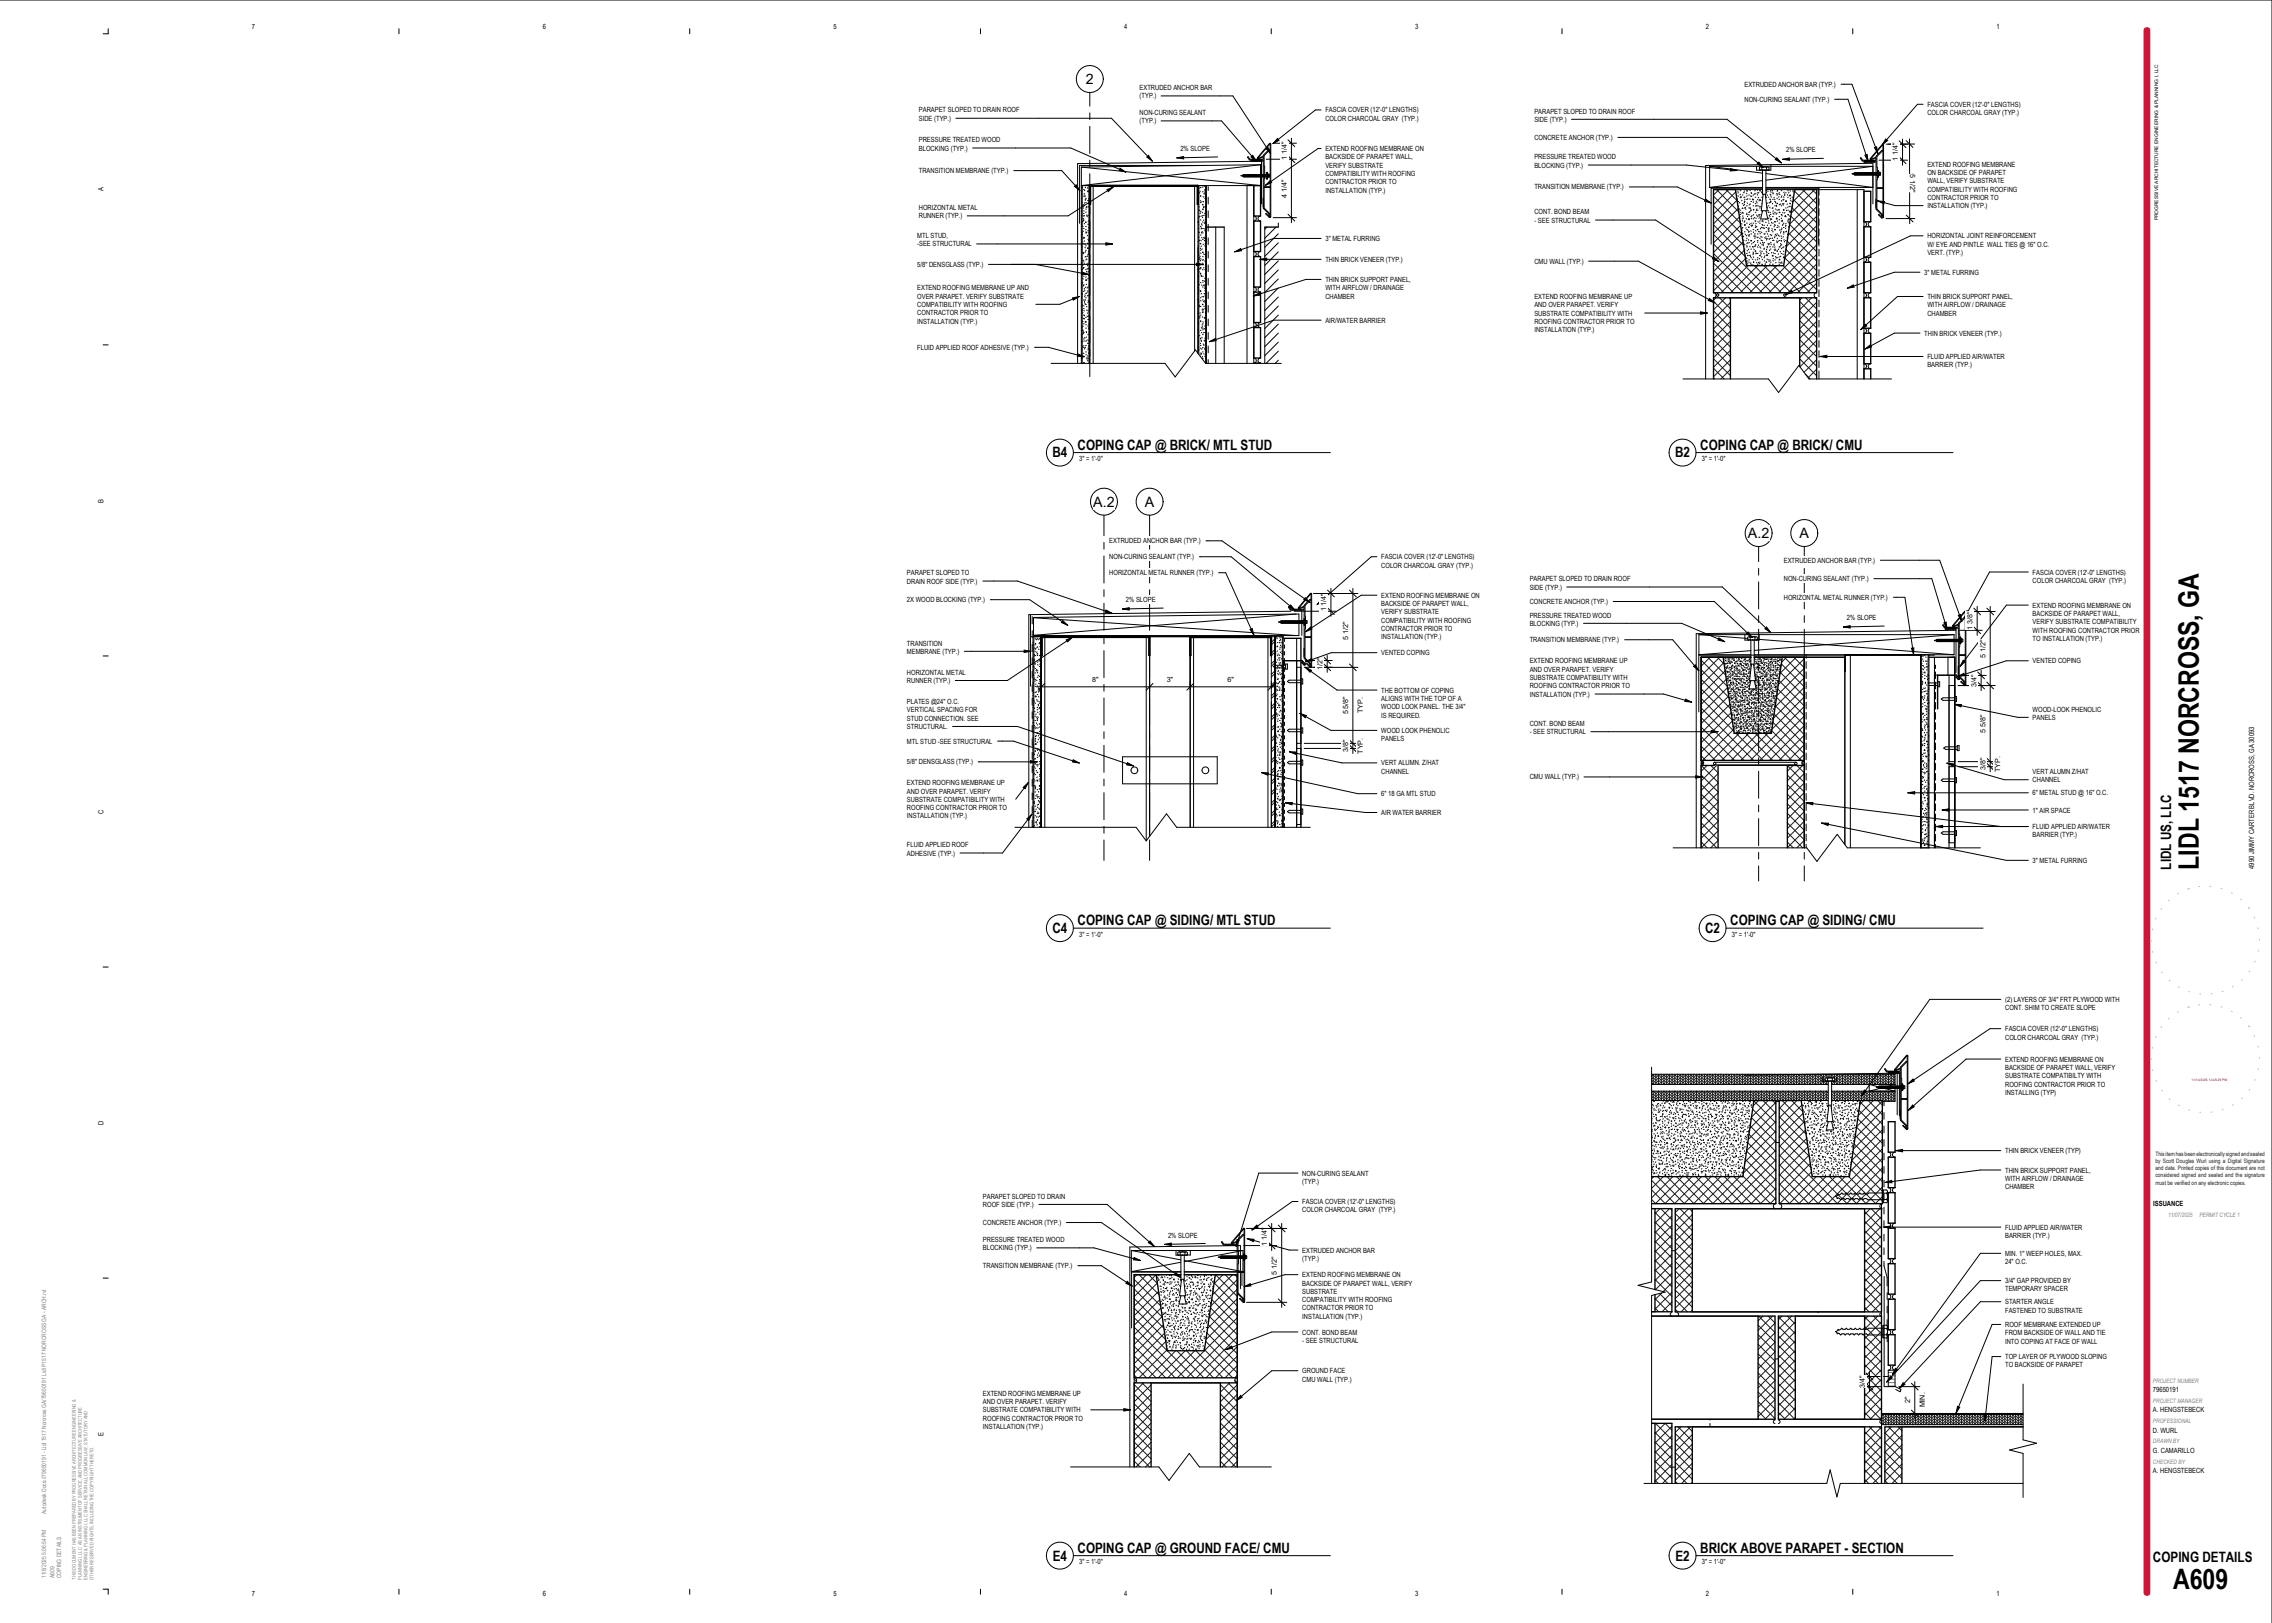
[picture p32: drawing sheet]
<svg xmlns="http://www.w3.org/2000/svg" width="1067mm" height="762mm" viewBox="0 0 1067 762" stroke-linecap="round" stroke-linejoin="round" font-family="sans-serif">
<defs><g id="words">
<g font-size="13.2">
<text x="1032" y="408" transform="rotate(-90 1032 408)">LIDL 1517 NORCROSS, GA</text>
<text x="1020" y="746">A609</text>
</g>
<g font-size="6.7">
<text x="510" y="39">2</text>
<text x="494" y="215">B4</text>
<text x="506" y="211">COPING CAP @ BRICK/ MTL STUD</text>
<text x="787" y="215">B2</text>
<text x="798" y="211">COPING CAP @ BRICK/ CMU</text>
<text x="513" y="238">A.2</text>
<text x="538" y="238">A</text>
<text x="821" y="253">A.2</text>
<text x="845" y="253">A</text>
<text x="1019" y="408" transform="rotate(-90 1019 408)">LIDL US, LLC</text>
<text x="506" y="434">COPING CAP @ SIDING/ MTL STUD</text>
<text x="812" y="434">COPING CAP @ SIDING/ CMU</text>
<text x="494" y="438">C4</text>
<text x="801" y="438">C2</text>
<text x="506" y="729">COPING CAP @ GROUND FACE/ CMU</text>
<text x="798" y="729">BRICK ABOVE PARAPET - SECTION</text>
<text x="494" y="733">E4</text>
<text x="787" y="733">E2</text>
<text x="1011" y="733">COPING DETAILS</text>
</g>
<g font-size="3.4">
<text x="118" y="14">7</text>
<text x="255" y="14">6</text>
<text x="391" y="14">5</text>
<text x="528" y="14">4</text>
<text x="664" y="14">3</text>
<text x="801" y="14">2</text>
<text x="937" y="14">1</text>
<text x="819" y="41">EXTRUDED ANCHOR BAR (TYP.)</text>
<text x="535" y="42">EXTRUDED ANCHOR BAR</text>
<text x="535" y="46">(TYP.)</text>
<text x="819" y="48">NON-CURING SEALANT (TYP.)</text>
<text x="431" y="53">PARAPET SLOPED TO DRAIN ROOF</text>
<text x="622" y="53">FASCIA COVER (12'-0&quot; LENGTHS)</text>
<text x="720" y="53">PARAPET SLOPED TO DRAIN ROOF</text>
<text x="905" y="50">FASCIA COVER (12'-0&quot; LENGTHS)</text>
<text x="431" y="57">SIDE (TYP.)</text>
<text x="535" y="54">NON-CURING SEALANT</text>
<text x="535" y="58">(TYP.)</text>
<text x="622" y="57">COLOR CHARCOAL GRAY (TYP.)</text>
<text x="720" y="57">SIDE (TYP.)</text>
<text x="905" y="54">COLOR CHARCOAL GRAY (TYP.)</text>
<text x="720" y="66">CONCRETE ANCHOR (TYP.)</text>
<text x="431" y="67">PRESSURE TREATED WOOD</text>
<text x="431" y="71">BLOCKING (TYP.)</text>
<text x="554" y="71">2% SLOPE</text>
<text x="622" y="71">EXTEND ROOFING MEMBRANE ON</text>
<text x="839" y="72">2% SLOPE</text>
<text x="604" y="75" transform="rotate(-90 604 75)">1 1/4&quot;</text>
<text x="622" y="75">BACKSIDE OF PARAPET WALL,</text>
<text x="720" y="75">PRESSURE TREATED WOOD</text>
<text x="891" y="76" transform="rotate(-90 891 76)">1 1/4&quot;</text>
<text x="431" y="81">TRANSITION MEMBRANE (TYP.)</text>
<text x="622" y="79">VERIFY SUBSTRATE</text>
<text x="622" y="83">COMPATIBILITY WITH ROOFING</text>
<text x="720" y="79">BLOCKING (TYP.)</text>
<text x="897" y="82" transform="rotate(90 897 82)">5 1/2&quot;</text>
<text x="905" y="78">EXTEND ROOFING MEMBRANE</text>
<text x="905" y="82">ON BACKSIDE OF PARAPET</text>
<text x="49" y="90" transform="rotate(-90 49 90)">A</text>
<text x="622" y="87">CONTRACTOR PRIOR TO</text>
<text x="720" y="89">TRANSITION MEMBRANE (TYP.)</text>
<text x="905" y="86">WALL, VERIFY SUBSTRATE</text>
<text x="905" y="90">COMPATIBILITY WITH ROOFING</text>
<text x="604" y="93" transform="rotate(-90 604 93)">4 1/4&quot;</text>
<text x="622" y="90">INSTALLATION (TYP.)</text>
<text x="905" y="94">CONTRACTOR PRIOR TO</text>
<text x="431" y="99">HORIZONTAL METAL</text>
<text x="720" y="101">CONT. BOND BEAM</text>
<text x="905" y="98">INSTALLATION (TYP.)</text>
<text x="431" y="103">RUNNER (TYP.)</text>
<text x="720" y="105">- SEE STRUCTURAL</text>
<text x="431" y="112">MTL STUD,</text>
<text x="622" y="113">3&quot; METAL FURRING</text>
<text x="905" y="112">HORIZONTAL JOINT REINFORCEMENT</text>
<text x="431" y="116">-SEE STRUCTURAL</text>
<text x="905" y="116">W/ EYE AND PINTLE WALL TIES @ 16&quot; O.C.</text>
<text x="905" y="120">VERT. (TYP.)</text>
<text x="431" y="125">5/8&quot; DENSGLASS (TYP.)</text>
<text x="622" y="123">THIN BRICK VENEER (TYP.)</text>
<text x="720" y="124">CMU WALL (TYP.)</text>
<text x="904" y="129">3&quot; METAL FURRING</text>
<text x="431" y="136">EXTEND ROOFING MEMBRANE UP AND</text>
<text x="622" y="132">THIN BRICK SUPPORT PANEL,</text>
<text x="622" y="136">WITH AIRFLOW / DRAINAGE</text>
<text x="431" y="140">OVER PARAPET. VERIFY SUBSTRATE</text>
<text x="622" y="140">CHAMBER</text>
<text x="720" y="140">EXTEND ROOFING MEMBRANE UP</text>
<text x="905" y="140">THIN BRICK SUPPORT PANEL,</text>
<text x="431" y="144">COMPATIBILITY WITH ROOFING</text>
<text x="431" y="148">CONTRACTOR PRIOR TO</text>
<text x="720" y="144">AND OVER PARAPET. VERIFY</text>
<text x="720" y="148">SUBSTRATE COMPATIBILITY WITH</text>
<text x="905" y="144">WITH AIRFLOW / DRAINAGE</text>
<text x="905" y="148">CHAMBER</text>
<text x="431" y="152">INSTALLATION (TYP.)</text>
<text x="622" y="152">AIR/WATER BARRIER</text>
<text x="720" y="152">ROOFING CONTRACTOR PRIOR TO</text>
<text x="720" y="156">INSTALLATION (TYP.)</text>
<text x="904" y="158">THIN BRICK VENEER (TYP.)</text>
<text x="431" y="164">FLUID APPLIED ROOF ADHESIVE (TYP.)</text>
<text x="905" y="169">FLUID APPLIED AIR/WATER</text>
<text x="905" y="172">BARRIER (TYP.)</text>
<text x="507" y="216">3&quot; = 1'-0&quot;</text>
<text x="799" y="216">3&quot; = 1'-0&quot;</text>
<text x="49" y="236" transform="rotate(-90 49 236)">B</text>
<text x="521" y="255">EXTRUDED ANCHOR BAR (TYP.)</text>
<text x="521" y="263">NON-CURING SEALANT (TYP.)</text>
<text x="649" y="263">FASCIA COVER (12'-0&quot; LENGTHS)</text>
<text x="649" y="266">COLOR CHARCOAL GRAY (TYP.)</text>
<text x="838" y="264">EXTRUDED ANCHOR BAR (TYP.)</text>
<text x="954" y="270">FASCIA COVER (12'-0&quot; LENGTHS)</text>
<text x="426" y="270">PARAPET SLOPED TO</text>
<text x="426" y="274">DRAIN ROOF SIDE (TYP.)</text>
<text x="521" y="270">HORIZONTAL METAL RUNNER (TYP.)</text>
<text x="718" y="273">PARAPET SLOPED TO DRAIN ROOF</text>
<text x="838" y="273">NON-CURING SEALANT (TYP.)</text>
<text x="954" y="274">COLOR CHARCOAL GRAY (TYP.)</text>
<text x="649" y="281">EXTEND ROOFING MEMBRANE ON</text>
<text x="718" y="277">SIDE (TYP.)</text>
<text x="838" y="282">HORIZONTAL METAL RUNNER (TYP.)</text>
<text x="426" y="283">2X WOOD BLOCKING (TYP.)</text>
<text x="529" y="283">2% SLOPE</text>
<text x="623" y="287" transform="rotate(-90 623 287)">1 1/4&quot;</text>
<text x="649" y="285">BACKSIDE OF PARAPET WALL,</text>
<text x="718" y="284">CONCRETE ANCHOR (TYP.)</text>
<text x="954" y="285">EXTEND ROOFING MEMBRANE ON</text>
<text x="649" y="288">VERIFY SUBSTRATE</text>
<text x="649" y="292">COMPATIBILITY WITH ROOFING</text>
<text x="718" y="290">PRESSURE TREATED WOOD</text>
<text x="718" y="294">BLOCKING (TYP.)</text>
<text x="867" y="291">2% SLOPE</text>
<text x="954" y="289">BACKSIDE OF PARAPET WALL,</text>
<text x="954" y="293">VERIFY SUBSTRATE COMPATIBILITY</text>
<text x="649" y="296">CONTRACTOR PRIOR TO</text>
<text x="926" y="296" transform="rotate(-90 926 296)">1 3/8&quot;</text>
<text x="954" y="297">WITH ROOFING CONTRACTOR PRIOR</text>
<text x="426" y="303">TRANSITION</text>
<text x="633" y="300" transform="rotate(-90 633 300)">5 1/2&quot;</text>
<text x="649" y="300">INSTALLATION (TYP.)</text>
<text x="718" y="302">TRANSITION MEMBRANE (TYP.)</text>
<text x="954" y="301">TO INSTALLATION (TYP.)</text>
<text x="426" y="307">MEMBRANE (TYP.)</text>
<text x="649" y="308">VENTED COPING</text>
<text x="718" y="311">EXTEND ROOFING MEMBRANE UP</text>
<text x="932" y="309" transform="rotate(-90 932 309)">5 1/2&quot;</text>
<text x="954" y="311">VENTED COPING</text>
<text x="426" y="317">HORIZONTAL METAL</text>
<text x="621" y="315" transform="rotate(-90 621 315)">1/2&quot;</text>
<text x="718" y="315">AND OVER PARAPET. VERIFY</text>
<text x="426" y="321">RUNNER (TYP.)</text>
<text x="513" y="320">8&quot;</text>
<text x="548" y="320">3&quot;</text>
<text x="576" y="320">6&quot;</text>
<text x="718" y="319">SUBSTRATE COMPATIBILITY WITH</text>
<text x="718" y="323">ROOFING CONTRACTOR PRIOR TO</text>
<text x="928" y="322" transform="rotate(-90 928 322)">3/4&quot;</text>
<text x="649" y="325">THE BOTTOM OF COPING</text>
<text x="649" y="329">ALIGNS WITH THE TOP OF A</text>
<text x="718" y="327">INSTALLATION (TYP.)</text>
<text x="426" y="331">PLATES @24&quot; O.C.</text>
<text x="426" y="334">VERTICAL SPACING FOR</text>
<text x="633" y="335" transform="rotate(-90 633 335)">5 5/8&quot;</text>
<text x="640" y="335" transform="rotate(-90 640 335)">TYP.</text>
<text x="649" y="333">WOOD LOOK PANEL. THE 3/4&quot;</text>
<text x="954" y="334">WOOD-LOOK PHENOLIC</text>
<text x="426" y="338">STUD CONNECTION. SEE</text>
<text x="649" y="337">IS REQUIRED.</text>
<text x="718" y="341">CONT. BOND BEAM</text>
<text x="954" y="338">PANELS</text>
<text x="426" y="342">STRUCTURAL.</text>
<text x="649" y="344">WOOD LOOK PHENOLIC</text>
<text x="718" y="345">- SEE STRUCTURAL</text>
<text x="932" y="344" transform="rotate(-90 932 344)">5 5/8&quot;</text>
<text x="426" y="349">MTL STUD -SEE STRUCTURAL</text>
<text x="633" y="353" transform="rotate(-90 633 353)">3/8&quot;</text>
<text x="640" y="354" transform="rotate(-90 640 354)">TYP.</text>
<text x="649" y="348">PANELS</text>
<text x="426" y="359">5/8&quot; DENSGLASS (TYP.)</text>
<text x="649" y="359">VERT ALUMN. Z/HAT</text>
<text x="649" y="363">CHANNEL</text>
<text x="718" y="366">CMU WALL (TYP.)</text>
<text x="932" y="362" transform="rotate(-90 932 362)">3/8&quot;</text>
<text x="939" y="362" transform="rotate(-90 939 362)">TYP.</text>
<text x="954" y="363">VERT ALUMN Z/HAT</text>
<text x="426" y="369">EXTEND ROOFING MEMBRANE UP</text>
<text x="954" y="367">CHANNEL</text>
<text x="426" y="373">AND OVER PARAPET. VERIFY</text>
<text x="426" y="376">SUBSTRATE COMPATIBILITY WITH</text>
<text x="649" y="374">6&quot; 18 GA MTL STUD</text>
<text x="954" y="373">6&quot; METAL STUD @ 16&quot; O.C.</text>
<text x="49" y="382" transform="rotate(-90 49 382)">C</text>
<text x="426" y="380">ROOFING CONTRACTOR PRIOR TO</text>
<text x="649" y="383">AIR WATER BARRIER</text>
<text x="954" y="381">1&quot; AIR SPACE</text>
<text x="426" y="384">INSTALLATION (TYP.)</text>
<text x="954" y="389">FLUID APPLIED AIR/WATER</text>
<text x="954" y="393">BARRIER (TYP.)</text>
<text x="426" y="398">FLUID APPLIED ROOF</text>
<text x="426" y="402">ADHESIVE (TYP.)</text>
<text x="954" y="405">3&quot; METAL FURRING</text>
<text x="1058" y="408" transform="rotate(-90 1058 408)">4990 JIMMY CARTER BLVD. NORCROSS, GA 30093</text>
<text x="507" y="440">3&quot; = 1'-0&quot;</text>
<text x="813" y="440">3&quot; = 1'-0&quot;</text>
<text x="941" y="470">(2) LAYERS OF 3/4&quot; FRT PLYWOOD WITH</text>
<text x="941" y="474">CONT. SHIM TO CREATE SLOPE</text>
<text x="941" y="484">FASCIA COVER (12'-0&quot; LENGTHS)</text>
<text x="941" y="488">COLOR CHARCOAL GRAY (TYP.)</text>
<text x="941" y="498">EXTEND ROOFING MEMBRANE ON</text>
<text x="941" y="502">BACKSIDE OF PARAPET WALL, VERIFY</text>
<text x="941" y="506">SUBSTRATE COMPATIBILTY WITH</text>
<text x="941" y="510">ROOFING CONTRACTOR PRIOR TO</text>
<text x="941" y="514">INSTALLING (TYP)</text>
<text x="49" y="528" transform="rotate(-90 49 528)">D</text>
<text x="941" y="541">THIN BRICK VENEER (TYP)</text>
<text x="611" y="552">NON-CURING SEALANT</text>
<text x="941" y="551">THIN BRICK SUPPORT PANEL,</text>
<text x="611" y="556">(TYP.)</text>
<text x="941" y="554">WITH AIRFLOW / DRAINAGE</text>
<text x="462" y="563">PARAPET SLOPED TO DRAIN</text>
<text x="941" y="558">CHAMBER</text>
<text x="462" y="567">ROOF SIDE (TYP.)</text>
<text x="611" y="565">FASCIA COVER (12'-0&quot; LENGTHS)</text>
<text x="611" y="569">COLOR CHARCOAL GRAY (TYP.)</text>
<text x="1011" y="566">ISSUANCE</text>
<text x="462" y="575">CONCRETE ANCHOR (TYP.)</text>
<text x="548" y="581">2% SLOPE</text>
<text x="941" y="577">FLUID APPLIED AIR/WATER</text>
<text x="941" y="581">BARRIER (TYP.)</text>
<text x="462" y="583">PRESSURE TREATED WOOD</text>
<text x="462" y="587">BLOCKING (TYP.)</text>
<text x="595" y="585" transform="rotate(-90 595 585)">1 1/4&quot;</text>
<text x="611" y="588">EXTRUDED ANCHOR BAR</text>
<text x="611" y="592">(TYP.)</text>
<text x="941" y="590">MIN. 1&quot; WEEP HOLES, MAX.</text>
<text x="941" y="594">24&quot; O.C.</text>
<text x="462" y="595">TRANSITION MEMBRANE (TYP.)</text>
<text x="600" y="598" transform="rotate(-90 600 598)">5 1/2&quot;</text>
<text x="611" y="600">EXTEND ROOFING MEMBRANE ON</text>
<text x="611" y="604">BACKSIDE OF PARAPET WALL, VERIFY</text>
<text x="941" y="602">3/4&quot; GAP PROVIDED BY</text>
<text x="611" y="607">SUBSTRATE</text>
<text x="611" y="611">COMPATIBILITY WITH ROOFING</text>
<text x="941" y="606">TEMPORARY SPACER</text>
<text x="611" y="615">CONTRACTOR PRIOR TO</text>
<text x="941" y="612">STARTER ANGLE</text>
<text x="941" y="616">FASTENED TO SUBSTRATE</text>
<text x="611" y="619">INSTALLATION (TYP.)</text>
<text x="941" y="623">ROOF MEMBRANE EXTENDED UP</text>
<text x="611" y="627">CONT. BOND BEAM</text>
<text x="941" y="627">FROM BACKSIDE OF WALL AND TIE</text>
<text x="611" y="630">- SEE STRUCTURAL</text>
<text x="941" y="631">INTO COPING AT FACE OF WALL</text>
<text x="941" y="638">TOP LAYER OF PLYWOOD SLOPING</text>
<text x="611" y="645">GROUND FACE</text>
<text x="941" y="642">TO BACKSIDE OF PARAPET</text>
<text x="611" y="649">CMU WALL (TYP.)</text>
<text x="876" y="652" transform="rotate(-90 876 652)">3/4&quot;</text>
<text x="1011" y="654">79650191</text>
<text x="462" y="655">EXTEND ROOFING MEMBRANE UP</text>
<text x="462" y="659">AND OVER PARAPET. VERIFY</text>
<text x="897" y="659" transform="rotate(-90 897 659)">2&quot;</text>
<text x="462" y="663">SUBSTRATE COMPATIBILITY WITH</text>
<text x="904" y="661" transform="rotate(-90 904 661)">MIN.</text>
<text x="1011" y="663">A. HENGSTEBECK</text>
<text x="462" y="667">ROOFING CONTRACTOR PRIOR TO</text>
<text x="462" y="671">INSTALLATION (TYP.)</text>
<text x="49" y="674" transform="rotate(-90 49 674)">E</text>
<text x="1011" y="673">D. WURL</text>
<text x="1011" y="682">G. CAMARILLO</text>
<text x="1011" y="692">A. HENGSTEBECK</text>
<text x="507" y="734">3&quot; = 1'-0&quot;</text>
<text x="799" y="734">3&quot; = 1'-0&quot;</text>
<text x="118" y="749">7</text>
<text x="255" y="749">6</text>
<text x="391" y="749">5</text>
<text x="528" y="749">4</text>
<text x="664" y="749">3</text>
<text x="801" y="749">2</text>
<text x="937" y="749">1</text>
</g>
<g font-size="2.8" fill="#231f20">
<text x="1012" y="543">This item has been electronically signed and sealed</text>
<text x="1012" y="546">by Scott Douglas Wurl using a Digital Signature</text>
<text x="1012" y="549">and date. Printed copies of this document are not</text>
<text x="1012" y="553">considered signed and sealed and the signature</text>
<text x="1012" y="556">must be verified on any electronic copies.</text>
</g>
<g font-size="2.8" fill="#808080">
<text x="1018" y="571">11/07/2025</text>
<text x="1033" y="571">PERMIT CYCLE 1</text>
<text x="1011" y="649">PROJECT NUMBER</text>
<text x="1011" y="659">PROJECT MANAGER</text>
<text x="1011" y="668">PROFESSIONAL</text>
<text x="1011" y="678">DRAWN BY</text>
<text x="1011" y="687">CHECKED BY</text>
<text x="22" y="711" transform="rotate(-90 22 711)">Autodesk Docs://79650191 - Lidl 1517 Norcross GA/79650191 Lidl P1517 NORCROSS GA - ARCH.rvt</text>
<text x="22" y="741" transform="rotate(-90 22 741)">11/6/2025 5:06:54 PM</text>
<text x="26" y="741" transform="rotate(-90 26 741)">A609</text>
<text x="29" y="741" transform="rotate(-90 29 741)">COPING DETAILS</text>
</g>
<text font-size="2.3" x="1013" y="104" transform="rotate(-90 1013 104)">PROGRESSIVE ARCHITECTURE ENGINEERING &amp; PLANNING I, LLC</text>
<g font-size="2.3" fill="#808080">
<text x="36" y="742" transform="rotate(-90 36 742)">THIS DOCUMENT HAS BEEN PREPARED BY PROGRESSIVE ARCHITECTURE ENGINEERING &amp;</text>
<text x="38" y="742" transform="rotate(-90 38 742)">PLANNING I, LLC AS AN INSTRUMENT OF SERVICE, AND PROGRESSIVE ARCHITECTURE</text>
<text x="41" y="742" transform="rotate(-90 41 742)">ENGINEERING &amp; PLANNING I, LLC SHALL RETAIN ALL COMMON LAW, STATUTORY AND</text>
<text x="44" y="742" transform="rotate(-90 44 742)">OTHER RESERVED RIGHTS, INCLUDING THE COPYRIGHT THERETO.</text>
</g>
<text font-size="1.5" fill="#f00" x="1029" y="507">11/10/2025 12:45:29 PM</text>
</g></defs>
<g fill="none" stroke="#000" stroke-width=".47">
<path d="M508 78v93M508 78l84 9M566 78h-59v27M592 77l-84 10h84M592 77v10M592 77l-84 1M592 76l-86 1v94M592 76v20M593 75v1h-5v-1M593 73v2h-6l-1-1 1 1h1M593 73l3-3-2 3v15h2h-2v10l2 2v1l-3-3v-1v-22h-5M596 67l1 1v34h-1l-2-2 2 2v-34l-5 6h2h-3z"/>
<path d="M508 88h.1M508 90h.1M508 93h.1M508 99h.1M508 91h.1M508 95h.1M508 87v84M508 96h.1M509 97h.1M509 89h.1M509 92h.1M509 96h.1"/>
<path d="M509 98h.1M509 99h.1M509 95h.1M509 91h.1M509 89v1M509 94h1M510 92h-1M510 88h.1M510 93h.1M510 95h.1M510 98h.1M510 94h.1"/>
<path d="M510 99v1M510 97h.1M511 90h.1M511 88h.1M511 97h.1M511 94h.1M511 95v1M511 93h.1M511 87v84M511 87h.1M512 97h-1M512 100h.1"/>
<path d="M512 87v84M513 87v84M561 87v78M563 88h.1M563 87v79M563 96h.1M563 93h.1M563 91h.1M563 97h.1M563 99h.1M563 90v1M563 90h1"/>
<path d="M564 88h.1M564 95h.1M564 99h.1M564 94h.1M564 100h.1M564 92h.1M564 87h.1M564 100h1M565 90h.1M565 98h.1M565 98v1M565 96h.1"/>
<path d="M565 88h.1M565 92v1M565 95h.1M565 97h.1M565 97v1M565 91h.1M566 87v1M566 91h-1M566 89h.1M566 93h.1M566 97h.1M566 90h.1"/>
<path d="M566 100h.1M566 92h.1M566 87v84M566 93v1M566 99v1M567 88v1M567 93v3M567 99v3M584 82v1zM584 83h.1M584 82v1M584 83h11"/>
<path d="M584 82h-1l1 1M585 82l-1 1zM585 82v1zM586 87v84M586 82l-1 1zM586 82v1zM586 82v1M587 82v1M588 82l-1 1M588 82v1M589 87v84M589 82l-1 1"/>
<path d="M589 82v1zM590 82l-1 1zM590 82v1zM590 82v1M591 82l-1 1M591 82v1zM592 82v1zM592 82v1M593 82l-1 1zM593 82v1zM594 82l-1 1zM594 82v1z"/>
<path d="M594 83v-1h-10v1M594 82v1M595 81v3zM595 82v2v-3v1M596 82v1M596 83h.1M596 82h.1M508 101h.1M508 104h.1M508 110h.1M508 112h.1M508 115h.1"/>
<path d="M508 111h.1M508 105h.1M508 113v1M508 117h.1M508 116h.1M508 109h.1M508 106h1M508 118v1M509 108v1M509 102v1M509 119h.1M509 100h.1"/>
<path d="M509 103h.1M509 107h.1M509 111h.1M509 114h.1M509 118h.1M509 112h.1M509 103v1M509 101v1M509 113h.1M509 105h.1M509 116h1M510 114l-1 1"/>
<path d="M510 104v1M510 104h.1M510 106h.1M510 109h.1M510 115h.1M510 117h.1M510 118h.1M510 108h.1M510 101h.1M510 101l1 1M511 110v1M511 101h.1"/>
<path d="M511 105h.1M511 108h.1M511 112h.1M511 116h.1M511 120h.1M511 116v1M511 114h.1M511 119h.1M511 113h.1M511 104h.1M511 107h.1M511 118h.1"/>
<path d="M511 109h.1M511 111l1 1M512 106h.1M512 107h.1M563 104v1M563 104h.1M563 107h.1M563 115h.1M563 118h.1M563 102h.1M563 113h.1M563 109h.1"/>
<path d="M563 105v1M563 119v1M563 111v1M563 101v1M563 114l1 1M564 103h.1M564 106h.1M564 110h.1M564 114h.1M564 117h.1M564 116v1M564 119h.1"/>
<path d="M564 113h.1M564 107v1M564 101v1M564 109h.1M564 115v1M564 111v1M564 105h.1M565 109h-1M565 102h.1M565 101h.1M565 107h.1M565 109h.1"/>
<path d="M565 112h.1M565 118h.1M565 104h.1M565 118v1M565 115h.1M565 119h.1M565 111v1M565 103v1M565 107l1 1M566 112h.1M566 104h.1M566 108h.1"/>
<path d="M566 111h.1M566 115h.1M566 120h.1M566 113h-1M566 105h.1M566 114h.1M566 118h.1M566 117h.1M566 107v1M567 105v3M567 112v3M567 118v3"/>
<path d="M571 107v64M575 107v64M589 118l1 1-1 1M589 101l1 2-1 1M592 118l-1 1 1 1M592 101l-1 2 1 1M594 107v64M595 107l-1 1M599 107l-5 5M600 110l-6 6M600 114l-6 6M600 118l-6 7"/>
<path d="M600 105v2M508 122h.1M508 124h.1M508 127h.1M508 133h.1M508 135h.1M508 138h.1M508 123h.1M508 133v1M508 139v1M508 126h.1M508 131h1"/>
<path d="M508 124v1M509 122h-1M509 123h.1M509 126h.1M509 130h.1M509 134h.1M509 137h.1M509 123v1M509 135v1M509 136h.1M509 138l1 1M509 139h.1"/>
<path d="M510 129h-1M510 135h.1M510 120l-1 1M510 129h.1M510 121h.1M510 127h.1M510 132h.1M510 138h.1M510 140h.1M510 131h.1M510 130h.1M510 133v1"/>
<path d="M510 122h.1M510 127v1M510 124h1M510 131v1M510 137v1M510 126h1M511 135h-1M511 137h.1M511 124h.1M511 128h.1M511 131h.1M511 135h.1"/>
<path d="M511 139h.1M511 125h.1M511 129h.1M511 126h.1M511 134h1M512 127l-1 1M512 122h.1M512 133l-1 1M512 131h.1M563 135h.1M563 129h.1M563 126h.1"/>
<path d="M563 127h.1M563 130h.1M563 138h.1M563 125h.1M563 136h.1M563 132h.1M563 131h.1M563 133v1M563 127v1M563 122h.1M563 124h.1M563 121h.1"/>
<path d="M563 120h1M563 137h1M564 122h.1M564 126h.1M564 129h.1M564 133h.1M564 140h.1M564 122v1M564 136v1M564 128h.1M564 129v1M564 138h.1"/>
<path d="M564 130h.1M564 134h.1M564 122h1M565 139h-1M565 121h.1M565 124h.1M565 130h.1M565 132h.1M565 135h.1M565 126v1M565 132v1M565 139h.1"/>
<path d="M565 122h.1M565 134h.1M565 126h.1M565 138h1M565 132h1M566 134h.1M566 123h.1M566 127h.1M566 131h.1M566 138h.1M566 135h-1M566 136v1"/>
<path d="M566 130v1M566 139h.1M566 125h.1M566 128v1M566 129h.1M566 140h.1M566 130h.1M566 122h.1M567 124v4M567 131v3M567 137v3M589 135l1 1-1 1"/>
<path d="M592 135l-1 1 1 1M600 122l-6 7M600 127l-6 6M600 131l-6 6M600 135l-6 7M600 139l-6 7M508 144h.1M508 146h.1M508 149h.1M508 155h.1M508 157h.1M508 158h.1"/>
<path d="M508 154h.1M508 145v1M508 143h.1M508 151h.1M508 153h1M509 147h-1M509 155v1M509 149v1M509 141h.1M509 145h.1M509 148h.1M509 152h.1"/>
<path d="M509 156h.1M509 159h.1M509 143v1M509 156v1M509 146h.1M509 160h.1M509 142h.1M509 158v1M509 141v1M510 141h.1M510 151h-1M510 143h.1"/>
<path d="M510 151h.1M510 149h.1M510 154h.1M510 156h.1M510 152v1M510 158h.1M510 144h.1M510 145v1M510 148l1 1M510 160h.1M511 142h.1M511 146h.1"/>
<path d="M511 150h.1M511 153h.1M511 157h.1M511 147h.1M511 141h.1M511 160h.1M511 148v1M511 154h.1M511 156h1M511 152h.1M512 158v1M512 141l-1 1"/>
<path d="M512 152v1M512 156h-1M563 141h.1M563 151h.1M563 149h.1M563 152h.1M563 147h.1M563 158h.1M563 140v1M563 155h.1M563 156h.1M563 142h.1"/>
<path d="M563 144h.1M563 148v1M563 143h.1M563 157v1M564 144h.1M564 148h.1M564 151h.1M564 155h.1M564 159h.1M564 147h-1M564 141h.1M564 150v1"/>
<path d="M564 160h.1M564 154h.1M564 156h.1M564 158v1M564 152l1 1M565 146v1M565 153l-1 1M565 141h.1M565 143h.1M565 146h.1M565 152h.1M565 154h.1"/>
<path d="M565 157h.1M565 145h-1M565 149h.1M565 151h.1M565 145h.1M565 155h.1M565 141v1M565 144h.1M565 156h.1M565 154h1M566 160h-1M566 142h.1"/>
<path d="M566 145h.1M566 149h.1M566 153h.1M566 156h.1M566 159h.1M566 149v1M566 141h.1M566 147h.1M566 151h.1M566 142v1M566 151v1M566 152h.1"/>
<path d="M566 158h.1M567 143v4M567 150v3M567 156v3M589 151l1 2-1 1M592 151l-1 2 1 1M600 144l-6 6M600 148l-6 6M600 152l-6 7M600 156l-6 7M494 171h53l5 6 9-13 5 7M508 160h.1"/>
<path d="M508 168h.1M508 170h.1M508 164h.1M508 160v1M508 166h.1M508 163h.1M509 163h.1M509 167h.1M509 170v1M509 166h.1M509 162v1M509 164h.1"/>
<path d="M510 163h.1M510 162h.1M510 165h.1M510 166v1M510 168v1M510 168h.1M511 167h.1M511 161h.1M511 164h.1M511 168h.1M511 169h.1M511 163v1"/>
<path d="M511 166h.1M511 162v1M512 164h-1M512 169h.1M563 160h.1M563 163h.1M563 164h.1M563 167h1M564 161h.1M564 162h.1M564 163v1M564 166h.1"/>
<path d="M564 164h.1M565 163h.1M565 165h.1M565 168h.1M565 167l-1 1M565 161v1M565 166h.1M565 162h.1M566 160h.1M566 164h.1M566 167h.1M566 163v1"/>
<path d="M566 171h36M566 170h.1M566 166h.1M567 162v4M567 169v2M589 168l1 1-1 1M592 168l-1 1 1 1M600 161l-6 6M600 165l-6 6M600 169l-1 2"/>
</g>
<path d="M589 75l1 1M589 75v1M591 75l1 1M592 75l-1 1" fill="none" stroke="#191919" stroke-width=".47"/>
<path d="M589 87h3v14h-3zM566 107h9M589 104h3v14h-3zM594 107h6M589 120h3v15h-3zM589 137h3v14h-3zM589 154h3v14h-3zM589 171h3" fill="none" stroke="#000" stroke-width=".63"/>
<path d="M578 95h8M592 95h25M617 182h.1" fill="none" stroke="#fff" stroke-width=".47"/>
<path d="M563 87h-51v9v-9h50l1 9v-9" fill="none" stroke="#000" stroke-width=".89"/>
<g fill="#fff">
<path d="M875 76h5h-5z"/>
<path d="M815 89h13v2l-1 8h1l-1 4h3l-1-4h1l-1-8v-2h14l-5 36h-18z"/>
<path d="M805 89h10l5 36h18l5-36h10v48h-48z"/>
<path d="M805 140v38h8v-38zM845 140v32l4 6h4v-38z"/>
</g>
<g fill="none" stroke="#000" stroke-width=".47">
<path d="M803 78h76l-50 7M803 78v10M803 78l25 3M826 80h.1M827 78h3M827 79v1M828 80v11h1v-11M829 79h2v1h-5v-1h1M829 79h-2M829 79v1M830 80h.1M831 77v3h-6v-2"/>
<path d="M878 76h-3M878 76h.1M880 76h-5M881 73v2h-6l-1-1v1l1 1M881 73l3-2-3 2v15h3h-3v10l3 3v1l-3-4v-1v-21h-3M884 68v34v1l-2-2 2 1v-34l-6 7 3-1-3 1zM803 88h25M815 89h13M816 93v1M816 90h.1M816 91h.1M816 95h.1"/>
<path d="M816 95v1M816 92h.1M816 98h.1M816 97h.1M817 95h.1M817 98h.1M817 100h.1M817 90h.1M817 93h.1M817 99h.1M817 91v1M817 92v1"/>
<path d="M818 94h.1M818 98h.1M818 100h.1M818 92h.1M818 96h.1M818 100h1M819 96v1M819 90v1M819 93h.1M819 95h.1M819 90h.1M819 89h.1"/>
<path d="M819 96h.1M819 94h.1M820 97l-1 1M820 98h.1M820 90h.1M820 94h.1M820 97h.1M820 91h.1M820 92h.1M820 95l1 1M821 93v1M821 92h.1"/>
<path d="M821 98h.1M821 100h.1M821 96h.1M822 99v1M822 93v1M822 96h.1M822 97v1M822 89v1M822 98h.1M822 92h.1M822 91h1M822 95h.1"/>
<path d="M822 99h.1M823 92h-1M823 93v1M823 94h.1M823 92h.1M823 97h.1M823 98v1M823 95h.1M824 98l-1 1M824 91h.1M824 89v1M824 93h.1"/>
<path d="M824 96h.1M824 100h.1M825 96l-1 1M825 99h.1M825 94v1M825 95h.1M825 98h.1M825 89h.1M825 91v1M825 91h.1M825 97h.1M825 94h.1"/>
<path d="M826 93h.1M826 90v1M826 97h.1M826 94h.1M826 90h1M826 94h1M826 98h1M826 89l1 1M827 94h.1M827 97h.1M827 91h1M827 93h1"/>
<path d="M827 96h.1M827 90h.1M827 99h.1M828 99l-1 4h3l-1-4M828 88h-25v27M828 85l-25 3M828 91l-1 8h3l-1-8M829 89h14M829 82l50 6h-50M829 88h25v27M829 90h1M829 92v1"/>
<path d="M829 96h1M830 90h-1M830 97h.1M830 92h.1M830 97v1M830 90h.1M830 95h.1M830 93h1M830 97h1M830 100h1M830 99h.1M831 95h.1"/>
<path d="M831 97v1M831 100h.1M831 93v1M831 94h.1M831 90h1M831 92h1M831 95h1M831 91h.1M832 95h-1M832 92v1M832 95v1M832 91h1"/>
<path d="M832 94h1M832 89v1M832 100h1M833 98h-1M833 99h-1M833 91h.1M833 93h.1M833 95h1M833 97h1M833 100h1M833 94h.1M834 98h.1"/>
<path d="M834 95h.1M834 97h.1M834 96v1M834 91h.1M834 92h1M834 99h1M834 93h1M834 100h.1M834 95v1M835 89v1M835 90h-1M835 91h.1"/>
<path d="M835 98v1M835 91h1M835 94h1M835 100h1M835 92v1M836 96h-1M836 91h.1M836 100h.1M836 96h.1M836 90h1M836 93h1M836 97h1"/>
<path d="M837 94h-1M837 92h.1M837 96h.1M837 100h.1M837 94h.1M837 94h1M837 96h1M837 99h1M837 98l1 1M837 92l1 1M838 98v1M838 90h.1"/>
<path d="M838 91h.1M838 89h.1M838 100h.1M838 92h.1M838 91h1M838 98h1M839 94h.1M839 99h.1M839 94l-1 1M839 96h.1M839 91v1M839 90h1"/>
<path d="M839 93h1M839 99h1M840 97h-1M840 90v1M840 97h.1M840 99h.1M840 96h1M840 100h1M840 95l1 1M840 89l1 1M841 92h.1M841 92h-1"/>
<path d="M841 93h.1M841 94h.1M841 99h.1M841 97h.1M841 93h1M841 95h1M841 98h.1M842 90h.1M842 89h.1M842 93h.1M842 90h1M853 89h22v89"/>
<path d="M854 88v4M854 93v3M854 98v3M871 81v1zM871 82h.1M871 82v-1v1M871 81v1M871 82h11M871 81l-1 1h1M872 81l-1 1zM872 81l-1 1M872 89v89"/>
<path d="M872 81v1zM872 81v1M873 81l-1 1zM873 81l-1 1M873 81v1zM873 81v1M874 81l-1 1M874 81v1zM874 81v1M875 81l-1 1M875 81v1M876 81l-1 1"/>
<path d="M876 81v1M877 81l-1 1M877 81v1M877 81v1zM878 81v1zM878 81v1M879 81l-1 1zM879 81l-1 1M879 81v1zM879 81v1M879 96v-19l-78 1v100M880 81l-1 1z"/>
<path d="M880 81l-1 1M880 81v1zM880 81v1M881 81l-1 1zM881 81l-1 1M881 81v1zM881 81v1M881 81h-10v1M882 80h.1M882 83h.1M882 81l-1 1M882 80v3"/>
<path d="M882 81v-1v3v-1M882 81v1M882 81h1v1h-1M882 81h1M882 82h1M817 102h.1M817 101h.1M817 104h.1M818 105h.1M818 107v1M818 108h.1M818 103h.1"/>
<path d="M818 107h.1M818 111h.1M818 104h.1M818 109h.1M818 101v1M819 102h.1M819 113h.1M819 111h.1M819 117h.1M819 115h.1M819 104h.1M819 109h.1"/>
<path d="M819 105v1M819 118h.1M819 110h1M820 105l-1 1M820 107h.1M820 103h.1M820 113h.1M820 101h.1M820 105h.1M820 108h.1M820 112h.1M820 116h.1"/>
<path d="M820 119h.1M820 111h.1M820 115v1M820 100h.1M820 118h1M820 114h.1M820 120h1M821 114h.1M821 101l-1 1M821 108h.1M821 110v1M821 113h.1"/>
<path d="M821 109h.1M821 111h.1M821 117h.1M821 101h.1M821 106v1M821 103h.1M821 105h1M821 118v1M822 110h-1M822 116h.1M822 120h.1M822 108v1"/>
<path d="M822 102h.1M822 106h.1M822 110h.1M822 113h.1M822 117h.1M822 105h.1M822 102v1M823 101h.1M823 114l-1 1M823 106h-1M823 106h.1M823 116h.1"/>
<path d="M823 118v1M823 103h.1M823 105h.1M823 108h.1M823 114h.1M823 119h.1M823 119v1M823 109h.1M823 117h1M824 111h.1M824 113v1M824 110v1"/>
<path d="M824 102h.1M824 116h.1M824 110h.1M824 104h.1M824 107h.1M824 115h.1M824 118h.1M824 112h.1M824 106h.1M824 108h.1M824 115v1M824 102l1 1"/>
<path d="M824 119h.1M825 105h-1M825 101h.1M825 106v1M825 111v1M825 102h.1M825 108h.1M825 110h.1M825 113h.1M825 119h.1M825 116h.1M825 114h.1"/>
<path d="M825 104h1M826 111l-1 1M826 101h.1M826 109h.1M826 115h.1M826 102v1M826 101h1M826 105h1M826 109h1M826 112h1M826 116h1M826 101v1"/>
<path d="M826 120h1M826 104h.1M826 114h1M827 118h-1M827 110h-1M827 116v1M827 107v1M827 119h.1M827 113h.1M827 111h.1M827 107h.1M827 109h.1"/>
<path d="M827 104h1M827 107h1M827 113h1M827 115h1M827 118h1M827 111v1M827 105l1 1M828 114h-1M828 104h.1M828 103v1M828 114v1M828 115h.1"/>
<path d="M828 107h.1M828 119h.1M828 106h1M828 110h1M828 114h1M828 117h1M828 107h1M828 116v1M829 112h.1M829 110h.1M829 104v1M829 111h.1"/>
<path d="M829 107h1M829 109h1M829 112h1M829 118h1M829 103h.1M829 117h1M830 119v1M830 112l-1 1M830 118l-1 1M830 116h.1M830 110h.1M830 106h.1"/>
<path d="M830 112h.1M830 120h.1M830 114v1M830 104h1M830 108h1M830 111h1M830 115h1M830 119h1M830 108v1M830 107h.1M830 102l1 1M830 105h1"/>
<path d="M831 107h.1M831 108v1M831 101h.1M831 117v1M831 114v1M831 112h.1M831 102h.1M831 116h.1M831 101h1M831 103h1M831 106h1M831 112h1"/>
<path d="M831 114h1M831 117h1M831 110h.1M831 103h.1M832 115h.1M832 103h.1M832 104v1M832 119h.1M832 110v1M832 107v1M832 108h.1M832 102h1"/>
<path d="M832 105h1M832 109h1M832 113h1M832 116h1M832 120h.1M832 112h.1M833 119h.1M833 113h.1M833 115h.1M833 100v1M833 117v1M833 114v1"/>
<path d="M833 106v1M833 111v1M833 104h.1M833 105v1M833 106h1M833 108h1M833 111h1M833 117h1M833 119h1M833 116h.1M834 110h.1M834 108h-1"/>
<path d="M834 104h.1M834 117v1M834 100v1M834 113h.1M834 110v1M834 102v1M834 103h1M834 107h1M834 110h1M834 114h1M834 118h.1M835 112h-1"/>
<path d="M835 104h-1M835 106h.1M835 110v1M835 113v1M835 119h.1M835 117h.1M835 102h1M835 105h1M835 111h1M835 113h1M835 116h1M835 106v1"/>
<path d="M835 103h1M836 116h.1M836 108h.1M836 118h.1M836 114v1M836 109h.1M836 108v1M836 115h.1M836 111h.1M836 101h1M836 104h1M836 108h1"/>
<path d="M836 112h1M836 115h1M836 119h1M836 113h.1M836 113h1M837 102l-1 1M837 107h.1M837 117h-1M837 101h.1M837 103v1M837 104h.1M837 106h.1"/>
<path d="M837 116h.1M837 105h.1M837 119v1M837 105h1M837 107h1M837 110h1M837 116h1M837 118h1M837 111h.1M838 109h-1M838 112v1M838 113v1"/>
<path d="M838 101v1M838 106h.1M838 102h1M838 106h1M838 109h1M838 113h1M838 117h1M838 101h.1M838 115v1M839 107h-1M839 105h-1M839 108v1"/>
<path d="M839 111v1M839 101h1M839 104h1M839 110h1M840 104h.1M840 103h.1M840 106v1M840 109h.1M840 104v1M840 101v1M840 103h1M854 103v3"/>
<path d="M854 108v3M854 112v3M854 117v3M875 104l1 1-1 1M878 104l-1 1 1 1M805 137l1 2-1 1M813 140h32M819 120h.1M820 123h.1M820 121h.1M820 122v1M821 124h.1"/>
<path d="M821 120h.1M821 122h.1M821 123h.1M822 123v1M822 121h.1M822 124h.1M823 124v1M823 122h.1M823 121h.1M823 123h1M823 123h.1M824 122h.1"/>
<path d="M825 123h.1M825 121h.1M825 124h.1M825 122h.1M826 123h.1M826 121v1M826 125h.1M826 124h.1M826 123h1M827 124h1M827 120v1M827 122h1"/>
<path d="M827 124h.1M828 121h1M829 122l-1 1M829 120h-1M829 124h.1M829 124v1M829 120h1M829 123h1M829 123h.1M830 122h.1M830 122h1M830 125h.1"/>
<path d="M831 123h.1M831 122h.1M831 124h.1M831 123h1M832 120h1M832 124h1M832 122l1 1M833 125h.1M833 121v1M833 122h1M834 120v1M834 123h.1"/>
<path d="M834 121h.1M834 125h.1M834 121h1M835 123h.1M835 122h1M835 124h1M835 121h.1M836 122h.1M836 120v1M836 123v1M836 123h1M837 125h.1"/>
<path d="M837 123v1M837 121h1M838 121h.1M853 137l-1 2 1 1M854 122v3M854 127v3M854 131v4M854 136v3M875 137l1 2-1 1M875 121l1 1-1 1M878 137l-1 2 1 1M878 121l-1 1 1 1"/>
<path d="M854 141v3M854 146v3M854 150v4M854 155v3M854 160v3M875 154l1 1-1 1M878 154l-1 1 1 1M790 178h40l5 6 10-12 4 6h39M854 165v3M854 169v4M854 174v4M875 171l1 1-1 1"/>
<path d="M878 171l-1 1 1 1"/>
<circle cx="807" cy="139" r=".6"/>
<circle cx="838" cy="139" r=".6"/>
</g>
<g fill="none" stroke="#191919" stroke-width=".47">
<path d="M876 76h.1M877 76h-1M878 76h.1M879 76h-1M880 76h.1M805 97l13 13M805 92l12 13M806 89l10 10M807 89l-2 3M810 89l6 5M812 89l-7 7M815 90l-10 11"/>
<path d="M816 94l-11 11M816 98l-11 12M841 98l12 11M842 94l11 11M843 90l10 10M843 89h.1M846 89l7 7M848 89l-6 6M851 89l2 2M852 89l-11 11M853 93l-13 12M853 97l-13 13"/>
<path d="M805 119l18 18M805 115l22 22M805 110l27 27M805 106l14 14M805 101l14 14M817 102l-12 12M817 106l-12 13M818 110l-13 13M818 114l-13 13M819 118l-14 14M839 117l14 15M839 113l14 14"/>
<path d="M840 109l13 14M840 105l13 13M841 101l12 13M853 102l-14 14M853 106l-15 15 15 15M853 111l-27 26M853 115l-22 22M853 119l-18 18M805 137h.1M805 133l5 4M805 128l9 9M805 124l13 13"/>
<path d="M806 140l-1 1M807 140l6 5M810 140l-5 5M812 140h1M820 121l-15 15M821 125l-13 12M824 125l12 12M825 125l-12 12M828 125l13 12M830 125l-13 12M833 125l12 12M834 125l-12 12"/>
<path d="M837 125l13 12M846 140l-1 1M848 140l5 5M851 140l-6 5M852 140l1 1M853 124l-13 13M853 128l-9 9M853 133l-4 4M805 159l8 8M805 155l8 8M805 150l8 8M805 146l8 8"/>
<path d="M805 141l8 8M813 142l-8 8M813 147l-8 7M813 151l-8 8M813 155l-8 8M813 160l-8 8M845 160l8 7M845 155l8 8M845 151l8 7M845 142l8 7M845 146l8 8M853 142l-8 8"/>
<path d="M853 146l-8 8M853 151l-8 8M853 155l-8 8M853 160l-8 8M805 177v1M805 173l5 5M805 168l8 8M805 164l8 8M813 164l-8 8M813 169l-8 8M813 173l-5 5M845 168l8 8"/>
<path d="M845 164l8 8M848 176l2 2M853 164l-8 8M853 169l-6 6M853 173l-4 4M853 178h.1"/>
</g>
<path d="M805 89h10l5 36h18l5-36h10v48h-48zM875 90h3v14h-3zM875 106h3v15h-3zM813 140v38M845 140v32M875 123h3v14h-3zM875 140h3v14h-3zM875 156h3v15h-3zM805 178v-38h48v38M875 178v-5h3v5" fill="none" stroke="#000" stroke-width=".63"/>
<path d="M863 68h21M884 103h16" fill="none" stroke="#fff" stroke-width=".47"/>
<g fill="#fff">
<path d="M809 309h13v3l-1 8h1l-1 3h4l-1-3-1-8 1-3h13l-5 35h-18z"/>
<path d="M799 309h10l5 35h18l5-35h10v48h-48z"/>
<path d="M913 295h5h-5z"/>
<path d="M902 307h4v91h-4z"/>
<path d="M799 359h1zM846 359h1zM799 357h1zM799 357v2l1-1zM846 357h1zM847 358h-1l1 1v-2z"/>
<path d="M799 359v39h8v-39zM839 359v39h8v-39z"/>
</g>
<g fill="none" stroke="#191919" stroke-width=".47">
<path d="M914 295h1M915 295h.1M916 295h1M918 295h-1M799 319l14 14M799 314l13 13M799 310l12 12M802 309l8 8M803 309l-4 4M806 309l4 3M807 309l-8 8M809 311l-10 11"/>
<path d="M810 315l-11 11M811 319l-12 12M835 320l12 11M836 316l11 11M836 312l11 10M838 309l9 9M839 309l-2 2M842 309l5 4M843 309l-7 7M847 309h.1M847 314l-13 13M847 318l-14 14"/>
<path d="M847 309l-12 12M799 337l20 20M799 332l24 25M799 328l15 15M799 323l14 15M811 323l-12 12M812 327l-13 13M812 331l-13 13M813 335l-14 14M813 339l-14 14M832 339l15 15M833 335l14 14"/>
<path d="M834 331l13 14M834 327l13 13M835 323l12 13M847 323l-14 14M847 327l-15 15M847 332l-25 25M847 336l-21 21M799 358v1M799 355l2 2M799 346l11 11M799 341l15 16M799 350l6 7"/>
<path d="M799 359l8 8M802 359l-3 3M803 359l4 4M806 359l-7 8M814 342l-15 15M815 344l13 13M817 344l-13 13M820 344l12 13M821 344l-13 13M824 344l13 13M826 344l-13 13M829 344l12 13"/>
<path d="M830 344l-13 13M832 343l14 14M839 359l8 8M842 359l-3 3M844 359l3 4M846 359l-7 8M847 359h.1M847 357h.1M847 341l-16 16M847 345l-12 12M847 350l-7 7M847 354l-3 3"/>
<path d="M799 377l8 8M799 373l8 8M799 368l8 8M799 364l8 8M807 363l-8 8M807 368l-8 8M807 372l-8 8M807 377l-8 8M839 377l8 8M839 373l8 8M839 368l8 8M839 364l8 8"/>
<path d="M847 363l-8 8M847 368l-8 8M847 372l-8 8M847 377l-8 8M799 395l3 3M799 391l7 7M799 386l8 8M799 382l8 8M807 381l-8 8M807 386l-8 8M807 390l-8 8M807 395l-4 3"/>
<path d="M839 395l3 3M839 391l7 7M839 386l8 8M839 382l8 8M847 381l-8 8M847 386l-8 8M847 390l-8 8M847 395l-3 3"/>
</g>
<g fill="none" stroke="#000" stroke-width=".47">
<path d="M798 298h120M798 298v9M798 298l23 2M819 298v3h7v-3M821 299h4M822 299v1M824 299h1v1h-4v-1h1M824 299h-2M824 299v1M912 293l1 1h6l1-1 3-3-3 3v14h3l-3 1v9l3 3-1 1-2-3-1-1 1-22h-7zM913 295h5M918 298v9"/>
<path d="M918 298l-94 7M920 299v3M921 300v2v-3v1M921 300h1v1M922 287h1v34v1l-2-2 2 1v-34l-6 7 2-1-2 1zM798 307h24M799 309v89M807 309h15M809 310h.1M809 309h.1M810 311h.1M810 311v1"/>
<path d="M810 309h.1M810 314h.1M810 312h.1M810 310h.1M810 315h.1M810 317h.1M810 313h.1M810 316h.1M810 318h.1M811 310h.1M811 311h.1M811 315h.1"/>
<path d="M811 314h.1M811 313h.1M811 318h.1M811 318v1M811 316h.1M811 319h.1M811 320h.1M811 312h.1M811 309h.1M811 311v1M811 317h.1M811 310l1 1"/>
<path d="M812 317h-1M812 319h.1M812 309h.1M812 311h.1M812 317h.1M812 315h.1M812 310h.1M812 314h.1M812 318h.1M812 313h.1M812 320h.1M812 316h.1"/>
<path d="M812 319v1M812 312h.1M812 318h1M813 318h.1M813 317h.1M813 311h.1M813 319h.1M813 309h.1M813 316h.1M813 314v1M813 314h.1M813 320h.1"/>
<path d="M813 313h.1M813 315h.1M813 310h.1M813 318v1M813 312h.1M813 315v1M814 314h-1M814 315h.1M814 312h.1M814 313h.1M814 317h.1M814 318h.1"/>
<path d="M814 316h.1M814 320h.1M814 319h.1M814 309h.1M814 314h.1M814 310h.1M814 313l1 1M814 316h1M815 319h-1M815 312h-1M815 318h.1M815 313h.1"/>
<path d="M815 311h.1M815 311h-1M815 315h.1M815 316h.1M815 317h.1M815 319h.1M815 309h.1M815 320h.1M815 312h.1M815 314h.1M815 310h.1M815 316v1"/>
<path d="M816 312h.1M816 317v1M816 319h.1M816 314h.1M816 315h.1M816 311v1M816 311h.1M816 317h.1M816 318h.1M816 320h.1M816 313h.1M816 316h.1"/>
<path d="M816 309h.1M816 310h.1M816 309h1M816 313h1M816 319h1M816 314v1M817 319h.1M817 310h.1M817 316h-1M817 315h.1M817 311h.1M817 312h.1"/>
<path d="M817 309h.1M817 313h.1M817 317h.1M817 316h.1M817 318h.1M817 314h.1M817 311h1M817 316h1M817 320h1M817 316v1M817 319v1M817 310v1"/>
<path d="M818 316h.1M818 313h.1M818 309h.1M818 311h.1M818 319h.1M818 320h.1M818 312h.1M818 314h.1M818 315h.1M818 317h.1M818 310h.1M818 318h.1"/>
<path d="M818 313h1M818 315h1M818 318h1M819 320h.1M819 314v1M819 317h.1M819 310h.1M819 312h.1M819 311h.1M819 313h.1M819 315h.1M819 314h.1"/>
<path d="M819 316h.1M819 319h.1M819 309h.1M819 318h.1M819 317v1M819 314h1M819 317h1M819 318h1M820 311h.1M820 309l-1 1M820 316h.1M820 311h-1"/>
<path d="M820 309h.1M820 312h.1M820 319v1M820 314h.1M820 315h.1M820 318h.1M820 317h.1M820 310h.1M820 320h.1M820 313h.1M820 311h1M820 318h1"/>
<path d="M820 320h1M820 313v1M820 319h.1M821 310h.1M821 314h.1M821 317h-1M821 312h.1M821 313h.1M821 318h.1M821 316h.1M821 311h.1M821 300v1"/>
<path d="M821 315h.1M821 319h.1M821 317v1M821 310h1M821 315h1M821 319h1M821 309h.1M821 317l1 1M821 314h1M822 309l-1 1M822 310h.1M822 320h.1"/>
<path d="M822 317h.1M822 315l-1 1M822 314h.1M822 313h.1M822 316h.1M822 309h.1M822 311h.1M822 312h.1M822 315h.1M822 312v1M822 305l-24 2M822 301v11h2v-11"/>
<path d="M822 320l-1 3h4l-1-3M822 312l-1 8h3M823 312l1 8M823 313h1M824 312h.1M824 309h15M824 307h94M824 310h.1M824 309h.1M824 314h.1M824 313h.1M824 315v1"/>
<path d="M824 316h.1M824 311h.1M824 320h.1M824 317h.1M824 315h.1M824 318h.1M824 319h.1M824 310h1M824 317h1M824 319h1M825 312h.1M825 311h.1"/>
<path d="M825 316h.1M825 318h-1M825 319h.1M825 314h.1M825 318h.1M825 317h.1M825 313h.1M825 300v1M825 310h.1M825 315v1M825 320h.1M825 311v1"/>
<path d="M825 300l93 7M825 309h.1M825 309h1M825 314h1M825 318h1M826 314h.1M826 320h.1M826 309h.1M826 315h.1M826 310v1M826 318h.1M826 316h.1"/>
<path d="M826 313h.1M826 312h.1M826 310h.1M826 317h.1M826 311h.1M826 310h1M826 313h1M826 315l1 1M827 318h.1M827 318h-1M827 317h.1M827 309h-1"/>
<path d="M827 310h.1M827 309h.1M827 319h.1M827 314h.1M827 311h.1M827 315h.1M827 316h.1M827 313h.1M827 312h.1M827 311h1M827 315h1M827 319h1"/>
<path d="M827 317v1M828 313h.1M828 320h.1M828 317h.1M828 319h.1M828 309h.1M828 316h.1M828 310h.1M828 311h.1M828 318v1M828 315h.1M828 314h.1"/>
<path d="M828 318h.1M828 312h.1M828 311h1M828 309h1M828 316h1M828 318h1M828 313l1 1M829 312h.1M829 311h.1M829 309h.1M829 313l-1 1M829 316h.1"/>
<path d="M829 317h.1M829 315h.1M829 318h.1M829 310h.1M829 314h.1M829 313h.1M829 310h1M829 313h1M829 317h1M829 320h1M830 319h-1M830 317h-1"/>
<path d="M830 313h.1M830 319h.1M830 316h.1M830 309v1M830 311h.1M830 318h.1M830 312h.1M830 317h.1M830 314h.1M830 309h.1M830 320h.1M830 315h.1"/>
<path d="M830 310h.1M830 309h1M830 311h1M830 315h1M831 316h.1M831 315h.1M831 319h.1M831 318h.1M831 320h.1M831 311h.1M831 314h.1M831 317h.1"/>
<path d="M831 312h.1M831 309h.1M831 310h.1M831 316l1 1M831 313h.1M831 310h1M831 314h1M831 318h1M831 317h1M832 310v1M832 316h.1M832 313h-1"/>
<path d="M832 310h.1M832 317h.1M832 319h.1M832 314h.1M832 309h.1M832 311h.1M832 318h.1M832 312h.1M832 313h.1M832 315h.1M832 320h.1M832 317h1"/>
<path d="M832 320h1M833 312h-1M833 312v1M833 320h.1M833 313h.1M833 315h-1M833 315h.1M833 310h.1M833 316h.1M833 318h.1M833 319h.1M833 317h.1"/>
<path d="M833 311h.1M833 314h.1M833 309v1M833 310l1 1M833 311h1M833 316h1M833 319h1M833 312h.1M834 317h.1M834 311h.1M834 313h.1M834 313h-1"/>
<path d="M834 314h.1M834 316h.1M834 309h.1M834 312h.1M834 319h.1M834 310h.1M834 315h.1M834 316v1M834 318h.1M834 319v1M834 313l1 1M834 314h1"/>
<path d="M834 320h1M835 314h-1M835 310h.1M835 317h.1M835 314h.1M835 312h.1M835 313h.1M835 319h.1M835 315h.1M835 316h.1M835 309h.1M835 318h.1"/>
<path d="M835 320h.1M835 318v1M835 315l1 1M835 309h1M835 313h1M835 317h1M836 310h.1M836 309h.1M836 314h.1M836 311h.1M836 316h.1M836 315h.1"/>
<path d="M836 313h.1M836 312h.1M836 312v1M836 310h1M837 309h.1M848 307v2M848 311v3M848 315v4M866 309h-19v89M866 307v90M866 307v1M866 308v7"/>
<path d="M869 308v90M902 310h.1M902 314h.1M902 320h.1M902 308h.1M902 308h-104v26M902 307v91M902 318v1M902 315l1 1M902 311v1M902 318h1M903 309h.1"/>
<path d="M903 313h.1M903 317h.1M903 320h.1M903 314h.1M903 308h.1M903 310v1M903 314v1M904 314h.1M904 319h.1M904 307l-1 1M904 316h.1M904 316h-1"/>
<path d="M904 317h.1M904 308v1M904 310h.1M904 313h1M905 310h.1M905 315h.1M905 318h.1M905 312h.1M905 313h.1M905 319h.1M905 318v1M905 317h.1"/>
<path d="M905 307v91M906 309h.1M906 313h.1M906 319h.1M906 317h.1M906 308h.1M906 308h2M906 307v91M908 309v89M909 312v2M909 315v4M909 300v1z"/>
<path d="M909 300v1M910 301h10M910 317v16v-16h8l2 2-1-1v1h1l-1-2h-11M910 300v1h-2l2-1M910 300h10M910 300v1zM910 300v1M911 300l-1 1zM911 300v1zM912 300l-1 1zM912 300l-1 1M912 300v1z"/>
<path d="M912 300v1M913 300l-1 1zM913 300v1zM914 300v1zM914 300v1M915 317v-8h3v8M915 300l-1 1zM915 317v81M915 300v1zM916 300l-1 1M916 300v1M917 300l-1 1"/>
<path d="M917 300v1M918 317v81M918 300l-1 1M918 300v1zM918 300v1M918 316v-20l-122 2v100M919 300l-1 1zM919 300v1zM920 300l-1 1zM920 300l-1 1M920 300v1M921 300h1"/>
<path d="M921 301h1M811 322h.1M811 323h.1M811 324h.1M811 325h1M812 321h.1M812 324h.1M812 322h.1M812 323h.1M812 325h.1M812 326h.1M812 328h.1"/>
<path d="M812 325v1M812 331h.1M812 329h1M812 331h1M813 320l-1 1M813 328h.1M813 332h.1M813 321h.1M813 322h.1M813 331h.1M813 334h.1M813 323h.1"/>
<path d="M813 324h.1M813 327h.1M813 325h.1M813 324v1M813 330h.1M813 320v1M813 335v1M813 336h.1M813 333h.1M813 335h.1M813 326v1M813 323v1"/>
<path d="M813 329h.1M813 332l1 1M813 328h1M813 338h.1M813 339h.1M814 336h-1M814 325h-1M814 335h.1M814 327h.1M814 338h.1M814 332h.1M814 330h.1"/>
<path d="M814 322h.1M814 321h.1M814 339h.1M814 324h.1M814 323h.1M814 325h.1M814 331h.1M814 326h.1M814 328h.1M814 329h.1M814 320v1M814 339v1"/>
<path d="M814 336h.1M814 338h1M814 334h.1M814 333v1M814 333h.1M814 337h.1M814 336h1M814 340h.1M814 326h1M814 339h1M815 336h.1M815 321h.1"/>
<path d="M815 337h.1M815 322h.1M815 332h.1M815 333l-1 1M815 325h.1M815 340h.1M815 323h.1M815 326h.1M815 339v1M815 327h.1M815 334h.1M815 331h.1"/>
<path d="M815 328h.1M815 328v1M815 324h.1M815 333h.1M815 338h.1M815 329h.1M815 330h.1M815 339h.1M815 335h.1M815 323l1 1M816 328h.1M816 326h.1"/>
<path d="M816 329h.1M816 322h.1M816 333h.1M816 334h.1M816 335v1M816 325h.1M816 339h.1M816 329v1M816 332h.1M816 336h.1M816 321v1M816 330h.1"/>
<path d="M816 323h.1M816 338v1M816 331h.1M816 335h.1M816 338h.1M816 327h.1M816 337h.1M816 326v1M816 321h.1M816 321h1M816 324h1M816 330h1"/>
<path d="M816 332h1M816 335h1M816 323v1M816 324h.1M816 331h1M816 340h.1M816 329l1 1M817 327h-1M817 338h.1M817 324h-1M817 332h.1M817 324h.1"/>
<path d="M817 333h.1M817 335h.1M817 329h.1M817 321h.1M817 325h.1M817 340h.1M817 339h.1M817 336h.1M817 325v1M817 327h.1M817 326h.1M817 322h.1"/>
<path d="M817 331h.1M817 331v1M817 337h.1M817 323h.1M817 336v1M817 328h.1M817 323h1M817 331h1M817 334h1M817 338h1M817 330h.1M817 334h.1"/>
<path d="M817 339h1M817 333h1M818 335h.1M818 327h-1M818 323h.1M818 336h.1M818 327h.1M818 329h.1M818 334h.1M818 328h.1M818 339h.1M818 331v1"/>
<path d="M818 333h.1M818 322h.1M818 325h.1M818 321h.1M818 321v1M818 331h.1M818 324h.1M818 326h.1M818 327v1M818 324h1M818 326h1M818 335h1"/>
<path d="M818 337h1M818 340h1M818 337h.1M818 330h.1M818 326l1 1M818 332h.1M818 320l1 1M819 337h-1M819 331h-1M819 321h.1M819 327h.1M819 340h.1"/>
<path d="M819 338h.1M819 337h.1M819 335h.1M819 323h.1M819 330h.1M819 324h.1M819 326h.1M819 329h.1M819 338v1M819 333h.1M819 329v1M819 325h.1"/>
<path d="M819 322h.1M819 332h.1M819 339h.1M819 331h.1M819 328h.1M819 321h1M819 325h1M819 328h1M819 336h1M819 339h1M819 334h.1M819 331l1 1"/>
<path d="M819 323v1M819 322h1M819 336h.1M819 324h1M820 337h.1M820 339h.1M820 327h.1M820 323h.1M820 333h-1M820 335h.1M820 340h.1M820 334h.1"/>
<path d="M820 330h.1M820 326h.1M820 333h.1M820 331h.1M820 329h.1M820 336h.1M820 334v1M820 339v1M820 325h.1M820 321h.1M820 328h.1M820 324h.1"/>
<path d="M820 323h1M820 329h1M820 331h1M820 334h1M820 340h1M820 338h.1M820 322h.1M820 338h1M820 327v1M820 332h.1M821 334h-1M821 332h.1"/>
<path d="M821 322h.1M821 324h.1M821 330h.1M821 335h.1M821 329h.1M821 333h.1M821 337h.1M821 334v1M821 338h.1M821 331h.1M821 340h.1M821 320h.1"/>
<path d="M821 336h.1M821 321h.1M821 326h.1M821 339h.1M821 325h.1M821 327h.1M821 330v1M821 334h1M821 329v1M821 328h.1M821 322h1M821 326h1"/>
<path d="M821 330h1M821 333h1M821 337h1M821 323l1 1M821 320v1M821 340h1M822 332h.1M822 333h-1M822 333h.1M822 337h.1M822 324h.1M822 323l-1 1"/>
<path d="M822 334h.1M822 336h.1M822 338h-1M822 339h.1M822 328h.1M822 329h.1M822 340h.1M822 335h.1M822 326h.1M822 332v1M822 325h.1M822 325h1"/>
<path d="M822 328h1M822 334h1M822 336h1M822 339h1M822 326v1M822 327h.1M822 338h.1M822 331h.1M822 330h.1M823 332h.1M823 334h.1M823 330h-1"/>
<path d="M823 328h.1M823 338h.1M823 335h.1M823 330h.1M823 337h.1M823 339h.1M823 324h.1M823 340h.1M823 325h.1M823 327h.1M823 336h.1M823 333h.1"/>
<path d="M823 326h.1M823 324h1M823 327h1M823 331h1M823 335h1M823 338h1M824 326h.1M824 336l-1 1M824 324h.1M824 330h.1M824 337v1M824 338h.1"/>
<path d="M824 331h.1M824 327v1M824 333h.1M824 340h.1M824 332h.1M824 334h.1M824 336h.1M824 335h.1M824 337h.1M824 339h.1M824 328h.1M824 333v1"/>
<path d="M824 329h.1M824 332v1M824 326v1M824 339v1M824 322h1M824 328h1M824 330h1M824 333h1M824 339h1M824 321h.1M824 325h1M824 320l1 1"/>
<path d="M825 323h.1M825 328h.1M825 338h.1M825 327h.1M825 329h.1M825 331h.1M825 340h.1M825 325h.1M825 330h.1M825 334h.1M825 332h.1M825 332v1"/>
<path d="M825 326h.1M825 324h.1M825 333h.1M825 335h.1M825 322h.1M825 335v1M825 337h.1M825 336h.1M825 325v1M825 339h.1M825 321h1M825 325h1"/>
<path d="M825 332h1M825 336h1M825 340h1M826 327h.1M826 333h.1M826 335h.1M826 328h.1M826 324h.1M826 330h.1M826 338h.1M826 329h-1M826 331h.1"/>
<path d="M826 339h.1M826 326h.1M826 321h.1M826 334h.1M826 322h.1M826 336h.1M826 328v1M826 337h.1M826 332h.1M826 325v1M826 321v1M826 333h1"/>
<path d="M826 338h1M826 322h1M826 324h1M826 327h1M826 335h1M827 324h.1M827 323h-1M827 328h-1M827 339h.1M827 332h.1M827 331h-1M827 326h.1"/>
<path d="M827 329h.1M827 321h.1M827 327h.1M827 334h.1M827 337h.1M827 338h.1M827 340h.1M827 324v1M827 330h.1M827 331h.1M827 335h.1M827 333h.1"/>
<path d="M827 336h.1M827 330v1M827 322h.1M827 323h.1M827 338v1M827 335v1M827 328h.1M827 329v1M827 336v1M827 323v1M827 330h1M827 323h1"/>
<path d="M827 334h1M827 337h1M827 320h.1M828 340h.1M828 328h.1M828 322h.1M828 323h.1M828 325h.1M828 339h.1M828 332h.1M828 326h.1M828 326v1"/>
<path d="M828 338v1M828 327h.1M828 324h.1M828 330h.1M828 336h.1M828 338h.1M828 333h.1M828 331h.1M828 321v1M828 334v1M828 334h.1M828 321h.1"/>
<path d="M828 337h.1M828 321h1M828 327h1M828 329h1M828 332h1M828 338h1M828 340h1M828 326h1M828 336h1M829 321h.1M829 338h.1M829 322h-1"/>
<path d="M829 329h.1M829 323h.1M829 330h.1M829 325h.1M829 324h.1M829 340h.1M829 332h.1M829 326h.1M829 327h.1M829 335h.1M829 320h.1M829 334h.1"/>
<path d="M829 333h.1M829 328v1M829 337h.1M829 336h.1M829 338v1M829 330v1M829 330h1M829 324h1M829 328h1M829 331h1M829 335h1M829 339h1"/>
<path d="M829 321h1M830 323h.1M830 333h.1M830 334h.1M830 340h.1M830 336h.1M830 322h.1M830 326h.1M830 325h.1M830 339h.1M830 331h.1M830 328h.1"/>
<path d="M830 330h.1M830 338v1M830 338h.1M830 332v1M830 337h.1M830 329h.1M830 326v1M830 321h.1M830 333l1 1M830 321h1M830 323h1M830 326h1"/>
<path d="M830 332h1M830 334h1M830 337h1M830 321v1M830 331h1M830 327h.1M830 334v1M830 333h1M831 326l-1 1M831 325h.1M831 339h.1M831 333h.1"/>
<path d="M831 336h.1M831 321h.1M831 330h.1M831 322h.1M831 323h.1M831 324h.1M831 321v1M831 340h.1M831 326h.1M831 327h.1M831 329h.1M831 331h.1"/>
<path d="M831 328h.1M831 338h.1M831 332h.1M831 339v1M831 334h.1M831 337h.1M831 335h.1M831 339h1M831 322h1M831 325h1M831 329h1M831 333h1"/>
<path d="M831 336h1M831 340h1M832 323h-1M832 323h.1M832 327h.1M832 329h.1M832 330l-1 1M832 326h.1M832 322v1M832 340h.1M832 322h.1M832 332h.1"/>
<path d="M832 333h.1M832 325h.1M832 331v1M832 335h.1M832 337h.1M832 328h.1M832 339h.1M832 329v1M832 331h.1M832 334h.1M832 338h.1M832 336h.1"/>
<path d="M832 321h.1M832 335v1M832 324h.1M832 326h1M832 328h1M832 331h1M832 337h1M832 327h1M833 335h.1M833 330h.1M833 337h.1M833 327h.1"/>
<path d="M833 325h.1M833 333h.1M833 336h.1M833 326v1M833 321h.1M833 328h.1M833 323h.1M833 321v1M833 324h.1M833 326h.1M833 329h.1M833 322h.1"/>
<path d="M833 331h.1M833 332h.1M833 334h.1M833 331v1M833 331h1M833 327h1M833 330h1M833 328h1M834 330h.1M834 324h.1M834 321h-1M834 322h.1"/>
<path d="M834 321h.1M834 323h.1M834 324v1M834 320h.1M834 327h.1M834 329h.1M834 322l-1 1M834 325h.1M834 326h.1M834 328h.1M834 322v1M834 322h1"/>
<path d="M834 325h1M835 321h.1M848 320v3M848 325v3M848 330v3M848 334v4M848 339v3M902 322h.1M902 325h.1M902 331h.1M902 333h.1M902 336h.1"/>
<path d="M902 335h.1M902 329h.1M902 323h.1M902 332v1M902 327h.1M902 321v1M902 338h.1M903 321h.1M903 324h.1M903 328h.1M903 332h.1M903 335h.1"/>
<path d="M903 339h.1M903 330v1M903 327h.1M903 325h.1M903 337h.1M903 328v1M903 323h.1M904 328h.1M904 325h.1M904 327h.1M904 330h.1M904 336h.1"/>
<path d="M904 338h-1M904 331h.1M904 323h.1M904 320v1M904 339h.1M904 333h.1M904 324v1M904 335l1 1M905 322h.1M905 326h.1M905 329h.1M905 333h.1"/>
<path d="M905 337h.1M905 340h.1M905 337v1M905 332h.1M905 334h.1M905 328h.1M905 330h.1M905 327h.1M905 324v1M905 328v1M906 320v1M906 323h.1"/>
<path d="M906 321h4M906 324h.1M906 330h.1M906 332h.1M906 335h.1M906 333h.1M906 322h4M909 320v3M909 325v3M909 330v3M909 335v3M909 339v3"/>
<path d="M910 320h1v2h-1M915 322h3M918 328h-6h-1l1 1h6M918 327h1v2h-1M799 357l1 1-1 1M805 358v1M805 358h1l-1 1M805 359h38M805 358h38M807 359h32M814 341h.1M814 343h.1"/>
<path d="M814 342h.1M814 344h.1M815 342h.1M815 341h.1M815 344h.1M815 343h.1M816 342h-1M816 344h.1M816 342h.1M816 341h.1M816 341h1M816 343h1"/>
<path d="M817 343h.1M817 341h.1M817 344h.1M817 342v1M817 342h.1M817 342h1M818 342h.1M818 341h.1M818 341h-1M818 344h.1M818 342v1M818 343h.1"/>
<path d="M819 344h.1M819 343h.1M819 341h.1M819 341v1M819 342h.1M819 343h1M820 344h.1M820 341h.1M820 343h.1M820 342h.1M820 342h1M821 343h.1"/>
<path d="M821 344h.1M821 341h.1M821 342h.1M821 341h1M821 344h1M822 343h.1M822 344h.1M822 342h.1M822 343v1M822 341h.1M822 340v1M822 342h1"/>
<path d="M823 341h.1M823 344h.1M823 342h.1M823 343h.1M823 342v1M823 342h1M824 344h.1M824 342h.1M824 343h.1M824 341h1M824 344h1M824 343h1"/>
<path d="M825 343h-1M825 342h.1M825 341h.1M825 343h.1M825 344h.1M825 343h1M826 341h-1M826 344h.1M826 341h.1M826 342v1M826 340h.1M826 342h.1"/>
<path d="M826 343h.1M826 344h1M826 340l1 1M827 343h.1M827 342h.1M827 344h.1M827 341h.1M827 341h1M828 343h.1M828 342h.1M828 341h.1M828 344h.1"/>
<path d="M828 343h1M829 344h-1M829 343h.1M829 341h.1M829 344h.1M829 343l1 1M829 342h1M829 342h.1M830 342h.1M830 344h.1M830 343h.1M830 343h1"/>
<path d="M831 342h-1M831 344h.1M831 341v1M831 343h.1M831 341h.1M831 342h.1M831 344h1M832 343h.1M832 341v1M832 341h.1M843 358h1l-1 1M843 358v1"/>
<path d="M847 357l-1 1 1 1M848 344v3M848 349v3M848 354v3M848 358v3M902 342h.1M902 344h.1M902 347h.1M902 353h.1M902 355h.1M902 358h.1M902 357h.1"/>
<path d="M902 345h.1M902 341h.1M902 349v1M902 356h.1M903 348h-1M903 343h.1M903 346h.1M903 350h.1M903 354h.1M903 357h.1M903 342h.1M903 346h-1"/>
<path d="M903 357v1M903 349v1M903 355h.1M903 359v1M903 359h.1M903 348h1M904 350h.1M904 341h.1M904 347h.1M904 349h.1M904 358h.1M904 352h-1"/>
<path d="M904 344h-1M904 346h.1M904 342h.1M904 340v1M904 352h.1M904 343h.1M904 353v1M904 345v1M904 345h.1M904 355v1M905 360h.1M905 344h.1"/>
<path d="M905 348h.1M905 351h.1M905 355h.1M905 359h.1M905 358l-1 1M905 352v1M905 349v1M905 341h.1M906 345h.1M906 351h-1M906 341h.1M906 343h.1"/>
<path d="M906 346h.1M906 352h.1M906 354h.1M906 357h.1M906 357h-1M906 354v1M909 344v3M909 349v3M909 354v3M909 358v4M915 360h3M915 358h3"/>
<path d="M919 350h1v2h-1zM919 351h-5h-1l1 1h5M848 363v3M848 368v3M848 373v3M848 377v4M902 364h.1M902 366h.1M902 369h.1M902 375h.1M902 378h.1M902 379h.1"/>
<path d="M902 375v1M902 370h.1M902 363h.1M902 372h.1M902 377h.1M902 374h.1M902 367h.1M902 368h1M902 362h1M902 378v1M903 370h-1M903 361h.1"/>
<path d="M903 365h.1M903 372h.1M903 377h.1M903 380h.1M903 364v1M903 367h.1M903 373h.1M903 370h1M903 362v1M904 360h.1M904 363h.1M904 369h.1"/>
<path d="M904 371h.1M904 374h.1M904 374v1M904 374l-1 1M904 366h.1M904 376h.1M904 367h.1M904 379v1M904 380h1M904 361h.1M905 362h.1M905 366h.1"/>
<path d="M905 370h.1M905 373h.1M905 378h.1M905 378v1M905 370v1M905 375h.1M905 377h.1M905 372h.1M905 371h.1M905 375v1M905 367l1 1M906 365v1"/>
<path d="M906 363h.1M906 365h.1M906 368h.1M906 374h.1M906 377h.1M906 380h.1M906 370h.1M906 379h-1M906 364h.1M909 363v3M909 368v3M909 373v3"/>
<path d="M909 377v4M918 366h-6h-1l1 1h6M918 365h1v3h-1M786 398h62l5 6 10-12 4 6h63M848 382v3M848 387v3M848 392v3M848 396v2M902 381h.1M902 387h.1M902 389h.1M902 392h.1"/>
<path d="M902 398h.1M902 381v1M902 390h.1M902 387v1M902 391h.1M902 396v1M902 385h1M903 384h.1M903 388h.1M903 391h.1M903 395h.1M903 389h.1"/>
<path d="M903 394h.1M903 386h.1M903 383v1M903 382h.1M903 395v1M903 387h.1M903 394l1 1M904 381h.1M904 383h.1M904 386h.1M904 392h.1M904 394h.1"/>
<path d="M904 397h.1M904 393h.1M904 387h.1M904 389v1M904 390h.1M904 382h.1M904 391v1M905 382h.1M905 385h.1M905 389h.1M905 393h.1M905 396h.1"/>
<path d="M905 384v1M905 395h.1M905 396v1M905 386h.1M905 388h.1M906 386h.1M906 388h.1M906 391h.1M906 397h.1M906 392h.1M906 387h-1M909 382v3"/>
<path d="M909 387v3M909 392v3M909 396v2M915 396h3M918 391h-6h-1l1 1h6M918 390h1v2h-1"/>
</g>
<path d="M809 309l5 35h18l5-35M822 309h-23v48h48v-48M824 309h42M906 309h12v8M918 317v81M805 359h-6v39M807 359v39M839 359v39M840 359h7v39" fill="none" stroke="#000" stroke-width=".63"/>
<g fill="#fff">
<path d="M543 598h11l1 3-1 7v4h3l-1-4h1l-1-7v-3h15l-6 36h-17z"/>
<path d="M533 598h10l5 36h17l6-36h10v49h-48z"/>
<path d="M533 649v40h7v-40zM573 649v40h8v-40z"/>
<path d="M533 647v2l1-1zM580 647v2h1v-2z"/>
</g>
<g fill="none" stroke="#191919" stroke-width=".47">
<path d="M534 598l-1 2M535 598l9 10M538 598l-5 6M539 598l4 5M543 598l-10 11M571 598l10 11M574 598l-4 5M575 598l6 6M579 598l-10 10M580 598l1 2M533 619l28 28M533 614l14 15"/>
<path d="M533 610l13 14M533 605l13 13M533 601l12 12M543 602l-10 11M544 606l-11 12M545 610l-12 12M545 614l-12 13M546 618l-13 13M568 618l13 13M568 614l13 13M569 610l12 12M570 606l11 12"/>
<path d="M570 602l11 11M581 605l-13 13M581 610l-14 14M581 614l-15 15M581 619l-28 28M581 601l-12 12M533 637l10 10M533 632l14 15M533 628l19 19M533 623l23 24M546 622l-13 14M547 626l-14 14"/>
<path d="M547 630l-14 15M548 634l-13 13M552 634l-13 13M553 634l12 13M557 634l-13 13M557 634l13 13M561 634l-13 13M562 634l12 13M566 634l13 13M566 630l15 15M567 626l14 14M567 622l14 14"/>
<path d="M581 623l-24 24M581 628l-19 19M581 632l-15 15M581 637l-10 10M533 648l1 1M533 659l7 8M533 655l7 7M533 650l7 8M533 641l5 6M533 646l1 1M536 649l4 5M537 649l-4 5"/>
<path d="M540 650l-7 8M540 655l-7 8M540 659l-7 8M573 659l8 8M573 655l8 8M573 650l8 8M577 649l4 5M577 649l-4 5M580 648l1 1M581 649h-1M581 641l-6 6M581 646l-1 1"/>
<path d="M581 650l-8 8M581 655l-8 8M581 659l-8 8M533 677l7 8M533 673l7 7M533 668l7 8M533 664l7 7M540 664l-7 8M540 668l-7 8M540 673l-7 8M540 677l-7 8M573 677l8 8"/>
<path d="M573 673l8 8M573 668l8 8M573 664l8 8M581 664l-8 8M581 668l-8 8M581 673l-8 8M581 677l-8 8M533 686l2 3M533 681l7 8M540 682l-7 7M540 686l-2 3M573 686l3 3"/>
<path d="M573 682l7 7M581 682l-7 7M581 686l-3 3"/>
</g>
<g fill="none" stroke="#000" stroke-width=".47">
<path d="M584 577v34v1l-2-2 2 1v-34l-6 7 3-1-3 1zM531 587h53M531 587v10M531 597h23M531 587l23 5M533 598v91M543 598h11M543 599h.1M544 600h.1M544 599h.1M545 600h.1M545 599h1"/>
<path d="M546 600h.1M547 599v1M548 598v1M548 600h.1M549 599h.1M550 599h.1M550 600h.1M552 599h.1M552 587v2h7v-2M553 589h4M553 599h.1M554 588h3"/>
<path d="M554 588h-1v1M554 588v1M554 599h.1M554 593l-23 4M554 597h-23v27M554 589v12h2v-12M556 597h28h-3v10l3 3v1l-3-4M556 598h15M556 597h27v7M556 588h2v1M556 588h-2M556 588v1"/>
<path d="M557 599v1M558 600h1M558 599h.1M559 600h.1M559 599h1M560 599h.1M560 600h.1M561 599l1 1M561 599v1M562 599h1M562 600h.1M564 599v1"/>
<path d="M565 599h1M567 599h-1M567 600h1M567 598h.1M569 599h.1M570 600h.1M573 590h.1M573 591h11M574 590l-1 1-1-1h1M574 590h10M574 590v1M575 590v1z"/>
<path d="M575 590v1M576 590v1zM576 590v1M577 590l-1 1zM577 590l-1 1M577 590v1zM577 590v1M578 590l-1 1zM578 590l-1 1M578 590v1zM578 590v1M579 590l-1 1"/>
<path d="M579 590v1zM579 590v1M580 590v1zM580 590v1M581 590l-1 1M581 582v2h-6l-1-1 1 2h6v13M581 582l3-2-3 2v15M581 590v1M582 590l-1 1M582 590v1M582 590v1zM583 590l-1 1"/>
<path d="M583 590v1zM583 590v1M584 587v10l-28-5M584 587l-28 5M584 590v1zM584 590v1M584 589v3M584 589l1 1M585 591l-1 1M585 589v2M585 590v1M585 590h.1"/>
<path d="M585 591h.1M543 601v1M544 607h.1M544 601h.1M545 602h.1M545 604h.1M545 606v1M545 608h.1M545 611h.1M545 605h.1M545 615h.1M546 606l-1 1"/>
<path d="M546 618h.1M546 612v1M546 612h.1M546 610h.1M546 616v1M546 601h.1M546 603h.1M546 606h.1M546 614h.1M546 617h.1M546 610v1M546 604v1"/>
<path d="M546 607h1M546 609h1M547 603h.1M547 619v1M547 602v1M547 617h.1M547 608v1M547 606h.1M547 602h.1M547 605h.1M547 609h.1M547 613h.1"/>
<path d="M547 616h.1M547 612h.1M547 618h.1M547 610h.1M547 617h1M548 619l-1 1M548 605h.1M548 609v1M548 613h.1M548 604v1M548 606h.1M548 608h.1"/>
<path d="M548 611h.1M548 617h.1M548 619h.1M548 602h.1M548 614h.1M548 602h1M549 615h.1M549 615v1M549 617h.1M549 619h.1M549 619v1M549 613v1"/>
<path d="M549 603h.1M549 607h.1M549 614h.1M549 618h.1M549 608v1M549 600v1M549 607v1M549 610h.1M549 612h1M549 602h.1M549 606h1M550 602v1"/>
<path d="M550 611v1M550 605h.1M550 617h.1M550 615h.1M550 602h.1M550 611h.1M550 613h.1M550 616h.1M550 604v1M550 619h.1M550 620h.1M551 608h.1"/>
<path d="M551 606h-1M551 612v1M551 607v1M551 613h.1M551 601h.1M551 604h.1M551 612h.1M551 615h.1M551 619h.1M551 611h.1M551 605h.1M551 600v1"/>
<path d="M552 618h.1M552 602h.1M552 616v1M552 610v1M552 605h.1M552 607h.1M552 610h.1M552 616h.1M552 603v1M552 613h.1M552 617v1M552 609h.1"/>
<path d="M552 615h.1M552 609h1M553 603h.1M553 619h-1M553 611h-1M553 605v1M553 608h.1M553 602h.1M553 618h.1M553 606h.1M553 609h.1M553 613h.1"/>
<path d="M553 617h.1M553 600v1M553 613v1M553 605h.1M553 611h1M554 603h-1M554 615v1M554 615h.1M554 607h.1M554 604h.1M554 616h.1M554 601h.1"/>
<path d="M554 620h.1M554 608v4h3l-1-4M555 601h-1M555 601h.1M555 601l-1 7h3l-1-7M555 619v1M555 613v1M555 616h.1M555 612h.1M555 614h1M555 618h.1M555 618h1"/>
<path d="M556 619v1M556 601h.1M556 603v1M556 604h1M556 615h1M556 617h1M556 609h1M556 614h1M556 606h1M556 614h.1M557 618v1M557 601v1"/>
<path d="M557 607h.1M557 615v1M557 611h.1M557 603h.1M557 601h1M557 605h1M557 612h1M557 616h1M557 619h1M558 604h-1M558 604h.1M558 618h-1"/>
<path d="M558 610h-1M558 608h-1M558 617h.1M558 620h.1M558 619h.1M558 611v1M558 603h1M558 609h1M558 611h1M558 614h1M558 615h.1M558 611l1 1"/>
<path d="M559 614h.1M559 608h.1M559 606h.1M559 602h.1M559 604h.1M559 606v1M559 615v1M559 607v1M559 600v1M559 602h1M559 606h1M559 610h1"/>
<path d="M559 613h1M559 617h1M560 617h-1M560 610h.1M560 602h.1M560 614h.1M560 602v1M560 603h1M560 605h1M560 608h1M560 614h1M560 616h1"/>
<path d="M560 619h1M560 611v1M560 603v1M560 607h1M561 613h-1M561 619h.1M561 620h.1M561 616v1M561 606h.1M561 612h.1M561 604h1M561 607h1"/>
<path d="M561 611h1M561 615h1M561 614l1 1M561 607v1M562 617h.1M562 618h-1M562 611h.1M562 605h.1M562 609h.1M562 607h.1M562 615h.1M562 609v1"/>
<path d="M562 612v1M562 604h.1M562 620h.1M562 608h1M562 610h1M562 613h1M562 619h1M562 616h.1M562 602h1M563 603l-1 1M563 602h-1M563 613h.1"/>
<path d="M563 617h.1M563 605h.1M563 619h.1M563 611h.1M563 605v1M563 608v1M563 601h1M563 605h1M563 609h1M563 616h1M563 610h1M564 612h-1"/>
<path d="M564 602v1M564 601h.1M564 615v1M564 615h.1M564 607h.1M564 617v1M564 602h1M564 604h1M564 607h1M564 613h1M564 615h1M564 618h1"/>
<path d="M564 604v1M564 620h1M565 614h.1M565 616l-1 1M565 610h.1M565 608h-1M565 612v1M565 618h.1M565 607h.1M565 601h.1M565 603h.1M565 603h1"/>
<path d="M565 606h1M565 610h1M565 614h1M565 617h1M565 611h.1M565 605h1M566 600l-1 1M566 616h.1M566 612v1M566 604h.1M566 608v1M566 614h.1"/>
<path d="M566 620h.1M566 613h.1M566 617v1M566 607h1M566 609h1M566 612h1M566 618h1M566 607h.1M567 601h.1M567 605v1M567 608h.1M567 600h.1"/>
<path d="M567 618v1M567 610h.1M567 616h.1M567 604h1M567 608h1M567 611h1M567 615h1M567 619h1M567 617h1M567 613v1M568 603h-1M568 613h.1"/>
<path d="M568 615v1M568 610h.1M568 604h.1M568 608h.1M568 601h1M568 603h1M568 606h1M568 612h1M568 614h.1M568 606h.1M568 602l1 1M568 611v1"/>
<path d="M569 609l-1 1M569 601h.1M569 600h.1M569 602h1M569 605h1M569 604h1M570 602h-1M570 605h.1M570 601h.1M581 604h.1M581 606h.1M581 605h.1"/>
<path d="M581 603h.1M582 605v-20h-51v104M547 624h.1M547 620h.1M547 627h.1M548 625l-1 1M548 629v1M548 623h.1M548 632h.1M548 634h.1M548 627h.1M548 622h.1"/>
<path d="M548 628h.1M548 630h.1M548 633h.1M548 624v1M548 627h1M549 621h.1M549 629v1M549 621v1M549 625h.1M549 629h.1M549 630h.1M549 631h.1"/>
<path d="M549 623h.1M549 632h.1M550 622v1M550 627h.1M550 625v1M550 622h.1M550 624h.1M550 633h.1M551 632v1M551 628h-1M551 634h.1M551 632h.1"/>
<path d="M551 631h.1M551 621v1M551 625h.1M551 623h.1M551 626h.1M551 630h.1M551 627v1M551 630h1M551 624h1M552 620h.1M552 624h.1M552 622v1"/>
<path d="M552 630h.1M552 633h.1M552 628h.1M552 621h.1M552 627h.1M552 629h.1M552 632h.1M552 631v1M552 625l1 1M553 630h.1M553 620h.1M553 626h.1"/>
<path d="M553 624h.1M553 628h.1M553 631h.1M553 623h.1M553 627v1M554 634h.1M554 628h.1M554 630v1M554 621h.1M554 623h.1M554 626h.1M554 632h.1"/>
<path d="M554 630h.1M554 622h.1M554 633h.1M554 627h1M554 621h1M555 632h-1M555 623l-1 1M555 623h.1M555 625v1M555 633h.1M555 622h1M555 625h1"/>
<path d="M555 629h1M555 633h1M555 626h.1M555 628l1 1M556 633h.1M556 628h.1M556 621h.1M556 629h.1M556 626h.1M556 620h1M556 626h1M556 628h1"/>
<path d="M556 631h1M556 622h.1M557 624h.1M557 631h.1M557 633v1M557 623h1M557 627h1M557 630h1M557 625h.1M557 630h.1M557 624h1M557 629h.1"/>
<path d="M558 626h.1M558 628v1M558 632v1M558 622v1M558 621h.1M558 620h1M558 622h1M558 625h1M558 631h1M558 633h1M558 631v1M558 627h.1"/>
<path d="M559 625h-1M559 624h.1M559 628h.1M559 629h.1M559 621h1M559 624h1M559 628h1M559 632h1M560 621v1M560 631h-1M560 623h-1M560 621h.1"/>
<path d="M560 634h.1M560 632v1M560 624h.1M560 633h.1M560 625h1M560 627h1M560 630h1M560 627h.1M560 629h1M561 631v1M561 625v1M561 627h.1"/>
<path d="M561 622h.1M561 624h.1M561 628v1M561 622h1M561 626h1M561 629h1M561 633h1M561 630h.1M562 627h.1M562 633v1M562 623h.1M562 632h.1"/>
<path d="M562 624v1M562 621h1M562 624h1M562 630h1M562 632h1M562 624l1 1M563 626h-1M563 632h.1M563 629v1M563 633h.1M563 630h.1M563 623h1"/>
<path d="M563 627h1M563 631h1M563 632h1M564 628v1M564 620l-1 1M564 623h.1M564 622h.1M564 625h.1M564 628h.1M564 627h.1M564 625v1M564 621h.1"/>
<path d="M564 629h.1M564 624h1M564 626h1M564 629h1M565 630h.1M565 632h.1M565 624h.1M565 623h.1M565 621v1M565 621h1M565 625h1M565 628h1"/>
<path d="M565 632h1M565 627l1 1M565 633h.1M565 625h.1M566 628h.1M566 620h1M566 623h1M567 621h-1M567 626h.1M567 620v1M533 647l1 1-1 1M540 649h33"/>
<path d="M581 647l-1 1 1 1M503 689h41l5 6 9-13 5 7h34"/>
</g>
<path d="M543 598l5 36h17l6-36M554 598h-21v49h48M556 598h25v91M540 649v40M573 649v40M581 649h-48v40" fill="none" stroke="#000" stroke-width=".63"/>
<g fill="#fff">
<path d="M485 299h4v89h-4z"/>
<path d="M599 299h3v89h-3z"/>
<path d="M597 299h2v89h-2z"/>
</g>
<g fill="none" stroke="#000" stroke-width=".47">
<path d="M615 279h1v34h-1l-1-1 2 1v-34l-6 7 2-1-2 1zM484 299h118M484 289v33M485 289v4M485 296v3M485 299v89M485 290l125-2v10h-125zM485 290l124 8M486 300h.1M486 299h.1M487 300h.1M488 300h.1"/>
<path d="M489 299v89M491 299v89M538 299v96M540 299v94M559 299v89M560 299v89M595 299v89M597 299v89M599 299v89M599 300h.1M599 299h.1M600 300h.1"/>
<path d="M601 299v1M601 292h.1M602 292h-1M602 299h.1M602 292h10M602 292h-2h2M602 291v1M602 299v89M603 291l-1 1M603 291v2zM603 292v1M604 291l-1 2z"/>
<path d="M604 292l-1 1M604 291v2zM604 292v1M605 291l-1 2zM605 292l-1 1M605 285l1 1h6v-2l3-2-2 2v15h2h-2v10l2 3-3-3v-1v-21l-6-1zM605 291v2zM605 292v1M606 292l-1 1M606 291v2zM606 292v1M606 287l-123 2v99"/>
<path d="M607 291l-1 2zM607 292l-1 1M607 291v2zM607 292v1M608 291l-1 2zM608 292l-1 1M608 291v2zM608 292v1M609 288l-124 10M609 291l-1 1M609 300v10M609 291v1"/>
<path d="M610 291v1M611 291l-1 1M611 291v2zM611 287v11M611 292v1M612 291l-1 2zM612 292l-1 1M612 291v2zM612 292v1M613 291v3M613 291v-1v4M613 293v1"/>
<path d="M613 291h1M613 293h1M613 292h1M614 291v2M485 302v4M485 309v3M485 315v3M485 302h.1M485 306h.1M485 310h.1M485 313h.1M485 317h.1"/>
<path d="M485 314v1M485 303h.1M485 319h1M485 313h1M486 307h.1M486 304h-1M486 309v1M486 318v1M486 310h.1M486 312h.1M486 308h.1M486 306h.1"/>
<path d="M486 303h.1M486 305h.1M486 314h.1M486 316h.1M486 319h.1M486 320h.1M486 311v1M486 302h.1M486 304v1M486 315h1M487 319v1M487 314v1"/>
<path d="M487 306h.1M487 307h.1M487 311h.1M487 315h.1M487 318h.1M487 312h.1M487 316h.1M487 304h.1M487 300h1M488 317h-1M488 305h.1M488 302h.1"/>
<path d="M488 308h.1M488 310h.1M488 313h.1M488 319h.1M488 317v1M488 310v1M488 320h.1M488 316h1M488 312h.1M488 303v1M488 310h1M489 312v1"/>
<path d="M489 315h.1M489 313h.1M489 309h.1M489 319h.1M489 303h.1M489 317h.1M599 314h.1M599 304h.1M599 318h.1M599 310h.1M599 307h.1M599 311h.1"/>
<path d="M599 315h.1M599 307v1M599 306v1M599 319h.1M600 303v1M600 302h.1M600 308h.1M600 310h.1M600 313h.1M600 319h.1M600 314h.1M600 306h.1"/>
<path d="M600 316h.1M600 318v1M600 315h.1M600 307h.1M600 309h1M601 311h.1M601 317h-1M601 313v1M601 307v1M601 305h.1M601 316h.1M601 301h.1"/>
<path d="M601 309h.1M601 312h.1M601 302h.1M601 310h.1M601 304h.1M601 306h.1M601 300h.1M601 317h.1M601 303h.1M602 312v1M602 309v1M602 318v1"/>
<path d="M602 302h.1M602 304h.1M602 307h.1M602 313h.1M602 315h.1M602 318h.1M602 316h.1M602 314h.1M602 306h.1M602 320h.1M602 310h9l2 2h-1l-1-1 1 1h1l-2-2h-8l-1 16M603 300v1"/>
<path d="M603 303v1M603 306v2M603 309v1M603 310v2M603 314v1M603 317v1M603 320v2M604 312v2zM604 312h-5l-1 1 1 1h5M609 310v78M609 313h2v36h-2M611 319h1v2h-1"/>
<path d="M611 319h-6l-1 1 1 1h6M485 321v4M485 328v3M485 334v3M485 321h.1M485 324h.1M485 328h.1M485 332h.1M485 335h.1M485 326v1M485 320v1M485 337h.1"/>
<path d="M485 325h.1M485 339h.1M485 331h.1M486 329v1M486 329h-1M486 332v1M486 334h.1M486 325h.1M486 327h.1M486 330h.1M486 336h.1M486 338h.1"/>
<path d="M486 322h.1M486 321h.1M487 335h-1M487 327h-1M487 339v1M487 325h.1M487 337h.1M487 328v1M487 338h.1M487 322h.1M487 326h.1M487 329h.1"/>
<path d="M487 333h.1M487 332h.1M487 334v1M487 331h1M488 325h.1M488 327h.1M488 331h.1M488 323h.1M488 329v1M488 321h.1M488 323v1M488 340h.1"/>
<path d="M488 324h.1M488 330h.1M488 332h.1M488 335h.1M488 333h.1M488 324v1M488 322h.1M488 334h.1M488 332l1 1M489 340h-1M489 338h-1M489 337h.1"/>
<path d="M489 327h.1M489 325h.1M599 338h.1M599 332h.1M599 322h.1M599 326h.1M599 329h.1M599 333h.1M599 337h.1M599 331h.1M599 335v1M599 329v1"/>
<path d="M599 321h.1M599 323l1 1M599 335h.1M599 326v1M600 326h.1M600 324h-1M600 328h.1M600 321h.1M600 324h.1M600 330h.1M600 332h.1M600 335h.1"/>
<path d="M600 322h.1M600 336h.1M600 338v1M600 337v1M600 331h1M601 331h-1M601 336h.1M601 322l-1 1M601 320h.1M601 327h.1M601 338h.1M601 323h.1"/>
<path d="M601 331h.1M601 334h.1M601 324h.1M601 332h.1M601 328v1M601 333v1M601 339v1M602 321h.1M602 337h-1M602 327h.1M602 340h.1M602 324h.1"/>
<path d="M602 326h.1M602 329h.1M602 335h.1M602 337h.1M602 334h.1M602 336h.1M602 328h.1M602 338v1M602 332v1M602 326v1M602 329v1M602 335v1"/>
<path d="M603 323v2M603 326v2M603 330v1M603 333v1M603 336v1M603 339v2M485 341v3M485 347v3M485 353v3M485 360v3M485 343h.1M485 346h.1"/>
<path d="M485 350h.1M485 355h.1M485 358h.1M485 349h.1M485 352h.1M485 341v1M485 353v1M486 360h.1M486 354h.1M486 341h.1M486 356v1M486 347h.1"/>
<path d="M486 349h.1M486 342h.1M486 356h.1M486 348h.1M486 353h.1M486 359h.1M486 346h.1M486 351h1M486 345l1 1M487 357l-1 1M487 349l-1 1M487 342h.1"/>
<path d="M487 344h.1M487 359h.1M487 340h.1M487 348h.1M487 352h.1M487 356h.1M487 360h.1M487 354v1M487 347h1M488 342h-1M488 353v1M488 345v1"/>
<path d="M488 352h.1M488 341h.1M488 343h.1M488 346h.1M488 353h.1M488 355h.1M488 358h.1M488 344v1M488 358v1M488 348h.1M489 357h.1M489 359v1"/>
<path d="M489 349v1M489 341v1M489 356h.1M527 355h45v13h-45zM599 344h.1M599 340v1M599 340h.1M599 348h.1M599 352h.1M599 356h.1M599 360h.1M599 343h.1"/>
<path d="M599 353h.1M599 341v1M599 347v1M599 358h.1M599 345h.1M599 346h1M599 357h.1M600 349h-1M600 350v1M600 341h.1M600 343h.1M600 346h.1"/>
<path d="M600 353h.1M600 355h.1M600 358h.1M600 358v1M600 352h.1M600 343v1M600 356h1M601 358h.1M601 353h-1M601 345h-1M601 349h.1M601 342h.1"/>
<path d="M601 345h.1M601 354h.1M601 357h.1M601 354v1M601 348v1M601 351h.1M601 353h.1M601 347h.1M601 341h1M601 348h.1M602 343v1M602 346h.1"/>
<path d="M602 349h.1M602 348h.1M602 352h.1M602 358h.1M602 360h.1M602 341h.1M602 356h.1M602 350v1M602 356v1M602 354h.1M602 344h.1M603 342v2"/>
<path d="M603 345v2M603 349v1M603 352v1M603 355v2M603 358v2M609 351h2v36h-2M611 357h-6l-1 1 1 1h6M611 342h-6l-1 1 1 1h6M611 342h1v2h-1M611 357h1v2h-1M485 366v3M485 372v3"/>
<path d="M485 379v3M485 362h.1M485 366h.1M485 369h.1M485 373h.1M485 377h.1M485 380h.1M485 360h.1M485 367h.1M485 374h.1M485 361v1M485 364h.1"/>
<path d="M485 366h1M486 376v1M486 363h.1M486 377h.1M486 369h.1M486 361h.1M486 364h.1M486 370h.1M486 372h.1M486 375h.1M486 367h.1M486 378v1"/>
<path d="M486 374h1M487 362h.1M487 380h-1M487 366h.1M487 363h.1M487 367h.1M487 371h.1M487 374h.1M487 378h.1M487 373h.1M487 365h.1M487 379h.1"/>
<path d="M487 374v1M488 378h.1M488 372h.1M488 376h.1M488 374h.1M488 379v1M488 370v1M488 364h.1M488 366h.1M488 369h1M488 375h.1M488 377h.1"/>
<path d="M488 380h.1M488 364v1M488 369h.1M488 361h.1M488 367h.1M488 363h1M489 370l-1 1M489 379v1M489 362h-1M489 362h.1M489 372h.1M489 378h.1"/>
<path d="M489 376h.1M599 361h.1M599 362v1M599 365h.1M599 363h.1M599 367h.1M599 371h.1M599 374h.1M599 378h.1M599 376v1M599 368v1M599 366h.1"/>
<path d="M599 370h.1M599 380h.1M599 376l1 1M599 379v1M600 370v1M600 373h.1M600 364h.1M600 366h.1M600 369h.1M600 377h.1M600 380h.1M600 372v1"/>
<path d="M600 364v1M600 363h.1M600 362h.1M600 375h.1M600 365v1M600 368h.1M600 374h.1M600 362h1M600 378h1M601 375l-1 1M601 360v1M601 372h.1"/>
<path d="M601 365h.1M601 368h.1M601 376h.1M601 379h.1M601 371h.1M601 368v1M601 375v1M601 363l1 1M601 370h.1M601 362h.1M602 368h.1M602 363h.1"/>
<path d="M602 369h.1M602 371h.1M602 374h.1M602 380h.1M602 371v1M602 377h.1M602 375h.1M602 361h.1M602 364v1M602 379h.1M602 379v1M602 373v1"/>
<path d="M602 366h.1M603 361v2M603 364v2M603 368v1M603 371v1M603 374v2M603 377v2M611 380h1v2h-1M477 388h56l5 7M485 385v3M485 388h.1M485 382h.1"/>
<path d="M485 384h.1M485 388h1M486 387l-1 1M486 381h.1M486 383h.1M486 386h.1M487 386v1M487 386h.1M487 383v1M487 382h.1M487 385h.1M487 387h.1"/>
<path d="M487 381h.1M487 383l1 1M488 382h.1M488 386h.1M488 388h.1M488 387h.1M488 383h.1M489 384h.1M489 386h.1M599 385h.1M599 387h.1M599 387v1"/>
<path d="M599 382h.1M599 384h.1M600 385h-1M600 383h.1M600 386h.1M600 388h.1M600 385v1M600 387h.1M601 383h.1M601 381h.1M601 387h.1M601 388h1"/>
<path d="M602 382h.1M602 385h.1M602 387h.1M602 385v1M602 381h.1M602 383h.1M603 380v2M603 383v2M603 387v1M611 380h-6l-1 1 1 1h6M615 388h-63l-4-6-10 13"/>
<circle cx="533" cy="362" r="1.6"/>
<circle cx="566" cy="362" r="1.6"/>
</g>
<g fill="none" stroke="#191919" stroke-width=".47">
<path d="M599 300l-2 2M599 305l-2 2M599 310l-2 2M599 315l-2 2M599 301l-2 2M599 306l-2 2M599 311l-2 2M599 316l-2 2M599 320l-2 2M599 325l-2 2M599 330l-2 2M599 335l-2 2"/>
<path d="M599 321l-2 2M599 326l-2 2M599 331l-2 2M599 336l-2 2M599 340l-2 2M599 345l-2 2M599 350l-2 2M599 355l-2 2M599 341l-2 2M599 346l-2 2M599 351l-2 2M599 357l-2 1"/>
<path d="M599 360l-2 2M599 365l-2 2M599 370l-2 2M599 375l-2 2M599 362l-2 1M599 367l-2 1M599 372l-2 1M599 377l-2 1M599 380l-2 2M599 385l-2 2M599 382l-2 1M599 387l-2 1"/>
</g>
<path d="M602 300h9v10M611 310v78" fill="none" stroke="#000" stroke-width=".63"/>
<path d="M489 299h51v9v-9h-51v9zM559 299h38v9v-9h-38v9z" fill="none" stroke="#000" stroke-width=".89"/>
<g fill="#fff">
<path d="M775 504h115v5h-30v-1l1-1v-1h-3h-1v1l1 1v1h-83z"/>
<path d="M887 503h5v1h-5z"/>
<path d="M846 517h12l1 2-1 8v4h3l-1-4h1l-1-8v-2h14l-6 35h-17z"/>
<path d="M835 517h11l5 35h17l6-35h10v48h-49z"/>
<path d="M826 618h7v48h-7z"/>
<path d="M777 567h8v49h-8v-8l5-1-5-2z"/>
<path d="M775 517h49l-6 35h-43z"/>
<path d="M775 552h43l6-35h10v48h-59z"/>
<path d="M777 668h8v28h-8z"/>
<path d="M885 670h8v26h-8z"/>
<path d="M887 643h3v8h-3z"/>
<path d="M883 664h67v5h-67z"/>
<path d="M775 666l58 1v1h-48v28h2v-26h96v-2h-48h1l-1-1h48l-48-1v-48h-2v48zM883 667v1v-1zM785 568v48h-10h10l-1 1 1 1h-10h13v-1l-1-1h96h-96v-48zM883 617v1v-2zM834 517v48l-1 1v1l2 1 2-2-2-1v-48zM883 565v2v-2z"/>
<path d="M860 512v5h30v-5zM775 512v5h83v-5z"/>
<path d="M787 568v48h8v-48zM876 568v48h7v-48z"/>
<path d="M876 618v48h7v-48zM835 618v48h8v-48z"/>
<path d="M787 670v26h8v-26zM876 670v26h7v-26z"/>
</g>
<g fill="none" stroke="#000" stroke-width=".47">
<path d="M895 496h1v34h-1l-2-1 3 1-1-34-5 6h2h-2zM775 504h115v13h-6M775 512h83M775 509h83M775 517h49M775 501v101l-6 1 13 4-7 1v88M776 518v1M776 519h.1M776 517h.1M776 517h1M778 519h.1M778 520h.1"/>
<path d="M778 518v1M779 518h.1M779 519h-1M780 519h.1M780 517h.1M780 518h.1M781 517h.1M781 519h.1M782 518h.1M782 520h.1M782 517h.1M783 517h.1"/>
<path d="M784 518h.1M784 520h.1M784 518v1M784 517h1M785 519h.1M786 517v1M786 519h.1M786 517l-1 1M787 518h.1M787 518v1M788 517h.1M788 519h.1"/>
<path d="M789 518h.1M790 518v1M790 517h1M791 517h-1M791 519h.1M791 518h.1M791 519v1M791 519h1M792 518h.1M793 519h.1M793 517h.1M794 519h.1"/>
<path d="M794 517h.1M794 517v1M795 518h.1M795 519h.1M796 517h.1M796 517v1M796 519h.1M796 519l1 1M797 519h.1M798 518h.1M798 520h.1M799 517h.1"/>
<path d="M799 518h.1M800 519l-1 1M800 519h.1M800 517v1M801 518h.1M801 518h1M801 518v1M802 520h.1M802 519h.1M803 518h.1M803 517h.1M804 518h.1"/>
<path d="M805 519h-1M805 517h.1M806 519h.1M806 518h.1M807 519h.1M807 519v1M808 517h.1M809 518h.1M809 517h.1M809 519h.1M810 520h.1M810 517h.1"/>
<path d="M810 519h.1M810 517v1M811 520h.1M811 518h.1M812 517h-1M812 518h.1M812 520h.1M813 519h.1M813 518h.1M814 517h.1M814 518h.1M814 519h.1"/>
<path d="M815 517h.1M815 519v1M815 518h.1M817 518v1M817 518h.1M818 517h.1M818 519h.1M819 517h.1M819 505l73-1v20M819 519h.1M819 518h.1M820 517h.1"/>
<path d="M820 519l-1 1M821 519h.1M821 519v1M821 517h1M821 518h1M822 517h.1M822 519h1M822 519h.1M822 520h1M823 517h.1M823 518h.1M834 517h1"/>
<path d="M846 517h12M846 517h1M846 519h1M847 519h.1M847 517h.1M847 518h.1M848 519h.1M849 518h.1M849 517v1M849 519h.1M849 519v1M850 517h.1"/>
<path d="M851 518h.1M851 518l-1 1M852 519h.1M852 519h1M852 517h.1M853 517h.1M853 517v1M853 519h.1M853 520h.1M854 518h.1M855 520h-1M855 517h.1"/>
<path d="M855 519h.1M856 518h.1M856 518h-1M856 506v2h6v-2M856 519v1M857 507v1M858 506h3M858 519h.1M858 518h.1M858 506v1M858 519v1M858 519h1"/>
<path d="M858 508v11h2v-11M859 519l-1 8h3l-1-8M860 519v1M860 517h.1M860 509h30l-12 3v-3l12 3h-30M860 517h14M860 506h1v1h-4v-1h1M860 506h-2M860 506v1M861 517h.1M861 519h.1M861 507v1"/>
<path d="M862 518h.1M862 517h.1M862 519h.1M863 517h.1M863 519h.1M863 520h1M864 519h.1M865 518h.1M865 520h.1M866 517h.1M866 518h.1M866 519v1"/>
<path d="M867 517h-1M867 519h.1M868 519v1M868 518h.1M868 517h.1M869 520h.1M869 519h.1M870 518v1M870 517h.1M871 518l-1 1M871 518h.1M871 519h.1"/>
<path d="M872 518h.1M872 517h.1M873 518h.1M882 510v1zM882 510v1M882 511h11M883 510l-1 1-1-1h1M883 510h10M883 510v1M884 510v1M884 510v1zM885 517v2"/>
<path d="M885 510v1zM885 510v1M886 510l-1 1zM886 510l-1 1M886 510v1zM886 510v1M887 510l-1 1zM887 510l-1 1M887 503h5v22v1l3 3v-1l-2-2v-10h2h-2v-4M887 510v1zM887 510v1M888 510l-1 1"/>
<path d="M888 510v1zM888 510v1M889 510v1zM889 510v1M890 510l-1 1M890 510v1M891 510l-1 1M891 504v19M891 510v1M892 503v1h-5v-1M892 510v1zM892 510v1"/>
<path d="M892 501v2h-6l-1-1 1 1h1M892 501l3-3-2 3v11M893 510v1zM893 509h.1M893 510v1M893 509v3M894 510l-1-1v3l1-1M894 510v1M894 510h.1M894 511h.1M775 536h1M775 520h1"/>
<path d="M775 522h1M775 525h1M775 531h1M775 533h1M775 526h1M776 533h-1M776 524l-1 1M776 530v1M776 534h.1M776 540h.1M776 538h.1M776 523h.1"/>
<path d="M776 527h.1M776 521h1M776 524h1M776 528h1M776 532h1M776 535h1M776 539h1M776 536h1M777 538h.1M777 529h.1M777 520v1M777 534v1"/>
<path d="M777 528v1M777 530h.1M777 531h.1M777 536h.1M777 533h.1M777 534h.1M777 527h1M777 521h1M777 523h.1M778 536h.1M778 525h.1M778 530h.1"/>
<path d="M778 538h.1M778 537l-1 1M778 523v1M778 526h.1M778 532h.1M778 529h1M778 534h1M779 522h.1M779 526h.1M779 529h.1M779 533h.1M779 537h.1"/>
<path d="M779 521v1M779 521h.1M779 536h.1M779 539h1M779 528h.1M780 521h.1M780 524h.1M780 530h.1M780 532h.1M780 535h.1M780 526h-1M780 529v1"/>
<path d="M780 531v1M780 538h.1M780 534h.1M780 539h.1M780 536h.1M780 524h1M780 526l1 1M781 520h.1M781 523h.1M781 527h.1M781 531h.1M781 534h.1"/>
<path d="M781 538h.1M781 532h-1M781 524h-1M781 529h.1M781 522h.1M781 539h.1M781 533v1M781 525h.1M781 521v1M781 532h.1M781 535h.1M782 538l-1 1"/>
<path d="M782 536v1M782 524h.1M782 526h.1M782 529v1M782 535h.1M782 537h.1M782 528h.1M782 524v1M782 529h.1M782 521h.1M782 531h.1M782 522h1"/>
<path d="M783 537h-1M783 536h.1M783 521h.1M783 525h.1M783 528h.1M783 532h.1M783 539h.1M783 534v1M783 524h.1M783 538h.1M783 537h.1M783 533h.1"/>
<path d="M783 525v1M783 527h.1M783 529l1 1M784 532h.1M784 523h.1M784 529h.1M784 531h.1M784 527h-1M784 526h.1M784 533h.1M784 530v1M784 522h.1"/>
<path d="M784 524v1M784 534h.1M784 535h.1M784 521v1M784 539l1 1M785 522h.1M785 526h.1M785 533h.1M785 537h.1M785 527v1M785 523h.1M785 529h.1"/>
<path d="M785 532h.1M785 526v1M785 520h.1M785 538h.1M785 530h.1M785 525h1M786 540h-1M786 536h.1M786 523h.1M786 525h.1M786 528h.1M786 534h.1"/>
<path d="M786 539h.1M786 537v1M786 540h.1M786 533h.1M786 522v1M786 530h.1M786 532v1M786 526h.1M786 535h1M787 529h.1M787 520h.1M787 524h.1"/>
<path d="M787 527h.1M787 531h.1M787 535h.1M787 538h.1M787 523h.1M787 536h.1M787 525h.1M787 527v1M787 539v1M787 521v1M787 521h.1M787 520h1"/>
<path d="M787 530h.1M788 522h-1M788 522h.1M788 528h.1M788 533h.1M788 539h.1M788 535h.1M788 532h.1M788 537v1M788 530v1M788 523h.1M788 525h.1"/>
<path d="M789 526h-1M789 536h.1M789 521h.1M789 525h.1M789 529h.1M789 532h.1M789 520v1M789 539h.1M789 528h.1M789 533v1M789 535v1M789 531h.1"/>
<path d="M789 538h1M789 532h1M789 535h.1M790 526h.1M790 522h.1M790 524h.1M790 527h.1M790 533h.1M790 535h.1M790 538h.1M790 528h.1M790 530v1"/>
<path d="M790 524v1M790 521h.1M790 523v1M790 529v1M790 523h.1M790 533l1 1M791 539h-1M791 531h-1M791 523h.1M791 526h.1M791 530h.1M791 534h.1"/>
<path d="M791 537h.1M791 538h.1M791 531h.1M791 525v1M792 523h-1M792 523v1M792 521h.1M792 527h.1M792 529h.1M792 532h.1M792 538h.1M792 535h.1"/>
<path d="M792 536v1M792 538v1M792 535h1M792 529h1M793 530h-1M793 521l-1 1M793 531h.1M793 520h.1M793 524h.1M793 528h.1M793 535h.1M793 539h.1"/>
<path d="M793 533v1M793 527v1M793 522h.1M793 523h.1M793 526h.1M793 532v1M793 538v1M793 537h1M794 536h-1M794 526h.1M794 521h.1M794 523h.1"/>
<path d="M794 532h.1M794 534h.1M794 537h.1M794 540h.1M794 529h.1M794 527h.1M794 522h.1M794 528v1M795 534l-1 1M795 526v1M795 532h.1M795 536h.1"/>
<path d="M795 522h.1M795 525h.1M795 529h.1M795 533h.1M795 521v1M795 539h.1M795 523h.1M795 538h.1M795 532h1M796 534h.1M796 524l-1 1M796 538l-1 1"/>
<path d="M796 536v1M796 530h.1M796 530v1M796 520h.1M796 526h.1M796 528h.1M796 531h.1M796 537h.1M796 539h.1M796 525h.1M796 527h.1M796 540h.1"/>
<path d="M796 532h.1M796 529h.1M796 523h.1M797 522h.1M797 520v1M797 532h.1M797 523h.1M797 527h.1M797 530h.1M797 538h.1M797 526h.1M797 524h.1"/>
<path d="M797 537h.1M797 534v1M797 536h.1M797 528h.1M797 525h.1M798 529v1M798 537h-1M798 536h.1M798 522h.1M798 525h.1M798 531h.1M798 533h.1"/>
<path d="M798 530v1M798 535h.1M798 532h.1M798 524h.1M798 537h1M799 533v1M799 528h.1M799 539v1M799 521h.1M799 524h.1M799 535h.1M799 539h.1"/>
<path d="M799 530h.1M799 537h.1M799 532h.1M799 520v1M799 526v1M799 522l1 1M800 525h.1M800 535v1M800 536h.1M800 527h.1M800 530h.1M800 538h.1"/>
<path d="M800 529h.1M800 535h.1M800 540h.1M800 533h.1M800 528h.1M800 522v1M800 536v1M800 532l1 1M801 521h.1M801 524h-1M801 522h.1M801 526h.1"/>
<path d="M801 529h.1M801 533h.1M801 537h.1M801 525h.1M801 539h.1M801 531h.1M801 538h.1M801 532v1M802 536v1M802 531h.1M802 533h.1M802 521h.1"/>
<path d="M802 524h.1M802 530h.1M802 532h.1M802 535h.1M802 529h.1M802 523v1M802 527h.1M802 525v1M802 525h.1M802 528h1M803 522h.1M803 537h-1"/>
<path d="M803 538v1M803 528l-1 1M803 520v1M803 520h.1M803 527h.1M803 534h.1M803 538h.1M803 531h.1M803 535l1 1M803 523h.1M804 524h.1M804 521h-1"/>
<path d="M804 532v1M804 524v1M804 528h.1M804 526h.1M804 529h.1M804 535h.1M804 537h.1M804 534h.1M804 540h.1M804 521h.1M804 538h.1M804 539l1 1"/>
<path d="M805 527h-1M805 534h.1M805 536h.1M805 538h.1M805 528v1M805 521h.1M805 525h.1M805 528h.1M805 539h.1M805 520v1M805 532h.1M805 526v1"/>
<path d="M805 529h.1M805 530h.1M805 531h1M805 525h1M806 534h-1M806 521h.1M806 523h.1M806 537h.1M806 523v1M806 520h.1M806 529h.1M806 531h.1"/>
<path d="M806 534h.1M806 524v1M806 538v1M806 526h.1M806 527h1M806 540h.1M807 532h-1M807 529l-1 1M807 531h.1M807 533h.1M807 522h.1M807 526h.1"/>
<path d="M807 530h.1M807 537h.1M807 524h.1M807 520v1M808 537h.1M808 522h-1M808 536h-1M808 539h.1M808 528h.1M808 525v1M808 535h.1M808 529v1"/>
<path d="M808 536h.1M808 523h.1M808 525h.1M808 534h.1M808 537v1M808 532h.1M808 528h1M808 522h1M809 524v1M809 526v1M809 532h.1M809 521h.1"/>
<path d="M809 524h.1M809 537h.1M809 521v1M809 520h.1M809 527h.1M809 531h.1M809 535h.1M809 538h.1M809 533v1M809 525h.1M809 530h1M810 535h-1"/>
<path d="M810 534h.1M810 538v1M810 522v1M810 528h.1M810 522h.1M810 530h.1M810 533h.1M810 539h.1M810 527h.1M810 529v1M810 521h.1M810 540h1"/>
<path d="M811 531h.1M811 537h.1M811 538h.1M811 532v1M811 534v1M811 535h.1M811 536h.1M811 521h.1M811 525v1M811 529h.1M811 532h.1M811 524h.1"/>
<path d="M811 525h1M811 527l1 1M812 529v1M812 524h.1M812 540h.1M812 527h.1M812 533h.1M812 535h.1M812 538h.1M812 530v1M812 534h.1M812 522h.1"/>
<path d="M813 537h.1M813 521h-1M813 525v1M813 523h.1M813 530h.1M813 526h.1M813 534h.1M813 528v1M813 526v1M813 538h.1M813 523h1M814 539v1"/>
<path d="M814 535v1M814 538h.1M814 540h.1M814 521h.1M814 527h.1M814 529h.1M814 532h.1M814 534h.1M814 533h.1M814 524v1M814 528h.1M814 522h.1"/>
<path d="M814 530l1 1M815 533h.1M815 534h-1M815 526h-1M815 527h.1M815 521h.1M815 523h.1M815 525h.1M815 520h.1M815 524h.1M815 528h.1M815 531h.1"/>
<path d="M815 539h.1M815 536h.1M815 529h.1M815 520v1M815 535v1M816 528v1M816 530h.1M816 522h.1M816 533h.1M816 531v1M816 521h.1M816 523h.1"/>
<path d="M816 526h.1M816 532h.1M816 534h.1M816 535h.1M816 526h1M816 537v1M817 525h-1M817 539h-1M817 538v1M817 526h.1M817 537h.1M817 536h.1"/>
<path d="M817 522h.1M817 525h.1M817 529h.1M817 533v1M817 531h.1M817 527v1M817 536h1M818 530h.1M818 524h.1M818 521h-1M818 535h.1M818 526h.1"/>
<path d="M818 528h.1M818 522v1M818 522h.1M818 539h.1M818 520h.1M818 531h.1M818 537v1M818 521h1M818 523v1M819 529l-1 1M819 531v1M819 527h-1"/>
<path d="M819 539h.1M819 536h.1M819 531h.1M819 524h.1M819 523h.1M819 527h.1M819 530h.1M819 534h.1M819 538h.1M819 529h.1M820 533l-1 1M820 525l-1 1"/>
<path d="M820 521v1M820 523h.1M820 535h.1M820 540h.1M820 527h.1M820 534h.1M820 536h1M820 520h1M820 522h1M820 525h1M820 531h1M820 533h1"/>
<path d="M820 536v1M820 539h.1M821 527h.1M821 529h.1M821 529v1M821 521v1M821 531v1M821 525v1M821 531h.1M821 522h.1M821 523h.1M821 521h1"/>
<path d="M821 524h1M821 528h1M821 532h.1M821 524h.1M822 525v1M822 527h.1M822 525h.1M834 536h1M846 520h.1M847 521h.1M847 524h.1M847 522h.1"/>
<path d="M847 526l1 1M848 520h.1M848 523h.1M848 527h.1M848 531h.1M848 525h.1M848 532h.1M848 534h.1M849 530v1M849 536h.1M849 524h.1M849 526h.1"/>
<path d="M849 535h.1M849 537h.1M849 525h.1M849 527h.1M849 529h.1M849 529v1M849 523h.1M849 521h.1M849 540h.1M849 531h.1M849 522h1M849 522v1"/>
<path d="M850 532v1M850 536h.1M850 521h.1M850 525h.1M850 528h.1M850 539h.1M850 532h.1M850 538h.1M850 537h.1M850 525v1M850 539v1M850 529v1"/>
<path d="M851 527h-1M851 520h.1M851 523h.1M851 529h.1M851 531h.1M851 534h.1M851 522h.1M851 528h.1M851 535h.1M851 532h.1M851 537h.1M851 521v1"/>
<path d="M851 535v1M851 539l1 1M851 533l1 1M852 528h.1M852 522h.1M852 526h.1M852 530h.1M852 533h.1M852 537h.1M852 523h.1M852 532h.1M852 520v1"/>
<path d="M852 524h.1M852 538h.1M852 525h.1M852 540h.1M852 535l1 1M853 531l-1 1M853 536h.1M853 523h.1M853 525h.1M853 528h.1M853 539h.1M853 540h.1"/>
<path d="M853 532v1M853 534h.1M853 526h.1M853 521h1M853 524h.1M854 535l-1 1M854 527v1M854 525h.1M854 520h.1M854 524h.1M854 527h.1M854 531h.1"/>
<path d="M854 535h.1M854 538h.1M854 537h.1M854 536l1 1M854 530h.1M854 522h.1M854 531h1M855 533h.1M855 522h.1M855 528h.1M855 530h.1M855 539h.1"/>
<path d="M855 535h.1M855 531v1M855 523v1M855 529h.1M855 526h.1M855 537h.1M855 538l1 1M856 526h-1M856 520v1M856 536h.1M856 521h.1M856 525h.1"/>
<path d="M856 529h.1M856 532h.1M856 531h.1M856 527v1M856 535v1M856 524h1M856 535h.1M857 532l-1 1M857 528h.1M857 522h.1M857 524h.1M857 527h.1"/>
<path d="M857 533h.1M857 535h.1M857 538h.1M857 536h.1M857 521h.1M857 523v1M857 539v1M857 534h1M857 525h.1M858 539h-1M858 536h.1M858 531h-1"/>
<path d="M858 538h.1M858 528v1M858 532h.1M858 523h.1M858 526h.1M858 534h.1M858 537h.1M858 531h.1M858 527v4h3l-1-4M858 521h.1M859 535h.1M859 534h.1"/>
<path d="M859 532h.1M859 538h.1M859 536v1M859 538v1M860 531h.1M860 535h.1M860 539h.1M860 520h.1M860 520v1M860 532v1M860 537h.1M860 539h1"/>
<path d="M861 534h-1M861 540h.1M861 535h.1M861 529v1M861 537v1M861 521h.1M861 523h.1M861 526h.1M861 532h.1M861 534h.1M861 537h.1M861 527h.1"/>
<path d="M861 528v1M861 522h.1M861 524l1 1M861 520h.1M862 526v1M862 521h.1M862 537h.1M862 530h.1M862 536h.1M862 522h.1M862 525h.1M862 529h.1"/>
<path d="M862 533h.1M862 533v1M862 523h.1M862 534h1M863 524h-1M863 522v1M863 520h.1M863 526h.1M863 528h.1M863 531h.1M863 537h.1M863 539h.1"/>
<path d="M863 527h.1M863 540h.1M863 531v1M863 529v1M863 533h.1M864 538h.1M864 520h-1M864 532v1M864 535h.1M864 523h.1M864 527v1M864 530h.1"/>
<path d="M864 534h.1M864 537h.1M864 522h.1M864 531h.1M864 536h.1M864 525h.1M864 530h1M865 529h-1M865 524h.1M865 540h.1M865 538v1M865 536h.1"/>
<path d="M865 522h.1M865 525h.1M865 531h.1M865 533h.1M865 532h.1M865 523v1M865 537h1M865 521h.1M866 525v1M866 533h-1M866 525h-1M866 530h.1"/>
<path d="M866 521h.1M866 524h.1M866 528h.1M866 532h.1M866 535h.1M866 539h.1M866 534v1M866 538h.1M866 523h.1M867 535v1M867 538h.1M867 529h.1"/>
<path d="M867 521h.1M867 540h.1M867 536v1M867 525h.1M867 527h.1M867 530v1M867 534h.1M867 528h.1M867 533h1M867 527h1M868 521h.1M868 524h-1"/>
<path d="M868 538h-1M868 523h.1M868 525h.1M868 522h.1M868 526h.1M868 529h.1M868 533h.1M868 537h.1M868 536h.1M868 526v1M868 532v1M868 528l1 1"/>
<path d="M869 530h-1M869 533h.1M869 534h.1M869 524h.1M869 530h.1M869 532h.1M869 535h.1M869 526h.1M869 521h.1M869 522v1M870 536l-1 1M870 538v1"/>
<path d="M870 528l-1 1M870 526h.1M870 538h.1M870 537h.1M870 530h.1M870 520h.1M870 523h.1M870 527h.1M870 531h.1M870 534h.1M870 533v1M870 539v1"/>
<path d="M870 536h.1M870 530h1M870 524h1M871 526h.1M871 532l-1 1M871 524v1M871 528v1M871 522v1M871 522h.1M871 524h.1M871 529h.1M871 534h.1"/>
<path d="M871 521h.1M871 531h.1M872 528v1M872 524h.1M872 520h.1M872 521h.1M872 525h.1M872 522h.1M873 521v1M873 520h.1M885 522v4M885 529v3"/>
<path d="M885 535v3M775 543h1M775 545h1M775 548h1M776 550v1M776 549h.1M776 548h.1M776 543h.1M776 545v1M776 550h.1M776 541v1M776 542h1"/>
<path d="M776 544h1M776 547h1M776 551h1M777 551h.1M777 540v1M777 544h.1M777 543l1 1M777 545v1M778 542h.1M778 548h.1M778 550h.1M778 547h.1"/>
<path d="M778 551h.1M778 541h.1M778 540h.1M779 540h.1M779 545h.1M779 549h.1M779 552h.1M779 541l-1 1M779 546v1M779 543h.1M779 548v1M779 551h.1"/>
<path d="M779 550h.1M780 542h.1M780 547h.1M780 541h.1M780 543v1M780 545h.1M780 542v1M781 543h.1M781 546h.1M781 550h.1M781 551h.1M781 546l-1 1"/>
<path d="M781 544h.1M781 549h.1M781 541h.1M782 540h.1M782 547h.1M782 549h.1M782 552h.1M782 550v1M782 542h.1M782 551v1M782 548h.1M782 544h1"/>
<path d="M783 545h-1M783 544h.1M783 548h.1M783 551h.1M783 546h.1M783 540v1M783 549v1M783 551v1M784 540h.1M784 543h.1M784 546h.1M784 552h.1"/>
<path d="M784 541h.1M784 542h.1M784 547h.1M784 542v1M784 544h.1M785 550h-1M785 542h.1M785 545h.1M785 549h.1M785 547l-1 1M785 552h.1M785 551h.1"/>
<path d="M785 547h1M786 549v1M786 543v1M786 548h.1M786 551h.1M786 546h-1M786 542h.1M786 547h.1M786 552h.1M787 545h.1M787 543h.1M787 547h.1"/>
<path d="M787 550h.1M787 541v1M787 551h.1M787 542l1 1M788 542h.1M788 545h.1M788 551h.1M788 546h.1M788 548h.1M788 550h.1M788 547h.1M788 552h1"/>
<path d="M789 546v1M789 544h.1M789 548h.1M789 552h.1M789 548v1M789 543h.1M789 545h.1M789 540v1M789 542h.1M790 548h.1M790 547h.1M790 550h.1"/>
<path d="M790 544v1M790 550v1M790 541h.1M790 545v1M790 552h.1M791 542h.1M791 546h.1M791 549h.1M791 540v1M791 551h.1M791 546v1M791 544h.1"/>
<path d="M791 549l1 1M791 548h.1M792 543v1M792 546h.1M792 540h.1M792 544h.1M792 550h.1M792 552h.1M792 548h.1M792 542h.1M792 550v1M792 542v1"/>
<path d="M792 541h.1M792 551h1M793 552h-1M793 544h-1M793 543h.1M793 547h.1M793 551h.1M793 544h.1M793 548v1M793 546v1M794 541h.1M794 548h.1"/>
<path d="M794 544h.1M794 546h.1M794 549h.1M794 552h.1M794 546l1 1M795 542l-1 1M795 549h.1M795 551h.1M795 540h.1M795 545h.1M795 548h.1M795 552h.1"/>
<path d="M795 544h.1M795 541v1M796 543h.1M796 549h.1M796 551h.1M796 547h.1M796 551v1M796 541h.1M797 544h.1M797 545h-1M797 542h.1M797 546h.1"/>
<path d="M797 550h.1M797 548v1M797 549l1 1M797 552h1M798 551l-1 1M798 543h-1M798 548h.1M798 541h.1M798 543h.1M798 545h.1M798 542h.1M798 547h.1"/>
<path d="M799 550h.1M799 547v1M799 544h.1M799 547h.1M799 551h.1M799 549h.1M799 540v1M799 543h.1M799 547h1M800 550h-1M800 542h.1M800 548h.1"/>
<path d="M800 550h.1M800 543h.1M800 545h.1M801 551h.1M801 546h-1M801 545h.1M801 552h.1M801 540h.1M801 549h.1M801 547v1M801 550h.1M801 544h.1"/>
<path d="M801 540h1M801 541h.1M801 542l1 1M802 542h.1M802 544h.1M802 547h.1M802 548h.1M802 546h.1M802 549v1M802 550h1M803 543h.1M803 550h.1"/>
<path d="M803 552h.1M803 544h.1M803 542h.1M803 545v1M804 548h.1M804 550v1M804 547h.1M804 549h.1M804 552h.1M804 541h.1M804 543h.1M804 545l1 1"/>
<path d="M805 549l-1 1M805 541h-1M805 551h.1M805 544h.1M805 548h.1M805 549h.1M806 541v1M806 545v1M806 546h.1M806 543h.1M806 552h.1M806 547h.1"/>
<path d="M806 550v1M807 551h.1M807 541v1M807 550h.1M807 542h.1M807 545h.1M807 549h.1M807 544h.1M807 546v1M807 543h.1M807 548v1M807 542l1 1"/>
<path d="M808 550h.1M808 541h.1M808 552h.1M808 546h.1M808 548h.1M808 551h.1M808 544l1 1M808 545h.1M809 542l-1 1M809 549h.1M809 546h.1M809 543h.1"/>
<path d="M809 547h.1M809 550h.1M809 541v1M810 549h-1M810 541h-1M810 547h.1M810 550h.1M810 542h.1M810 545h.1M810 551h.1M810 549h.1M810 551v1"/>
<path d="M810 546h.1M810 552h.1M811 542h.1M811 544h.1M811 545h.1M811 540h.1M811 548h.1M811 552h.1M811 546h.1M811 547v1M812 552h.1M812 551h.1"/>
<path d="M812 541h.1M812 545h.1M812 547h.1M812 550h.1M812 544v1M812 542h.1M813 543l-1 1M813 549v1M813 550h.1M813 547h.1M813 552h.1M813 542h.1"/>
<path d="M813 546h.1M813 549h.1M813 551h.1M813 543h.1M813 545h1M814 547h.1M814 541h.1M814 545v1M814 543h.1M814 544h.1M814 550h.1M814 552h.1"/>
<path d="M814 550v1M815 543h.1M815 547v1M815 550h.1M815 541v1M815 547h.1M815 551h.1M815 540h1M816 552h.1M816 544h.1M816 546h.1M816 549h.1"/>
<path d="M816 548h1M817 550h.1M817 547h-1M817 544v1M817 541h.1M817 548v1M817 543h.1M817 540h.1M817 545h.1M817 548h.1M817 552h.1M817 541v1"/>
<path d="M818 546h.1M818 543h.1M818 551h.1M818 544v1M818 549h.1M818 550h.1M818 548h.1M818 543h1M818 552h.1M819 542h.1M819 546h.1M819 540v1"/>
<path d="M819 544h.1M820 541v1M850 544h.1M851 548h.1M851 549h-1M851 540h.1M851 543h.1M851 546h.1M851 544v1M851 552h.1M851 547h.1M851 542h.1"/>
<path d="M851 541h.1M851 544h.1M852 550h.1M852 542h.1M852 545h.1M852 549h.1M852 551h.1M852 543h.1M852 552h.1M852 547h.1M853 546h.1M853 548h.1"/>
<path d="M853 551h.1M853 541h.1M853 547h.1M853 545h.1M853 548v1M853 551h1M854 545h.1M854 547v1M854 543h.1M854 547h.1M854 550h.1M854 544h.1"/>
<path d="M854 551h.1M854 540h.1M854 541h.1M854 542v1M854 552h.1M855 542h.1M855 545h.1M855 551h.1M855 546h.1M855 550h.1M855 547h.1M856 548l-1 1"/>
<path d="M856 540h-1M856 543h.1M856 540h.1M856 544h.1M856 548h.1M856 552h.1M856 550h.1M856 548h1M857 550v1M857 544v1M857 545h.1M857 547h.1"/>
<path d="M857 550h.1M857 541h.1M857 543h.1M857 546h.1M857 545v1M857 552h.1M857 549v1M858 542h.1M858 546h.1M858 540v1M858 549h.1M858 541v1"/>
<path d="M858 548h.1M859 545l-1 1M859 546h.1M859 549h.1M859 540h.1M859 544h.1M859 550h.1M859 552h.1M859 551h1M860 544h-1M860 541l-1 1M860 550h.1"/>
<path d="M860 543h.1M860 547h.1M860 551h.1M860 544h.1M860 545h.1M860 546h.1M860 548v1M861 541h.1M861 548h-1M861 552h.1M861 544h.1M861 546h.1"/>
<path d="M861 549h.1M861 544v1M861 551h.1M861 549h1M862 544h.1M862 540h.1M862 545h.1M862 548h.1M862 552h.1M862 541v1M863 546l-1 1M863 552h.1"/>
<path d="M863 547h.1M863 550h.1M863 543h.1M863 549h.1M863 551h.1M863 551v1M863 546h.1M863 541h.1M863 542h1M863 544h1M864 542v1M864 548v1"/>
<path d="M864 542h.1M864 546h.1M864 550h.1M864 547v1M864 552h1M865 545h.1M865 543h.1M865 548h.1M865 544v1M865 542h.1M865 546h.1M866 550h.1"/>
<path d="M866 552h.1M866 549h.1M866 544h.1M866 547h.1M866 551h.1M866 540v1M866 543h.1M866 545h.1M866 547h1M866 542h.1M866 541l1 1M867 551v1"/>
<path d="M867 542h.1M867 548h.1M867 550h.1M867 550v1M867 544v1M868 543h.1M868 546h-1M868 540h.1M868 545h.1M868 549h.1M868 552h.1M868 547v1"/>
<path d="M868 551h.1M868 540v1M869 542h.1M869 547h.1M869 546h.1M869 543v1M869 544h1M870 541h.1M884 559v5M885 541v4M885 548v3M885 554v3"/>
<path d="M886 559v5M887 558l1 1-1 1M887 541l1 1-1 1M890 558l-1 1 1 1M890 541l-1 1 1 1M775 567h2M795 568h81M834 565l-1 1 1 2M835 565l2 1-2 2M883 565v131M884 565l-1 1 1 2M884 560h-7v1l-2-1v1l-2-1v1l-2-1v1l-2-1-1 1-1-1-2 1v-1l-3 2 1 1v-1l1 1h1h1h1h1h1h2h2h2h2h9"/>
<path d="M884 560h2M885 560v4M885 567v3M885 573v3M885 579v4M886 560v-1h-2v6h2v-2M886 560v3M887 574l1 1-1 2M890 574l-1 1 1 2M785 587h2M885 586v3M885 592l1 8v4"/>
<path d="M885 599v52h5l3 1M887 591l1 1-1 1M890 591l-1 1 1 1M775 618h51M775 616h2M785 616l-1 1 1 1M787 616l1 1-1 1M795 616h81M843 618h33M854 616h.1M883 616v1v1M886 607v3"/>
<path d="M886 613v3M886 620v3M887 608l1 1-1 1M890 608l-1 1 1 1M833 638h2M884 623v5M884 627h2M886 624v-2h-2v6h2v-1M886 624v3M886 624h-9h-1h-1h-1h-1h-1h-1h-1h-1h-2h-2l-3 1 1 1 1 1 1-1 1 1 1-1 1 1 1-1 2 1v-1l2 1v-1l2 1v-1l2 1h7M886 626v4M886 623v4"/>
<path d="M887 624l1 1-1 2M890 624l-1 1 1 2M884 646h3M887 641l1 1-1 1M887 643v8M887 643h3M890 641l-1 1 1 1M890 643v8M890 652l2 1h1M950 650v26l6 2-12 3 6 1v21M775 666h51M775 668h2"/>
<path d="M795 670h81M803 666v1M803 668v2M833 667v1M835 667l1 1h-1M843 666h33M883 667v1M883 664h67M883 669h67M884 664h66M893 670h57M772 696h86l1-6 4 13 1-7h86"/>
<path d="M785 689h2"/>
<circle cx="512" cy="37" r="6"/>
</g>
<g fill="none" stroke="#191919" stroke-width=".47">
<path d="M775 505h1l2 1 1-1 1 1 1-1 2 1 1-1 1 1 1-1 2 1 1-1 1 1 1-1 2 1 1-1 1 1 2-1 1 1 1-1 1 1 2-1 1 1 1-1 1 1 2-1 1 1 1-1 2 1 1-1 1 1 1-1 2 1 1-1 1 1 1-1 2 1 1-1 1 1 1-1 2 1 1-1 1 1 2-1 1 1 1-1 1 1 2-1 1 1 1-1 1 1 2-1 1 1 1-1 2 1 1-1 1 1 1-1 2 1 1-1 1 1 1-1 2 1 1-1 1 1 2-1 1 1M775 514h1l2 1 1-1 1 1 1-1 2 1 1-1 1 1 1-1 2 1 1-1 1 1 1-1 2 1 1-1 1 1 2-1 1 1 1-1 1 1 2-1 1 1 1-1 1 1 2-1 1 1 1-1 2 1 1-1 1 1 1-1 2 1 1-1 1 1 1-1 2 1 1-1 1 1 1-1 2 1 1-1 1 1 2-1 1 1 1-1 1 1 2-1 1 1 1-1 1 1 2-1 1 1 1-1 2 1 1-1 1 1 1-1 2 1 1-1 1 1 1-1 2 1 1-1 1 1 2-1M775 516l1-1 2 1 1-1 1 1 1-1 2 1 1-1 1 1 1-1 2 1 1-1 1 1 1-1 2 1 1-1 1 1 2-1 1 1 1-1 1 1 2-1 1 1 1-1 1 1 2-1 1 1 1-1 2 1 1-1 1 1 1-1 2 1 1-1 1 1 1-1 2 1 1-1 1 1 1-1 2 1 1-1 1 1 2-1 1 1 1-1 1 1 2-1 1 1 1-1 1 1 2-1 1 1 1-1 2 1 1-1 1 1 1-1 2 1 1-1 1 1 1-1 2 1 1-1 1 1 2-1v1M776 509v-1l1 1M776 517v-1l1 1M776 512l-1 1M776 504v5M776 512v5M776 512l2 2 1-2M777 504h1M778 504v5M778 512v5"/>
<path d="M778 509l1-1v1M778 517l1-1v1M779 504v5M779 512v5M779 512l1 2 1-2M780 504h.1M780 504v5M780 512v5M781 509v-1l1 1M781 517v-1l1 1M781 504v5M782 504h1"/>
<path d="M783 504v5M783 512v5M783 509l1-1 1 1M783 517l1-1v1M784 512l-1 2-2-2v5M784 504v5M784 512v5M784 512l1 2 1-2M785 504h.1M785 504v5M785 512v5M786 509v-1l1 1"/>
<path d="M786 517v-1l1 1M786 504v5M786 512v5M786 512l2 2 1-2M787 504h1M788 504v5M788 512v5M788 509l1-1 1 1M788 517l1-1 1 1M789 504v5M789 512v5M789 512l1 2 1-2"/>
<path d="M790 504h.1M790 504v5M790 512v5M791 509v-1l1 1M791 517v-1l1 1M791 504v5M791 512v5M791 512l2 2 1-2M792 504h1M793 504v5M793 512v5M793 509l1-1 1 1"/>
<path d="M793 517l1-1 1 1M794 504v5M794 512v5M794 512l1 2 2-2M795 504h1M795 504v5M795 512v5M796 509l1-1v1M796 517l1-1v1M797 504v5M797 512v5M797 512l1 2 1-2v5"/>
<path d="M798 504h.1M798 504v5M798 512v5M798 509l1-1 1 1M798 517l1-1 1 1M799 504v5M799 512l1 2 2-2M800 504h1M800 504v5M800 512v5M801 509l1-1v1M801 517l1-1v1"/>
<path d="M802 504v5M802 512v5M802 512l1 2 1-2M803 504h.1M803 504v5M803 512v5M804 509v-1l1 1M804 517v-1l1 1M804 504v5M804 512v5M804 512l1 2 2-2M805 504h1"/>
<path d="M805 504v5M805 512v5M806 509l1-1v1M806 517l1-1v1M807 504v5M808 504h.1M808 504v5M808 512v5M809 509v-1l1 1M809 517v-1l1 1M809 512l-1 2-1-2v5M809 504v5"/>
<path d="M809 512v5M809 512l2 2 1-2M810 504h1M811 504v5M811 512v5M811 509l1-1v1M811 517l1-1v1M812 504v5M812 512v5M812 512l1 2 1-2M813 504h.1M813 504v5"/>
<path d="M813 512v5M814 509v-1l1 1M814 517v-1l1 1M814 504v5M814 512v5M814 512l2 2 1-2M815 504h1M816 504v5M816 512v5M816 509l1-1 1 1M816 517l1-1v1M817 504v5"/>
<path d="M817 512v5M817 512l1 2 1-2M818 504h.1M818 504v5M818 512v5M819 509v-1l1 1M819 517v-1l1 1M819 504v5M819 512v5M819 512l2 2 1-2M820 504h1M821 504v5"/>
<path d="M821 512v5M821 509l1-1 1 1M821 517l1-1 1 1M822 504v5M822 512v5M822 512l1 2 1-2v5M823 504h1M823 504v5M823 512v5M823 517l11 10M824 509v-1l1 1M824 517v-1l1 1"/>
<path d="M824 504v5M825 512l1 2 1-2M825 504h1M826 517l-3 2M826 504v5M826 512v5M826 509l1-1 1 1M826 517l1-1 7 7M827 504v5M827 512v5M827 512l1 2 2-2M828 504h1"/>
<path d="M828 504v5M828 512v5M829 509l1-1v1M829 517l1-1v1l-8 8M830 504v5M830 512v5M830 512l1 2 1-2M831 504h.1M831 504v5M831 512v5M831 509l1-1 1 1M832 517v-1l1 1"/>
<path d="M832 504v5M832 517l2 1M833 504h1M833 504v5M833 512v5M834 518l-12 12M834 509l1-1v1M835 512l-2 2-1-2v5M835 504v5M835 512v5M835 512l1 2 1-2M835 517v-1l-1 1"/>
<path d="M835 520l13 12M836 504h.1M836 504v5M836 512v5M837 509v-1l1 1M837 517v-1l1 1M837 517l10 10M837 504v5M837 512v5M837 512l1 2 2-2M838 504h1M838 504v5"/>
<path d="M838 512v5M839 509l1-1v1M840 504v5M840 512v5M840 512l1 2 1-2M840 517v-1l-5 4M841 504h.1M841 504v5M841 512v5M841 517l5 5M842 509v-1l1 1M842 517v-1l1 1"/>
<path d="M842 504v5M842 512v5M842 512l2 2 1-2M843 504h1M844 504v5M844 512v5l-9 8M844 509l1-1v1M844 517l1-1v1M845 504v5M845 512v5M845 512l1 2 1-2M846 504h.1"/>
<path d="M846 519l-11 10M846 504v5M846 512v5M847 509v-1l1 1M847 517v-1l1 1M847 504v5M847 512v5M847 512l2 2 1-2v5M848 504h1M849 504v5M849 512v5M849 509l1-1 1 1"/>
<path d="M849 517l1-1v1M850 504v5M850 512l1 2 1-2M851 504h.1M851 504v5M851 512v5M852 509v-1l1 1M852 517v-1l1 1M852 504v5M852 512v5M852 512l2 2 1-2M853 504h1"/>
<path d="M854 504v5M854 512v5M854 509l1-1 1 1M854 517l1-1 1 1M855 504v5M855 512v5M855 512l1 2 1-2M856 504h1M856 504v5M856 512v5M857 509l1-1v1M857 517l1-1v1"/>
<path d="M857 506l-1 1-1-1-1 1-2-1-1 1-1-1-1 1-2-1-1 1-1-1-1 1-2-1-1 1-1-1-2 1-1-1-1 1-1-1-2 1-1-1-1 1-1-1-2 1-1-1-1 1-2-1-1 1-1-1-1 1-2-1-1 1-1-1-1 1-2-1-1 1-1-1-1 1-2-1-1 1-1-1-2 1-1-1-1 1-1-1-2 1-1-1-1 1-1-1-2 1-1-1-1 1-2-1-1 1-1-1-1 1-2-1-1 1-1-1-1 1-2-1-1 1-1-1-1 1-2-1-1 1M857 508h-1l-1-1-1 1-2-1-1 1-1-1-1 1-2-1-1 1-1-1-1 1-2-1-1 1-1-1-2 1-1-1-1 1-1-1-2 1-1-1-1 1-1-1-2 1-1-1-1 1-2-1-1 1-1-1-1 1-2-1-1 1-1-1-1 1-2-1-1 1-1-1-1 1-2-1-1 1-1-1-2 1-1-1-1 1-1-1-2 1-1-1-1 1-1-1-2 1-1-1-1 1-2-1-1 1-1-1-1 1-2-1-1 1-1-1-1 1-2-1-1 1-1-1-1 1-2-1-1 1M858 504v2M858 508v1M858 506h.1M858 506h-1M858 508h.1M858 513v-1v5M858 504h1M859 504v2M860 509h1M860 504v2"/>
<path d="M860 508v1M860 514l1 1 2-1 1 1 1-1 1 1 2-1 1 1 1-1 1 1 2-1 1 1 1-1 2 1 1-1 1 1 1-1 2 1 1-1 1 1 1-1 2 1 1-1 1 1 1-1M860 515l1 1 2-1 1 1 1-1 1 1 2-1 1 1 1-1 1 1 2-1 1 1 1-1 2 1 1-1 1 1 1-1 2 1 1-1 1 1 1-1 2 1 1-1 1 1h1M860 506h.1M860 516l1 1M860 514h.1M860 515h.1M860 516h.1M860 508h1l2-1 1 1 1-1 1 1 2-1 1 1 1-1 1 1 2-1 1 1 1-1 2 1 1-1 1 1 1-1 2 1 1-1 1 1 1-1 2 1 1-1 1 1h1M861 504h1M861 504v2M861 507v2"/>
<path d="M861 512v5M862 509l1-1v1M862 517l1-1v1M863 512l-2 2-1-2v5M863 504v5M863 512v5M863 512l1 2 1-2M864 504h.1M864 504v5M864 512v5M864 509l1-1 1 1M865 517v-1l1 1"/>
<path d="M865 504v5M865 512v5M865 512l1 2 2-2M866 504h1M866 504v5M866 512v5M867 509l1-1v1M867 517l1-1v1M868 504v5M868 512v5M868 512l1 2 1-2M869 504h.1"/>
<path d="M869 504v5M869 512v5M870 509v-1l1 1M870 517v-1l1 1M870 504v5M870 512v5M870 512l1 2 2-2M871 504h1M871 504v5M871 512v5M872 509l1-1v1M872 517l1-1v1"/>
<path d="M873 504v5M873 512v5M873 512l1 2 1-2v5M873 517l11 11M874 504h.1M874 504v5M874 512v5M875 509v-1l1 1M875 517v-1l1 1M875 517l-2 2M875 504v5M875 512l2 2 1-2"/>
<path d="M876 504h1M877 504v5M877 512v5M877 509l1-1v1M878 504v5M878 512v5M878 512l1 2 1-2M878 517v-1l-1 1 7 6M879 504h.1M879 504v5M879 512v5M880 517l-8 7"/>
<path d="M880 509v-1l1 1M880 517v-1l1 1M880 504v5M880 512v5M880 512l2 2 1-2M881 504h1M882 504v5M882 512v5M882 517l2 2M882 509l1-1 1 1M882 517l1-1 1 1M883 504v5"/>
<path d="M884 517h.1M884 517l-12 12M884 504h.1M884 504v5M884 512v5M884 517l1-1 1 1M885 509v-1l1 1M885 512l-1 2-1-2v5M885 504v5M885 512v5M885 512l2 2 1-2M886 504h1"/>
<path d="M887 504v5M887 512v5M887 504h.1M887 517l1-1 1 1M887 509l1-1 1 1M888 504v5M888 512v5M888 512l1 2 1-1M888 503v1M889 503v1M889 504h1M889 504v5"/>
<path d="M889 512v5M890 505l-1 1-1-1-1 1-2-1-1 1-1-1-1 1-2-1-1 1-1-1-1 1-2-1-1 1-1-1-2 1-1-1-1 1-1-1-2 1-1-1-1 1-1-1-2 1-1-1-1 1M890 507h-1l-1-1-1 1-2-1-1 1-1-1-1 1-2-1-1 1-1-1-1 1-2-1-1 1-1-1-2 1-1-1-1 1-1-1-2 1-1-1-1 1-1-1-2 1M890 517h.1M891 503l-1 1M891 503v1M821 536l13 14M821 533l13 12M822 529l12 12M822 525l12 11M823 521l11 11M834 522l-13 13"/>
<path d="M834 527l-14 13M834 531l-15 15M834 536l-15 15M835 524l14 14M835 533l15 15M835 538l28 27M835 529l15 14M847 523l-12 11M847 527l-12 11M848 531l-13 12M848 535l-13 12M849 538l-14 14"/>
<path d="M871 537l13 13M871 533l13 13M872 529l12 12M872 525l12 12M873 521l11 11M884 521l-13 13M884 526l-14 14M884 530l-15 15 15 14M884 535l-15 15M884 539l-26 26M775 559l7 6M775 554l11 11"/>
<path d="M777 552l-2 1M778 552l13 13M781 552l-6 6M783 552l12 13M785 552l-10 10M787 552l13 13M790 552l-13 13M792 552l12 13M794 552l-12 13M799 552l-13 13M801 552l12 13M803 552l-12 13"/>
<path d="M805 552l13 13M808 552l-13 13M810 552l12 13M812 552l-12 13M814 552l13 13M817 552l-13 13M818 552l13 13M819 548l15 15M820 544l14 15M820 540l14 14M834 540l-25 25-13-13M834 558l-7 7"/>
<path d="M834 544l-21 21M834 549l-16 16M834 553l-12 12M835 542l23 23M835 556l10 9M835 551l14 14M835 547l19 18M849 542l-14 14M850 546l-15 15M851 550l-15 15M853 552l-13 13M855 552l12 13"/>
<path d="M857 552l-12 13M859 552l13 13M862 552l-13 13M864 552l12 13M866 552l-12 13M868 552l13 13M869 549l15 15M870 541l14 14M884 544l-21 21M884 548l-17 17M884 553l-12 12M884 557l-8 8"/>
<path d="M775 563l2 2M777 578l8 8M777 574l8 8M777 569l8 8M779 567l-2 3M780 567l5 6M784 567l-7 7M784 567l1 1M785 571l-8 8M785 575l-8 8M785 580l-8 8M787 574l8 8"/>
<path d="M787 570l8 8M787 579l8 8M788 568l-1 1M789 568l6 5M793 568l-6 6M793 568l2 1M795 579l-8 8M795 570l-8 8M795 575l-8 8M834 562l-3 3M835 565h1M835 560l5 5"/>
<path d="M876 573l7 8M876 578l7 8M876 569l7 8M878 568l-2 2M879 568l4 4M883 568l-7 7M883 568h.1M883 571l-7 8M883 576l-7 8M884 562l-3 3M777 596l8 8M777 592l8 8"/>
<path d="M777 583l8 8M777 587l8 8M785 589l-8 8M785 584l-8 8M785 593l-8 8M785 598l-8 8v-1M787 597l8 8M787 592l8 8M787 588l8 8M787 583l8 8M795 597l-8 8M795 584l-8 8"/>
<path d="M795 588l-8 8M795 593l-8 8M876 596l7 8M876 591l7 8M876 587l7 8M876 582l7 8M883 580l-7 8M883 585l-7 8M883 589l-7 8M883 594l-7 8M883 598l-7 8M777 601l8 8"/>
<path d="M777 614l2 2M777 610l6 6M779 607l6 6M780 607l-3 3M785 607l-8 8M785 602l-4 4M785 611l-5 5M785 616h.1M787 615l1 1M787 610l5 6M787 606l8 8M787 601l8 8"/>
<path d="M795 602l-8 8M795 606l-8 8M795 615l-1 1M795 611l-6 5M826 618l7 8M828 618l-2 2M830 618l3 3-7 8M832 618l-6 7M835 618l8 8M837 618l-2 2M839 618l4 4M841 618l-6 6"/>
<path d="M876 614l2 2M876 605l7 8M876 600l7 8M876 609l6 7M876 618l7 8M877 618l-1 2M880 618l3 4M882 618l-6 6M883 603l-7 8M883 607l-7 8M883 612l-4 4M826 627l7 8-7 8"/>
<path d="M826 636l7 8-7 8M826 631l7 8M826 622l7 8M833 626l-7 8M833 630l-7 8M833 639l-7 8M835 636l8 8M835 632l8 8M835 627l8 8M835 623l8 8M843 621l-8 8M843 625l-8 8"/>
<path d="M843 630l-8 8M843 634l-8 8M843 639l-8 8M876 636l7 8M876 632l7 8M876 627l7 8M876 623l7 8M883 621l-7 8M883 625l-7 8M883 630l-7 8M883 634l-7 8M883 639l-7 8"/>
<path d="M826 645l7 8-7 8M826 654l7 8-4 4M826 658l7 8M826 649l7 8M826 640l7 8M833 648l-7 8M833 657l-7 8M835 645l8 8M835 641l8 8M835 659l8 7M835 654l8 8M835 650l8 8"/>
<path d="M843 643l-8 8M843 648l-8 8M843 652l-8 8M843 657l-8 8M876 641l7 8M876 659l7 7M876 654l7 8M876 650l7 8M876 645l7 8M883 643l-7 8M883 648l-7 7M883 652l-7 8"/>
<path d="M883 657l-7 7M777 669v-1l8 8M777 677l8 8M777 673l8 7M782 668l3 3M782 668l-5 5M785 670l-8 8M785 674l-8 8M785 679l-8 8M787 678l8 8M787 673l8 8M788 670l7 7"/>
<path d="M789 670l-2 3M792 670l3 2M794 670l-7 7M795 674l-8 8M795 678l-8 8M826 663l3 3M833 666h.1M835 663l3 3M843 661l-5 5M843 666h-1M876 663l3 3M876 677l7 8"/>
<path d="M876 672l7 8M878 670l5 6M879 670l-3 3M882 670l1 1M883 666l1 1 1-1 2 1 1-1 1 1 2-1 1 1 1-1 1 1 2-1 1 1 1-1 1 1 2-1 1 1 1-1 2 1 1-1 1 1 1-1 2 1 1-1 1 1 1-1 2 1 1-1 1 1 1-1 2 1 1-1 1 1 2-1 1 1 1-1 1 1 2-1 1 1 1-1 1 1 2-1 1 1 1-1 2 1 1-1 1 1 1-1 2 1 1-1 1 1 1-1 2 1 1-1 1 1M883 665l1 1 1-1 2 1 1-1 1 1 2-1 1 1 1-1 1 1 2-1 1 1 1-1 1 1 2-1 1 1 1-1 2 1 1-1 1 1 1-1 2 1 1-1 1 1 1-1 2 1 1-1 1 1 1-1 2 1 1-1 1 1 2-1 1 1 1-1 1 1 2-1 1 1 1-1 1 1 2-1 1 1 1-1 2 1 1-1 1 1 1-1 2 1 1-1 1 1 1-1 2 1 1-1 1 1M883 668l1 1 1-2 2 2 1-2 1 2 2-2 1 2 1-2 1 2 2-2 1 2 1-2 1 2 2-2 1 2 1-2 2 2 1-2 1 2 1-2 2 2 1-2 1 2 1-2 2 2 1-2 1 2 1-2 2 2 1-2 1 2 2-2 1 2 1-2 1 2 2-2 1 2 1-2 1 2 2-2 1 2 1-2 2 2 1-2 1 2 1-2 2 2 1-2 1 2 1-2 2 2 1-2 1 1M883 661l-5 5M883 666h.1M883 670l-7 8M883 674l-7 8M883 679l-7 8"/>
<path d="M884 664v1l1-1M884 664v5M885 673l8 8M885 677l8 8M885 669h1M885 664v5M886 664l1 1v-1M887 664v5M887 670l6 6M888 669h.1M888 664v5M888 670l-3 3"/>
<path d="M889 664v1l1-1M889 664v5M890 669h1M891 664v5M891 670l2 2M891 664l1 1v-1M892 664v5M893 670l-8 7M893 669h.1M893 674l-8 8M893 678l-8 8M893 664v5"/>
<path d="M894 664v1l1-1M894 664v5M895 669h1M896 664v5M896 664l1 1v-1M897 664v5M898 669h1M898 664v5M899 664v1l1-1M899 664v5M900 669h1M901 664v5"/>
<path d="M901 664l1 1 1-1M902 664v5M903 669h1M903 664v5M904 664l1 1v-1M905 664v5M905 669h1M906 664v5M906 664l1 1 1-1M907 664v5M908 669h1M908 664v5"/>
<path d="M909 664l1 1v-1M910 664v5M910 669h1M911 664v5M912 664v1l1-1M912 664v5M913 669h1M913 664v5M914 664l1 1v-1M915 664v5M916 669h.1M916 664v5"/>
<path d="M917 664v1l1-1M917 664v5M918 669h1M918 664v5M919 664l1 1v-1M920 664v5M921 669h.1M921 664v5M922 664v1l1-1M922 664v5M923 669h1M924 664v5"/>
<path d="M924 664l1 1v-1M925 664v5M926 669h.1M926 664v5M927 664v1l1-1M927 664v5M928 669h1M929 664v5M929 664l1 1v-1M930 664v5M931 669h1M931 664v5"/>
<path d="M932 664v1l1-1M932 664v5M933 669h1M934 664v5M934 664l1 1 1-1M935 664v5M936 669h1M936 664v5M937 664l1 1v-1M938 664v5M938 669h1M939 664v5"/>
<path d="M939 664l1 1 1-1M940 664v5M941 669h1M941 664v5M942 664l1 1v-1M943 664v5M943 669h1M944 664v5M945 664v1l1-1M945 664v5M946 669h1M946 664v5"/>
<path d="M947 664l1 1v-1M948 664v5M949 669h.1M949 664v5M950 664h.1M777 686l8 8M777 681l8 8M777 695l2 1M777 690l6 6M785 683l-8 8M785 688l-8 8M785 692l-4 4"/>
<path d="M787 696h1M787 691l5 5M787 687l8 8M787 682l8 8M795 687l-8 8M795 691l-5 5M795 696h-1M795 683l-8 8M876 686l7 8M876 695l1 1M876 690l6 6M876 681l7 8"/>
<path d="M883 683l-7 8M883 688l-7 8M883 692l-4 4M885 695l1 1M885 691l6 5M885 686l8 8M885 682l8 8M893 683l-8 8M893 687l-8 8M893 692l-5 4M893 696h.1"/>
</g>
<path d="M887 644h3M887 646h3M887 648h3M887 649h3M887 651h3" fill="none" stroke="#797979" stroke-width=".47"/>
<g fill="none" stroke="#000" stroke-width=".63">
<path d="M835 517h11l5 35h17l6-35h10v48h-49zM887 527h3v14h-3zM775 552h43l6-35h10v48h-59M887 543h3v15h-3zM887 560h3v14h-3zM775 567h10v49h-10M777 567v38M787 568h96v48h-96zM795 568v48M876 568v48M887 577h3v14h-3zM887 593h3v15h-3z"/>
<path d="M775 618h58v48h-58M777 608v8M826 618v48M835 618h48v48h-48zM843 618v48M876 618v48M887 610h3v14h-3zM887 627h3v14h-3zM775 668h10v28M777 668v28M795 670v26M876 670v26"/>
<path d="M893 670v26M950 670h-65v26M787 696v-26h96v26"/>
</g>
<path d="M510 33h4v8h-4z" fill="#fff"/>
<g fill="none" stroke="#000" stroke-width=".47">
<path d="M512 43v7M512 53v3M512 59v13M512 75v3M620 70h-1l-25 17M512 82v12M512 97v4M594 87l2-2 1 1zM512 104v12M512 120v3M512 126v13M512 142v3"/>
<path d="M512 148v13M512 164v3M512 170v7"/>
</g>
<path d="M594 87l2-2 1 1z" fill="#000"/>
<g fill="#fff">
<path d="M622 68h48v4h-48z"/>
<path d="M622 72h43v4h-43z"/>
<path d="M622 76h29v3h-29z"/>
<path d="M622 79h44v4h-44z"/>
<path d="M622 83h35v4h-35z"/>
<path d="M622 87h29v4h-29z"/>
</g>
<path d="M545 57h29l16 19M587 74l1-1 2 3z" fill="none" stroke="#000" stroke-width=".47"/>
<path d="M587 74l1-1 2 3z" fill="#000"/>
<g fill="#fff">
<path d="M535 51h32v4h-32z"/>
<path d="M535 55h8v4h-8z"/>
</g>
<path d="M600 65l1 1-3 1z" fill="#000"/>
<path d="M620 52h-2l-20 15M600 65l1 1-3 1z" fill="none" stroke="#000" stroke-width=".47"/>
<g fill="#fff">
<path d="M622 50h45v4h-45z"/>
<path d="M622 54h45v3h-45z"/>
</g>
<path d="M545 45h34l18 27M594 70l1-1 2 3z" fill="none" stroke="#000" stroke-width=".47"/>
<path d="M594 70l1-1 2 3z" fill="#000"/>
<g fill="#fff">
<path d="M535 39h35v4h-35z"/>
<path d="M535 43h8v4h-8z"/>
</g>
<path d="M476 80h23l8 9M504 88l1-1 2 2z" fill="none" stroke="#000" stroke-width=".47"/>
<path d="M504 88l1-1 2 2z" fill="#000"/>
<path d="M431 78h43v4h-43z" fill="#fff"/>
<path d="M457 69h46l26 12M526 79l3 2-4-1z" fill="none" stroke="#000" stroke-width=".47"/>
<path d="M526 79l3 2-4-1z" fill="#000"/>
<g fill="#fff">
<path d="M431 64h40v3h-40z"/>
<path d="M431 67h24v4h-24z"/>
</g>
<path d="M553 74l3-1v2z" fill="#000"/>
<path d="M553 74l3-1v2zM572 74h-19" fill="none" stroke="#000" stroke-width=".47"/>
<path d="M554 68h14v4h-14z" fill="#fff"/>
<path d="M449 56h73l19 20M538 74l1-1 2 3z" fill="none" stroke="#000" stroke-width=".47"/>
<path d="M538 74l1-1 2 3z" fill="#000"/>
<g fill="#fff">
<path d="M431 50h49v4h-49z"/>
<path d="M431 54h16v3h-16z"/>
</g>
<path d="M504 140l3-1-3 2z" fill="#000"/>
<path d="M504 140l3-1-3 2zM507 139l-9 4h-12" fill="none" stroke="#000" stroke-width=".47"/>
<g fill="#fff">
<path d="M431 133h53v4h-53z"/>
<path d="M431 137h51v4h-51z"/>
<path d="M431 141h43v4h-43z"/>
<path d="M431 145h34v4h-34z"/>
<path d="M431 149h28v4h-28z"/>
</g>
<path d="M486 163h6l17 5M506 166l3 2-3-1z" fill="none" stroke="#000" stroke-width=".47"/>
<path d="M506 166l3 2-3-1z" fill="#000"/>
<path d="M431 161h53v4h-53z" fill="#fff"/>
<path d="M588 139l3-1 1 1z" fill="#000"/>
<path d="M588 139l3-1 1 1zM620 131h-7l-25 8" fill="none" stroke="#000" stroke-width=".47"/>
<g fill="#fff">
<path d="M622 129h42v4h-42z"/>
<path d="M622 133h39v4h-39z"/>
<path d="M622 137h14v4h-14z"/>
</g>
<path d="M464 124h101M486 124l25 5M508 128l3 1h-3zM562 124h3l-3 1z" fill="none" stroke="#000" stroke-width=".47"/>
<path d="M508 128l3 1h-3zM562 124h3l-3 1z" fill="#000"/>
<path d="M431 122h31v4h-31z" fill="#fff"/>
<path d="M520 89l3-1-3 2zM523 88l-21 13h-48" fill="none" stroke="#000" stroke-width=".47"/>
<path d="M520 89l3-1-3 2z" fill="#000"/>
<g fill="#fff">
<path d="M431 95h29v4h-29z"/>
<path d="M431 99h21v4h-21z"/>
</g>
<path d="M459 115h63M519 114l3 1h-3z" fill="none" stroke="#000" stroke-width=".47"/>
<path d="M519 114l3 1h-3z" fill="#000"/>
<g fill="#fff">
<path d="M431 109h14v4h-14z"/>
<path d="M431 113h26v3h-26z"/>
</g>
<path d="M568 160l3-1v1z" fill="#000"/>
<path d="M620 150h-22l-30 10M568 160l3-1v1z" fill="none" stroke="#000" stroke-width=".47"/>
<path d="M622 148h29v4h-29z" fill="#fff"/>
<path d="M592 122l3-1v1z" fill="#000"/>
<path d="M592 122l3-1v1zM592 122h28" fill="none" stroke="#000" stroke-width=".47"/>
<path d="M622 120h37v4h-37z" fill="#fff"/>
<path d="M595 75h14M598 67h11M605 66l3 3M605 73l3 3M606 65v40M598 102h11M605 101l3 3" fill="none" stroke="#000" stroke-width=".47"/>
<g fill="#fff">
<path d="M601 84h4v9h-4z"/>
<path d="M601 67h4v8h-4z"/>
</g>
<path d="M580 118l3-1v1z" fill="#000"/>
<path d="M580 118l3-1v1zM620 112h-22l-18 6" fill="none" stroke="#000" stroke-width=".47"/>
<path d="M622 110h26v4h-26z" fill="#fff"/>
<path d="M882 94l3 1v1z" fill="#000"/>
<path d="M882 94l3 1v1zM882 94l8 3h13" fill="none" stroke="#000" stroke-width=".47"/>
<g fill="#fff">
<path d="M905 75h43v4h-43z"/>
<path d="M905 79h38v4h-38z"/>
<path d="M905 83h37v4h-37z"/>
<path d="M905 87h44v4h-44z"/>
<path d="M905 91h35v4h-35z"/>
<path d="M905 95h29v3h-29z"/>
</g>
<path d="M861 47h7l9 29M876 73h1v3z" fill="none" stroke="#000" stroke-width=".47"/>
<path d="M876 73h1v3z" fill="#000"/>
<path d="M819 45h40v4h-40z" fill="#fff"/>
<path d="M885 65l1 1-2 2z" fill="#000"/>
<path d="M903 49h-3l-16 19M885 65l1 1-2 2z" fill="none" stroke="#000" stroke-width=".47"/>
<g fill="#fff">
<path d="M905 47h45v4h-45z"/>
<path d="M905 51h44v4h-44z"/>
</g>
<path d="M864 40h6l12 32M880 69h1l1 3z" fill="none" stroke="#000" stroke-width=".47"/>
<path d="M880 69h1l1 3z" fill="#000"/>
<path d="M819 38h43v3h-43z" fill="#fff"/>
<path d="M765 88h23l15 7M801 93l2 2-3-1z" fill="none" stroke="#000" stroke-width=".47"/>
<path d="M801 93l2 2-3-1z" fill="#000"/>
<path d="M720 86h43v4h-43z" fill="#fff"/>
<path d="M749 103h28l30 20M805 121l2 2-3-1z" fill="none" stroke="#000" stroke-width=".47"/>
<path d="M805 121l2 2-3-1z" fill="#000"/>
<g fill="#fff">
<path d="M720 97h27v4h-27z"/>
<path d="M720 101h27v4h-27z"/>
</g>
<path d="M746 77h46l24 3M813 79l3 1h-4z" fill="none" stroke="#000" stroke-width=".47"/>
<path d="M813 79l3 1h-4z" fill="#000"/>
<g fill="#fff">
<path d="M720 72h40v3h-40z"/>
<path d="M720 75h24v4h-24z"/>
</g>
<path d="M760 65h51l17 14M826 76l2 3-3-2z" fill="none" stroke="#000" stroke-width=".47"/>
<path d="M826 76l2 3-3-2z" fill="#000"/>
<path d="M720 63h38v3h-38z" fill="#fff"/>
<path d="M837 75l3-1v1z" fill="#000"/>
<path d="M837 75l3-1v1zM856 74l-19 1" fill="none" stroke="#000" stroke-width=".47"/>
<path d="M839 68h14v4h-14z" fill="#fff"/>
<path d="M738 56h73l25 20M834 74l2 2-2-1z" fill="none" stroke="#000" stroke-width=".47"/>
<path d="M834 74l2 2-2-1z" fill="#000"/>
<g fill="#fff">
<path d="M720 50h49v4h-49z"/>
<path d="M720 54h16v4h-16z"/>
</g>
<path d="M855 167h3v1z" fill="#000"/>
<path d="M855 167h3v1zM855 167h48" fill="none" stroke="#000" stroke-width=".47"/>
<g fill="#fff">
<path d="M905 165h38v4h-38z"/>
<path d="M905 169h21v4h-21z"/>
</g>
<path d="M798 146l4 1-4 1z" fill="#000"/>
<path d="M772 147h30M798 146l4 1-4 1z" fill="none" stroke="#000" stroke-width=".47"/>
<g fill="#fff">
<path d="M720 137h48v4h-48z"/>
<path d="M720 141h41v4h-41z"/>
<path d="M720 145h48v4h-48z"/>
<path d="M720 149h49v4h-49z"/>
<path d="M720 153h29v4h-29z"/>
</g>
<path d="M746 123h23l36 19M803 140l2 2-3-1z" fill="none" stroke="#000" stroke-width=".47"/>
<path d="M803 140l2 2-3-1z" fill="#000"/>
<path d="M720 121h24v4h-24z" fill="#fff"/>
<path d="M839 138l2-2 1 1z" fill="#000"/>
<path d="M903 111h-6l-58 27M839 138l2-2 1 1z" fill="none" stroke="#000" stroke-width=".47"/>
<g fill="#fff">
<path d="M905 109h53v4h-53z"/>
<path d="M905 113h59v4h-59z"/>
<path d="M905 117h17v3h-17z"/>
</g>
<path d="M876 164l2-2 1 1z" fill="#000"/>
<path d="M902 156h-12l-14 8M876 164l2-2 1 1z" fill="none" stroke="#000" stroke-width=".47"/>
<path d="M904 154h36v4h-36z" fill="#fff"/>
<path d="M895 66l3 3M897 65v40M899 68h-12M898 82v2l-1 1M895 101l3 3M899 103h-13" fill="none" stroke="#000" stroke-width=".47"/>
<path d="M896 82h4v8h-4z" fill="#fff"/>
<path d="M882 75h14M886 68h10M892 66l3 3M892 74l3 3M893 65v13" fill="none" stroke="#000" stroke-width=".47"/>
<path d="M888 67h4v9h-4z" fill="#fff"/>
<path d="M876 152v1l-2 2z" fill="#000"/>
<path d="M903 139h-12l-17 16M876 152v1l-2 2z" fill="none" stroke="#000" stroke-width=".47"/>
<g fill="#fff">
<path d="M905 137h41v4h-41z"/>
<path d="M905 141h38v4h-38z"/>
<path d="M905 145h14v4h-14z"/>
</g>
<path d="M867 135l3-1 1 1z" fill="#000"/>
<path d="M867 135l3-1 1 1zM902 128h-12l-23 7" fill="none" stroke="#000" stroke-width=".47"/>
<path d="M904 126h26v4h-26z" fill="#fff"/>
<circle cx="847" cy="250" r="6" fill="none" stroke="#000" stroke-width=".47"/>
<path d="M845 247h4v7h-4z" fill="#fff"/>
<g fill="none" stroke="#000" stroke-width=".47">
<path d="M847 257v7M847 267v3M847 273v13M847 289v3M847 295v13M952 284h-10l-22 29M847 311v3M847 318v12M922 310l1 1-3 2zM847 334v3M847 340v13M847 356v3"/>
<path d="M847 362v13M847 378v3M847 384v13M847 400v3M847 407v7"/>
</g>
<path d="M922 310l1 1-3 2z" fill="#000"/>
<g fill="#fff">
<path d="M954 282h48v4h-48z"/>
<path d="M954 286h43v4h-43z"/>
<path d="M954 290h51v4h-51z"/>
<path d="M954 294h51v4h-51z"/>
<path d="M954 298h34v4h-34z"/>
</g>
<path d="M880 272h27l7 23M913 292h1v3z" fill="none" stroke="#000" stroke-width=".47"/>
<path d="M913 292h1v3z" fill="#000"/>
<path d="M838 270h40v4h-40z" fill="#fff"/>
<path d="M924 287h1l-2 3z" fill="#000"/>
<path d="M952 269h-18l-11 21M924 287h1l-2 3z" fill="none" stroke="#000" stroke-width=".47"/>
<g fill="#fff">
<path d="M954 267h46v3h-46z"/>
<path d="M954 270h45v4h-45z"/>
</g>
<path d="M883 263h28l10 29M920 289h1v3z" fill="none" stroke="#000" stroke-width=".47"/>
<path d="M920 289h1v3z" fill="#000"/>
<path d="M838 261h43v4h-43z" fill="#fff"/>
<path d="M763 300h22l13 15M795 313l1-1 2 3z" fill="none" stroke="#000" stroke-width=".47"/>
<path d="M795 313l1-1 2 3z" fill="#000"/>
<path d="M718 298h43v4h-43z" fill="#fff"/>
<path d="M747 344h60M804 343l3 1h-3z" fill="none" stroke="#000" stroke-width=".47"/>
<path d="M804 343l3 1h-3z" fill="#000"/>
<g fill="#fff">
<path d="M718 338h26v4h-26z"/>
<path d="M718 342h27v3h-27z"/>
</g>
<path d="M744 293h46l20 8M807 300l3 1h-3z" fill="none" stroke="#000" stroke-width=".47"/>
<path d="M807 300l3 1h-3z" fill="#000"/>
<g fill="#fff">
<path d="M718 287h40v4h-40z"/>
<path d="M718 291h24v4h-24z"/>
</g>
<path d="M757 282h48l18 17M821 297l2 2-3-1z" fill="none" stroke="#000" stroke-width=".47"/>
<path d="M821 297l2 2-3-1z" fill="#000"/>
<path d="M718 280h37v4h-37z" fill="#fff"/>
<path d="M866 294h3v1z" fill="#000"/>
<path d="M866 294h3v1zM885 294h-19" fill="none" stroke="#000" stroke-width=".47"/>
<path d="M867 288h14v4h-14z" fill="#fff"/>
<path d="M736 276h73l22 21M829 294l2 3-2-2z" fill="none" stroke="#000" stroke-width=".47"/>
<path d="M829 294l2 3-2-2z" fill="#000"/>
<g fill="#fff">
<path d="M718 270h49v4h-49z"/>
<path d="M718 274h16v4h-16z"/>
</g>
<path d="M848 377h3v1zM909 388h3v1z" fill="#000"/>
<path d="M848 377h3v1zM848 377l92 11M909 388h3v1zM909 388h43" fill="none" stroke="#000" stroke-width=".47"/>
<g fill="#fff">
<path d="M954 386h38v4h-38z"/>
<path d="M954 390h22v4h-22z"/>
</g>
<path d="M744 365h55M796 364l3 1h-3z" fill="none" stroke="#000" stroke-width=".47"/>
<path d="M796 364l3 1h-3z" fill="#000"/>
<path d="M718 363h24v4h-24z" fill="#fff"/>
<path d="M918 331h3v1z" fill="#000"/>
<path d="M918 331h3v1zM918 331l29 6h5" fill="none" stroke="#000" stroke-width=".47"/>
<g fill="#fff">
<path d="M954 331h34v4h-34z"/>
<path d="M954 335h11v4h-11z"/>
</g>
<path d="M889 280h5l5 27M898 304h1v3z" fill="none" stroke="#000" stroke-width=".47"/>
<path d="M898 304h1v3z" fill="#000"/>
<path d="M838 278h49v4h-49z" fill="#fff"/>
<path d="M919 318l3-2v1z" fill="#000"/>
<path d="M919 318l3-2v1zM952 310h-10l-23 8" fill="none" stroke="#000" stroke-width=".47"/>
<path d="M954 308h23v4h-23z" fill="#fff"/>
<path d="M912 380h3v1z" fill="#000"/>
<path d="M912 380h3v1zM912 380h40" fill="none" stroke="#000" stroke-width=".47"/>
<path d="M954 378h19v4h-19z" fill="#fff"/>
<path d="M896 372h3v1z" fill="#000"/>
<path d="M896 372h3v1zM896 372h56" fill="none" stroke="#000" stroke-width=".47"/>
<path d="M954 370h37v4h-37z" fill="#fff"/>
<path d="M924 287h13M933 286l3 3M934 285v77M919 322h18M933 320l3 3M919 358h18M919 360h18M933 356l3 3M933 358l3 4" fill="none" stroke="#000" stroke-width=".47"/>
<g fill="#fff">
<path d="M936 355h4v7h-4z"/>
<path d="M929 356h4v6h-4z"/>
<path d="M929 335h4v9h-4z"/>
<path d="M929 300h4v9h-4z"/>
</g>
<path d="M914 358l3 1v1z" fill="#000"/>
<path d="M914 358l3 1v1zM914 358l27 8h11" fill="none" stroke="#000" stroke-width=".47"/>
<g fill="#fff">
<path d="M954 360h28v4h-28z"/>
<path d="M954 364h14v4h-14z"/>
</g>
<path d="M920 296h11M924 287h7M927 286l3 3M927 294l3 4M928 285v13" fill="none" stroke="#000" stroke-width=".47"/>
<path d="M923 287h4v9h-4z" fill="#fff"/>
<path d="M920 317h13M929 316l3 3M930 315v9M919 322h14M929 320l3 3" fill="none" stroke="#000" stroke-width=".47"/>
<path d="M925 317h4v5h-4z" fill="#fff"/>
<path d="M749 326h32l13 4M791 328l3 2-3-1z" fill="none" stroke="#000" stroke-width=".47"/>
<path d="M791 328l3 2-3-1z" fill="#000"/>
<g fill="#fff">
<path d="M718 308h48v4h-48z"/>
<path d="M718 312h41v4h-41z"/>
<path d="M718 316h48v4h-48z"/>
<path d="M718 320h49v4h-49z"/>
<path d="M718 324h29v4h-29z"/>
</g>
<path d="M855 386h4l-1 2z" fill="#000"/>
<path d="M855 386h4l-1 2zM855 386l87 18h10" fill="none" stroke="#000" stroke-width=".47"/>
<path d="M954 402h26v4h-26z" fill="#fff"/>
<circle cx="826" cy="250" r="6" fill="none" stroke="#000" stroke-width=".47"/>
<path d="M821 247h10v7h-10z" fill="#fff"/>
<g fill="none" stroke="#000" stroke-width=".47">
<path d="M826 257v7M826 267v3M826 273v13M826 289v3M826 295v13M826 311v3M826 318v12M826 334v3M826 340v13M826 356v3M826 362v13M826 378v3"/>
<path d="M826 384v13M826 400v3M826 407v7M609 598h-6l-19 6M584 604l3-1v1z"/>
</g>
<path d="M584 604l3-1v1z" fill="#000"/>
<g fill="#fff">
<path d="M611 596h48v4h-48z"/>
<path d="M611 600h54v4h-54z"/>
<path d="M611 604h18v4h-18z"/>
<path d="M611 608h44v4h-44z"/>
<path d="M611 612h35v4h-35z"/>
<path d="M611 616h29v4h-29z"/>
</g>
<path d="M581 582h1l-2 3z" fill="#000"/>
<path d="M609 551h-18l-11 34M581 582h1l-2 3z" fill="none" stroke="#000" stroke-width=".47"/>
<g fill="#fff">
<path d="M611 549h32v4h-32z"/>
<path d="M611 553h9v4h-9z"/>
</g>
<path d="M590 575l1 1-3 1z" fill="#000"/>
<path d="M590 575l1 1-3 1zM609 564h-2l-19 13" fill="none" stroke="#000" stroke-width=".47"/>
<g fill="#fff">
<path d="M611 562h46v4h-46z"/>
<path d="M611 566h45v4h-45z"/>
</g>
<path d="M586 582h3v1z" fill="#000"/>
<path d="M586 582h3v1zM586 582l19 5h4" fill="none" stroke="#000" stroke-width=".47"/>
<g fill="#fff">
<path d="M611 585h36v4h-36z"/>
<path d="M611 589h9v4h-9z"/>
</g>
<path d="M506 594h11l15 10M529 602l3 2-3-1z" fill="none" stroke="#000" stroke-width=".47"/>
<path d="M529 602l3 2-3-1z" fill="#000"/>
<path d="M462 592h42v4h-42z" fill="#fff"/>
<path d="M576 634l2-2 1 1z" fill="#000"/>
<path d="M576 634l2-2 1 1zM609 625h-12l-21 9" fill="none" stroke="#000" stroke-width=".47"/>
<g fill="#fff">
<path d="M611 623h27v4h-27z"/>
<path d="M611 627h27v4h-27z"/>
</g>
<path d="M487 586h27l21 6M533 590l2 2-3-1z" fill="none" stroke="#000" stroke-width=".47"/>
<path d="M533 590l2 2-3-1z" fill="#000"/>
<g fill="#fff">
<path d="M462 580h39v4h-39z"/>
<path d="M462 584h23v4h-23z"/>
</g>
<path d="M501 574h16l37 26M552 598l2 2-3-2z" fill="none" stroke="#000" stroke-width=".47"/>
<path d="M552 598l2 2-3-2z" fill="#000"/>
<path d="M462 572h37v4h-37z" fill="#fff"/>
<path d="M547 584h3v1z" fill="#000"/>
<path d="M547 584h3v1zM566 584h-19" fill="none" stroke="#000" stroke-width=".47"/>
<path d="M548 578h15v4h-15z" fill="#fff"/>
<path d="M488 565h32l22 20M540 583l2 2-3-2z" fill="none" stroke="#000" stroke-width=".47"/>
<path d="M540 583l2 2-3-2z" fill="#000"/>
<g fill="#fff">
<path d="M462 560h39v3h-39z"/>
<path d="M462 563h24v4h-24z"/>
</g>
<path d="M528 661l3 1h-3z" fill="#000"/>
<path d="M512 662h19M528 661l3 1h-3z" fill="none" stroke="#000" stroke-width=".47"/>
<g fill="#fff">
<path d="M462 652h47v4h-47z"/>
<path d="M462 656h40v4h-40z"/>
<path d="M462 660h47v4h-47z"/>
<path d="M462 664h48v4h-48z"/>
<path d="M462 668h28v4h-28z"/>
</g>
<path d="M583 655v1l-3 2z" fill="#000"/>
<path d="M583 655v1l-3 2zM609 644h-12l-17 14" fill="none" stroke="#000" stroke-width=".47"/>
<g fill="#fff">
<path d="M611 642h21v3h-21z"/>
<path d="M611 645h24v4h-24z"/>
</g>
<path d="M585 577h14M596 575l3 3M597 574v13M584 585h15M596 583l3 3" fill="none" stroke="#000" stroke-width=".47"/>
<path d="M592 576h4v9h-4z" fill="#fff"/>
<path d="M585 577h19M600 575l3 3M602 574v40M585 611h19M600 610l3 3" fill="none" stroke="#000" stroke-width=".47"/>
<path d="M596 590h4v8h-4z" fill="#fff"/>
<circle cx="540" cy="236" r="6" fill="none" stroke="#000" stroke-width=".47"/>
<path d="M538 232h4v7h-4z" fill="#fff"/>
<g fill="none" stroke="#000" stroke-width=".47">
<path d="M540 242v9M540 255v3M540 261v13M540 277v3M647 279h-8l-26 18M540 283v13M540 299v3M613 297l2-3 1 1zM540 305v13M540 321v4M540 328v12M540 344v3"/>
<path d="M540 350v13M540 366v3M540 372v13M540 388v3M540 394v10"/>
</g>
<path d="M613 297l2-3 1 1z" fill="#000"/>
<g fill="#fff">
<path d="M649 277h47v4h-47z"/>
<path d="M649 281h42v4h-42z"/>
<path d="M649 285h28v4h-28z"/>
<path d="M649 289h43v4h-43z"/>
<path d="M649 293h34v4h-34z"/>
<path d="M649 297h28v4h-28z"/>
</g>
<path d="M563 261h15l30 25M606 284l2 2-3-1z" fill="none" stroke="#000" stroke-width=".47"/>
<path d="M606 284l2 2-3-1z" fill="#000"/>
<path d="M521 259h40v4h-40z" fill="#fff"/>
<path d="M620 281l1 1-3 2z" fill="#000"/>
<path d="M647 261h-3l-26 23M620 281l1 1-3 2z" fill="none" stroke="#000" stroke-width=".47"/>
<g fill="#fff">
<path d="M649 259h45v4h-45z"/>
<path d="M649 263h43v4h-43z"/>
</g>
<path d="M566 254h8l41 29M613 281l2 2-3-1z" fill="none" stroke="#000" stroke-width=".47"/>
<path d="M613 281l2 2-3-1z" fill="#000"/>
<path d="M521 252h43v4h-43z" fill="#fff"/>
<path d="M453 306h31M481 305l3 1h-3z" fill="none" stroke="#000" stroke-width=".47"/>
<path d="M481 305l3 1h-3z" fill="#000"/>
<g fill="#fff">
<path d="M426 300h18v4h-18z"/>
<path d="M426 304h25v4h-25z"/>
</g>
<path d="M465 282h18l18 12M499 291l2 3-3-2z" fill="none" stroke="#000" stroke-width=".47"/>
<path d="M499 291l2 3-3-2z" fill="#000"/>
<path d="M426 280h37v3h-37z" fill="#fff"/>
<path d="M527 286l3-1v1z" fill="#000"/>
<path d="M527 286l3-1v1zM546 285l-19 1" fill="none" stroke="#000" stroke-width=".47"/>
<path d="M529 280h14v3h-14z" fill="#fff"/>
<path d="M461 273h17l44 15M519 286l3 2-3-1z" fill="none" stroke="#000" stroke-width=".47"/>
<path d="M519 286l3 2-3-1z" fill="#000"/>
<g fill="#fff">
<path d="M426 267h30v4h-30z"/>
<path d="M426 271h33v4h-33z"/>
</g>
<path d="M480 370l3-3-2 3z" fill="#000"/>
<path d="M480 370l3-3-2 3zM483 367l-6 8" fill="none" stroke="#000" stroke-width=".47"/>
<g fill="#fff">
<path d="M426 365h47v4h-47z"/>
<path d="M426 369h41v4h-41z"/>
<path d="M426 373h47v4h-47z"/>
<path d="M426 377h48v4h-48z"/>
<path d="M426 381h29v4h-29z"/>
</g>
<path d="M482 384l3-2-2 3zM485 382l-14 18h-20" fill="none" stroke="#000" stroke-width=".47"/>
<path d="M482 384l3-2-2 3z" fill="#000"/>
<g fill="#fff">
<path d="M426 395h30v3h-30z"/>
<path d="M426 398h23v4h-23z"/>
</g>
<path d="M459 358h28M484 357l3 1h-3z" fill="none" stroke="#000" stroke-width=".47"/>
<path d="M484 357l3 1h-3z" fill="#000"/>
<path d="M426 356h31v4h-31z" fill="#fff"/>
<path d="M504 299l-31 20h-24M501 300l3-1-3 2z" fill="none" stroke="#000" stroke-width=".47"/>
<path d="M501 300l3-1-3 2z" fill="#000"/>
<g fill="#fff">
<path d="M426 314h29v4h-29z"/>
<path d="M426 318h20v3h-20z"/>
</g>
<path d="M468 348h8l31 10M504 357l3 1h-3z" fill="none" stroke="#000" stroke-width=".47"/>
<path d="M504 357l3 1h-3z" fill="#000"/>
<path d="M426 346h40v4h-40z" fill="#fff"/>
<path d="M592 363h4l-1 1z" fill="#000"/>
<path d="M592 363h4l-1 1zM592 363l46 10h9" fill="none" stroke="#000" stroke-width=".47"/>
<path d="M649 371h25v4h-25z" fill="#fff"/>
<path d="M604 377h3v1z" fill="#000"/>
<path d="M604 377h3v1zM604 377l37 4h6" fill="none" stroke="#000" stroke-width=".47"/>
<path d="M649 379h28v4h-28z" fill="#fff"/>
<path d="M572 269h4l13 29M587 296l1-1 1 3z" fill="none" stroke="#000" stroke-width=".47"/>
<path d="M587 296l1-1 1 3z" fill="#000"/>
<path d="M521 267h49v4h-49z" fill="#fff"/>
<path d="M617 279h10M623 277l4 3M625 276v13M608 287h19M623 285l4 4" fill="none" stroke="#000" stroke-width=".47"/>
<path d="M620 278h3v9h-3z" fill="#fff"/>
<path d="M617 279h21M634 277l3 3M635 276v78M617 313h21M634 312l3 3M612 349h26M612 351h26M634 347l3 4M634 350l3 3" fill="none" stroke="#000" stroke-width=".47"/>
<g fill="#fff">
<path d="M637 346h4v8h-4z"/>
<path d="M630 347h4v6h-4z"/>
<path d="M637 327h4v8h-4z"/>
<path d="M630 327h4v8h-4z"/>
<path d="M630 292h4v8h-4z"/>
</g>
<path d="M610 335l3 1v1z" fill="#000"/>
<path d="M610 335l3 1v1zM610 335l15 8h22" fill="none" stroke="#000" stroke-width=".47"/>
<g fill="#fff">
<path d="M649 341h33v4h-33z"/>
<path d="M649 345h10v4h-10z"/>
</g>
<path d="M612 313h14M613 310h13M622 309l3 3M622 312l3 3M623 308v8" fill="none" stroke="#000" stroke-width=".47"/>
<path d="M618 309h4v6h-4z" fill="#fff"/>
<path d="M613 311l3-2v1z" fill="#000"/>
<path d="M613 311l3-2v1zM647 306h-22l-12 5" fill="none" stroke="#000" stroke-width=".47"/>
<path d="M649 304h23v4h-23z" fill="#fff"/>
<path d="M605 353h4l-1 1z" fill="#000"/>
<path d="M605 353h4l-1 1zM605 353l25 5h17" fill="none" stroke="#000" stroke-width=".47"/>
<g fill="#fff">
<path d="M649 356h28v4h-28z"/>
<path d="M649 360h13v4h-13z"/>
</g>
<path d="M487 322h112M489 320v3M491 321l-4 3M540 320v3M541 321l-3 3M559 320v4M560 321l-3 3M597 320v3M599 321l-4 3" fill="none" stroke="#000" stroke-width=".47"/>
<g fill="#fff">
<path d="M576 317h3v4h-3z"/>
<path d="M548 317h3v4h-3z"/>
<path d="M513 317h3v4h-3z"/>
</g>
<path d="M613 313l3 2-1 1z" fill="#000"/>
<path d="M613 313l3 2-1 1zM613 313l15 11h19" fill="none" stroke="#000" stroke-width=".47"/>
<g fill="#fff">
<path d="M649 322h35v4h-35z"/>
<path d="M649 326h39v4h-39z"/>
<path d="M649 330h40v4h-40z"/>
<path d="M649 334h18v4h-18z"/>
</g>
<path d="M447 341h31l54 19M529 358l3 2-3-1z" fill="none" stroke="#000" stroke-width=".47"/>
<path d="M529 358l3 2-3-1z" fill="#000"/>
<g fill="#fff">
<path d="M426 327h25v4h-25z"/>
<path d="M426 331h34v4h-34z"/>
<path d="M426 335h35v4h-35z"/>
<path d="M426 339h19v4h-19z"/>
</g>
<circle cx="518" cy="236" r="6" fill="none" stroke="#000" stroke-width=".47"/>
<path d="M513 232h10v7h-10z" fill="#fff"/>
<g fill="none" stroke="#000" stroke-width=".47">
<path d="M518 242v9M518 255v3M518 261v13M518 277v3M518 283v13M518 299v3M518 305v13M518 321v4M518 328v12M518 344v3M518 350v13M518 366v3"/>
<path d="M518 372v13M518 388v3M518 394v10M939 469h-33l-32 46M875 512h1l-2 3z"/>
</g>
<path d="M875 512h1l-2 3z" fill="#000"/>
<g fill="#fff">
<path d="M941 467h56v4h-56z"/>
<path d="M941 471h44v4h-44z"/>
</g>
<path d="M896 509l2-2 1 1z" fill="#000"/>
<path d="M939 483h-5l-38 26M896 509l2-2 1 1z" fill="none" stroke="#000" stroke-width=".47"/>
<g fill="#fff">
<path d="M941 481h46v4h-46z"/>
<path d="M941 485h45v4h-45z"/>
</g>
<path d="M898 519l1 1-3 1z" fill="#000"/>
<path d="M939 497h-16l-27 24M898 519l1 1-3 1z" fill="none" stroke="#000" stroke-width=".47"/>
<g fill="#fff">
<path d="M941 495h48v4h-48z"/>
<path d="M941 499h54v4h-54z"/>
<path d="M941 503h47v4h-47z"/>
<path d="M941 507h49v4h-49z"/>
<path d="M941 511h25v4h-25z"/>
</g>
<path d="M890 540h3v1z" fill="#000"/>
<path d="M890 540h3v1zM890 540h49" fill="none" stroke="#000" stroke-width=".47"/>
<path d="M941 538h36v4h-36z" fill="#fff"/>
<path d="M885 576h3v1z" fill="#000"/>
<path d="M885 576h3v1zM885 576h54" fill="none" stroke="#000" stroke-width=".47"/>
<g fill="#fff">
<path d="M941 574h38v4h-38z"/>
<path d="M941 578h22v4h-22z"/>
</g>
<path d="M894 649v1l-2 2z" fill="#000"/>
<path d="M939 611h-9l-38 41M894 649v1l-2 2z" fill="none" stroke="#000" stroke-width=".47"/>
<g fill="#fff">
<path d="M941 609h24v4h-24z"/>
<path d="M941 613h37v4h-37z"/>
</g>
<path d="M919 660l1 1-2 2z" fill="#000"/>
<path d="M939 622h-4l-17 41M919 660l1 1-2 2z" fill="none" stroke="#000" stroke-width=".47"/>
<g fill="#fff">
<path d="M941 620h47v4h-47z"/>
<path d="M941 624h49v4h-49z"/>
<path d="M941 628h44v4h-44z"/>
</g>
<path d="M932 664h1l-1 3z" fill="#000"/>
<path d="M939 637h-4l-3 30M932 664h1l-1 3z" fill="none" stroke="#000" stroke-width=".47"/>
<g fill="#fff">
<path d="M941 635h49v4h-49z"/>
<path d="M941 639h38v4h-38z"/>
</g>
<path d="M885 555l3-1v1z" fill="#000"/>
<path d="M885 555l3-1v1zM939 549h-9l-45 6" fill="none" stroke="#000" stroke-width=".47"/>
<g fill="#fff">
<path d="M941 547h42v4h-42z"/>
<path d="M941 551h39v4h-39z"/>
<path d="M941 555h14v4h-14z"/>
</g>
<path d="M890 642l1 1-2 2z" fill="#000"/>
<path d="M939 588h-9l-41 57M890 642l1 1-2 2z" fill="none" stroke="#000" stroke-width=".47"/>
<g fill="#fff">
<path d="M941 586h38v4h-38z"/>
<path d="M941 590h11v4h-11z"/>
</g>
<path d="M892 651h9M897 649l4 4M899 649v17M897 664h3M897 662l4 3" fill="none" stroke="#000" stroke-width=".47"/>
<g fill="#fff">
<path d="M901 654h3v7h-3z"/>
<path d="M894 656h4v3h-4z"/>
</g>
<path d="M875 651h8M875 646h8M876 649l3 4M876 645l3 3M878 644v9" fill="none" stroke="#000" stroke-width=".47"/>
<path d="M872 646h4v6h-4z" fill="#fff"/>
<path d="M888 646v1l-2 2z" fill="#000"/>
<path d="M939 601h-9l-44 48M888 646v1l-2 2z" fill="none" stroke="#000" stroke-width=".47"/>
<g fill="#fff">
<path d="M941 599h33v4h-33z"/>
<path d="M941 603h30v4h-30z"/>
</g>
<g fill="none" stroke="#c0c0c0" stroke-width=".47">
<path d="M1023 419l-1 1M1028 417h.1M1028 417h-1M1033 416h-1M1038 416h.1M1043 417h.1M1048 419h.1M1011 436v1M1012 431v1M1015 426v1M1019 423h-1M1052 422v1"/>
<path d="M1056 426h.1M1058 431h1M1060 436h.1M1010 441v1M1011 447h.1M1012 452h1M1015 456v1M1053 460h-1M1056 456h.1M1059 451v1M1060 446v1M1061 441h.1"/>
<path d="M1019 478h-1M1019 460v1M1023 475h-1M1023 463v1M1028 473h.1M1028 473h-1M1028 466h.1M1033 472h-1M1033 467h.1M1038 472h.1M1039 467h-1M1043 473h.1"/>
<path d="M1044 465l-1 1M1048 475h.1M1049 463h-1M1052 478h.1M1010 497h.1M1011 492h.1M1012 487h.1M1015 482h.1M1056 482h.1M1058 486l1 1M1060 491v1M1061 496v1"/>
<path d="M1011 502v1M1012 507l1 1M1015 512h.1M1019 516h.1M1023 519h.1M1049 519h-1M1053 515l-1 1M1056 511v1M1059 507h.1M1060 502h.1M1028 521h.1M1033 522h.1"/>
<path d="M1039 522h-1M1044 521h-1"/>
</g>
<g fill="none" stroke="#000" stroke-width=".47">
<path d="M0 0h1067v762M51 13v3h-3M187 13v3M324 13v3M460 13v3M597 13v3M733 13v3M870 13v3M48 162h3M48 308h3M48 454h3M48 600h3"/>
<path d="M48 746h3v3M187 746v3M324 746v3M460 746v3M597 746v3M733 746v3M870 746v3"/>
</g>
<path d="M1007 13a1.6 1.6 0 0 1 2 0 1.6 1.6 0 0 1 1 1v734a1.6 1.6 0 0 1-2 1 1.6 1.6 0 0 1-2-1v-734z" fill="#d21437"/>
<g fill="#fff">
<path d="M118 11h2v3h-2z"/>
<path d="M255 11h1v3h-1z"/>
<path d="M391 11h2v3h-2z"/>
<path d="M528 11h1v3h-1z"/>
<path d="M664 11h2v3h-2z"/>
<path d="M801 11h1v3h-1z"/>
<path d="M937 11h2v3h-2z"/>
<path d="M45 88h4v2h-4z"/>
<path d="M45 234h4v2h-4z"/>
<path d="M45 380h4v2h-4z"/>
<path d="M45 526h4v2h-4z"/>
<path d="M45 672h4v2h-4z"/>
<path d="M118 746h2v4h-2z"/>
<path d="M255 746h1v4h-1z"/>
<path d="M391 746h2v4h-2z"/>
<path d="M528 746h1v4h-1z"/>
<path d="M664 746h2v4h-2z"/>
<path d="M801 746h1v4h-1z"/>
<path d="M937 746h2v4h-2z"/>
<path d="M1011 563h14v4h-14z"/>
<path d="M1011 31h3v73h-3z"/>
<path d="M33 656h3v86h-3z"/>
<path d="M36 660h3v82h-3z"/>
<path d="M39 662h3v80h-3z"/>
<path d="M42 678h3v64h-3z"/>
<path d="M1011 727h46v8h-46z"/>
<path d="M1020 734h26v15h-26z"/>
<path d="M1020 269h15v139h-15z"/>
<path d="M1013 373h8v35h-8z"/>
<path d="M1055 341h4v67h-4z"/>
</g>
<g fill="none" stroke="#000" stroke-width=".47">
<path d="M504 212h121M796 212h121M504 436h121M810 436h121M504 730h121M796 730h121"/>
<circle cx="498" cy="212" r="6"/>
<circle cx="790" cy="212" r="6"/>
<circle cx="498" cy="436" r="6"/>
<circle cx="804" cy="436" r="6"/>
<circle cx="498" cy="730" r="6"/>
<circle cx="790" cy="730" r="6"/>
</g>
<use href="#words"/>
</svg>
